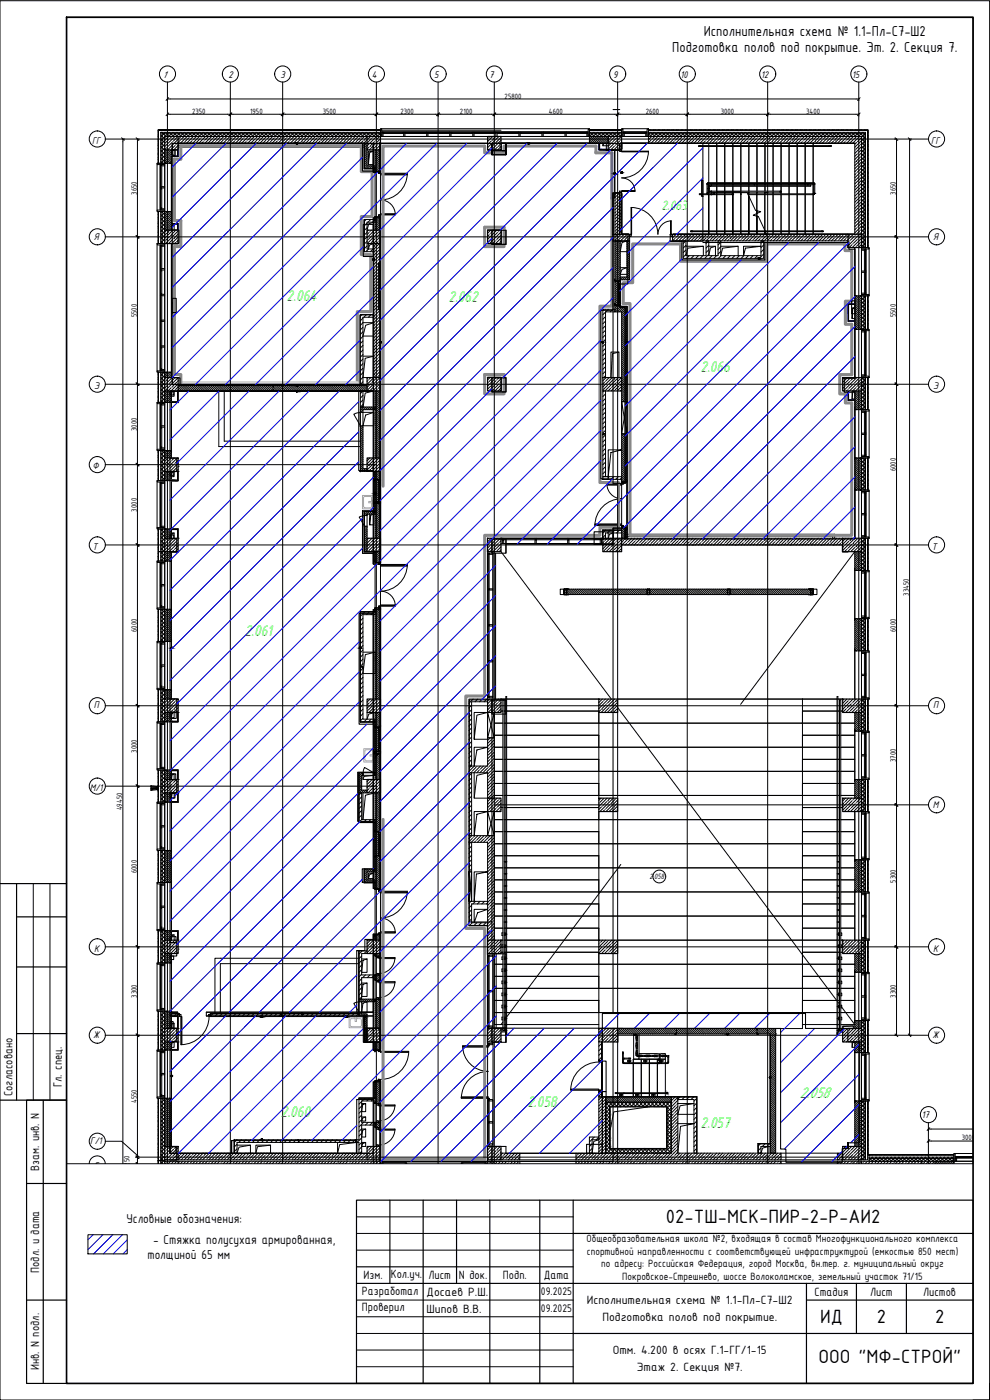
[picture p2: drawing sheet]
<svg xmlns="http://www.w3.org/2000/svg" width="297mm" height="420mm" viewBox="0 0 297 420" stroke-linecap="round" stroke-linejoin="round" font-family="sans-serif">
<defs><g id="words">
<g font-size="6.2">
<text x="199.8" y="367.2">02-ТШ-МСК-ПИР-2-Р-АИ2</text>
<text x="246.1" y="397.2">ИД</text>
<text x="263.1" y="397.2">2</text>
<text x="280.6" y="397.2">2</text>
<text x="245.6" y="409.1">ООО &quot;МФ-СТРОЙ&quot;</text>
</g>
<g font-size="5" fill="#0f0">
<text x="86" y="90.3">2.064</text>
<text x="134.6" y="90.6">2.062</text>
<text x="210.2" y="111.7">2.066</text>
<text x="73.4" y="191">2.061</text>
<text x="239.9" y="329.7">2.058</text>
<text x="84.2" y="335.2">2.060</text>
<text x="158.2" y="332.3">2.058</text>
<text x="210.2" y="338.6">2.057</text>
</g>
<g font-size="4.7">
<text x="211.1" y="10.7">Исполнительная схема № 1.1-Пл-С7-Ш2</text>
<text x="201.7" y="15.7">Подготовка полов под покрытие. Эт. 2. Секция 7.</text>
</g>
<text font-size="4.3" fill="#0f0" x="198.5" y="63.1">2.063</text>
<g font-size="4.2">
<text x="37.9" y="367.1">Условные обозначения:</text>
<text x="44.2" y="377.7">толщиной 65 мм</text>
<text x="45.9" y="373.2">- Стяжка полусухая армированная,</text>
</g>
<g font-size="3.9">
<text x="3.7" y="329" transform="rotate(-90 3.7 329)">Согласовано</text>
<text x="18.6" y="326.2" transform="rotate(-90 18.6 326.2)">Гл. спец.</text>
<text x="11.7" y="351.4" transform="rotate(-90 11.7 351.4)">Взам. инв. N</text>
<text x="11.7" y="382" transform="rotate(-90 11.7 382)">Подл. и дата</text>
<text x="109.1" y="383.9">Изм.</text>
<text x="117.2" y="383.5">Кол.уч.</text>
<text x="128.6" y="383.9">Лист</text>
<text x="137.7" y="383.9">N док.</text>
<text x="150.9" y="383.9">Подп.</text>
<text x="163.1" y="383.8">Дата</text>
<text x="108.6" y="388.5">Разработал</text>
<text x="128" y="388.9">Досаев Р.Ш.</text>
<text x="244.4" y="388.9">Стадия</text>
<text x="261.1" y="388.9">Лист</text>
<text x="277" y="388.9">Листов</text>
<text x="108.6" y="393.6">Проверил</text>
<text x="128" y="393.9">Шипов В.В.</text>
<text x="176.1" y="391.4">Исполнительная схема № 1.1-Пл-С7-Ш2</text>
<text x="180.7" y="396.4">Подготовка полов под покрытие.</text>
<text x="183.8" y="406.4">Отм. 4.200 в осях Г.1-ГГ/1-15</text>
<text x="11.7" y="411.2" transform="rotate(-90 11.7 411.2)">Инв. N подл.</text>
<text x="191.1" y="411.4">Этаж 2. Секция №7.</text>
</g>
<g font-size="3.6">
<text x="162.3" y="388.8">09.2025</text>
<text x="162.3" y="393.8">09.2025</text>
</g>
<g font-size="3.4">
<text x="176" y="372.8">Общеобразовательная школа №2, входящая в состав Многофункционального комплекса</text>
<text x="176.1" y="376.7">спортивной направленности с соответствующей инфраструктурой (емкостью 850 мест)</text>
<text x="180.4" y="380.3">по адресу: Российская Федерация, город Москва, вн.тер. г. муниципальный округ</text>
<text x="186.7" y="384">Покровское-Стрешнево, шоссе Волоколамское, земельный участок 71/15</text>
</g>
<g font-size="3.1">
<text x="48.9" y="23.4">1</text>
<text x="68.5" y="23.3">2</text>
<text x="84.2" y="23.3">3</text>
<text x="111.6" y="23.4">4</text>
<text x="130.2" y="23.4">5</text>
<text x="146.8" y="23.4">7</text>
<text x="183.9" y="23.4">9</text>
<text x="204.2" y="23.4">10</text>
<text x="228.4" y="23.4">12</text>
<text x="255.7" y="23.4">15</text>
<text x="27.6" y="43.1">ГГ</text>
<text x="279.4" y="43.1">ГГ</text>
<text x="28.2" y="71.9">Я</text>
<text x="280" y="71.9">Я</text>
<text x="28.2" y="116.7">Э</text>
<text x="280" y="116.7">Э</text>
<text x="27.8" y="140.8">Ф</text>
<text x="27.8" y="165">Т</text>
<text x="279.6" y="165">Т</text>
<text x="28.2" y="212.6">П</text>
<text x="280" y="212.6">П</text>
<text x="27" y="237.3">М/1</text>
<text x="279.9" y="242.4">М</text>
<text x="28.2" y="285.6">К</text>
<text x="280" y="285.6">К</text>
<text x="28" y="311.5">Ж</text>
<text x="279.8" y="311.5">Ж</text>
<text x="276.6" y="335.7">17</text>
<text x="27.1" y="343.4">Г/1</text>
<text x="28.3" y="350.7">Г</text>
</g>
<g font-size="2.5">
<text x="151.4" y="29.6">25800</text>
<text x="57.6" y="34.1">2350</text>
<text x="75.1" y="34.1">1950</text>
<text x="96.8" y="34.1">3500</text>
<text x="120.2" y="34.1">2300</text>
<text x="138" y="34.1">2100</text>
<text x="164.7" y="34.1">4600</text>
<text x="193.7" y="34.1">2600</text>
<text x="216.3" y="34.1">3000</text>
<text x="241.9" y="34.1">3400</text>
<text x="41.1" y="58.5" transform="rotate(-90 41.1 58.5)">3650</text>
<text x="268.8" y="58.5" transform="rotate(-90 268.8 58.5)">3650</text>
<text x="41.1" y="95.2" transform="rotate(-90 41.1 95.2)">5500</text>
<text x="268.8" y="95.2" transform="rotate(-90 268.8 95.2)">5500</text>
<text x="41.1" y="129.4" transform="rotate(-90 41.1 129.4)">3000</text>
<text x="268.8" y="141.5" transform="rotate(-90 268.8 141.5)">6000</text>
<text x="41.1" y="153.5" transform="rotate(-90 41.1 153.5)">3000</text>
<text x="272.7" y="178.8" transform="rotate(-90 272.7 178.8)">33450</text>
<text x="41.1" y="189.7" transform="rotate(-90 41.1 189.7)">6000</text>
<text x="268.8" y="189.7" transform="rotate(-90 268.8 189.7)">6000</text>
<text x="41.1" y="225.9" transform="rotate(-90 41.1 225.9)">3000</text>
<text x="268.8" y="228.7" transform="rotate(-90 268.8 228.7)">3700</text>
<text x="36.7" y="243.2" transform="rotate(-90 36.7 243.2)">49450</text>
<text x="41.1" y="262.1" transform="rotate(-90 41.1 262.1)">6000</text>
<text x="194.9" y="263.9">2.058</text>
<text x="268.8" y="264.9" transform="rotate(-90 268.8 264.9)">5300</text>
<text x="41.1" y="299.5" transform="rotate(-90 41.1 299.5)">3300</text>
<text x="268.8" y="299.5" transform="rotate(-90 268.8 299.5)">3300</text>
<text x="41.1" y="331.1" transform="rotate(-90 41.1 331.1)">4550</text>
<text x="288.6" y="342.3">3000</text>
<text x="38.8" y="349.8" transform="rotate(-90 38.8 349.8)">250</text>
</g>
</g></defs>
<g fill="none" stroke="#000" stroke-width=".3">
<path d="M47.6 39.4l-.2 .2M47.6 38.9l-.2 .2M48.1 38.9l-.2 .2M48.4 39.7l-.2 .3M48.6 39.8l1.2 1.2M48.6 39.7v.1M49 38.9l-.2 .2M49.5 38.9l-.2 .2M49.6 39.7l-1.4 1.4M49.7 39.7l1.2 1.3M50.4 38.9l-.2 .2M50.7 39.7l-1.2 1.3"/>
<path d="M50.8 38.9l-.1 .2M50.9 39.7l1.2 1.3M51.8 38.9l-.2 .2M51.9 39.7l-1.2 1.3M52 39.7l1.2 1.3M52.2 38.9l-.2 .2M53 39.7l-1.2 1.3M53.1 39.7l1.3 1.3M53.1 38.9l-.1 .2M53.6 38.9l-.2 .2M54.1 39.7l-1.2 1.3M54.3 39.7l1.2 1.3"/>
<path d="M54.5 38.9l-.2 .2M55 38.9l-.2 .2M55.3 39.7l-1.3 1.3M55.4 39.7l1.2 1.3M55.9 38.9l-.2 .2M56.3 38.9l-.1 .2M56.4 39.7l-1.2 1.3M56.6 39.7l1.1 1.3M57.3 38.9l-.2 .2M57.5 39.7l-1.2 1.3M57.7 39.7l1.2 1.3-.9 .8M57.7 38.9l-.2 .2"/>
<path d="M58.6 38.9l-.1 .2M58.7 39.7l-1.2 1.3M58.8 39.7l1.2 1.3M59.1 38.9l-.2 .2M59.8 39.7l-1.2 1.3M60 39.7l1.2 1.3M60 38.9l-.2 .2M60.5 38.9l-.2 .2M61 39.7l-1.2 1.3M61.1 39.7l1.2 1.3M61.4 38.9l-.2 .2M61.8 38.9l-.1 .2"/>
<path d="M62.1 39.7l-1.2 1.3M62.2 39.7l1.3 1.3M62.8 38.9l-.2 .2M63.2 39.7l-1.2 1.3M63.2 38.9l-.2 .2M63.4 39.7l1.2 1.3M64.1 38.9l-.1 .2M64.3 39.7l-1.2 1.3M64.5 39.7l1.2 1.3M64.6 38.9l-.2 .2M65.5 39.7l-1.2 1.3M65.5 38.9l-.2 .2"/>
<path d="M65.7 39.7l1.2 1.3M66 38.9l-.2 .2M66.6 39.7l-1.2 1.3M66.8 39.7l1.2 1.3M66.9 38.9l-.2 .2M67.3 38.9l-.1 .2M67.8 39.7l-1.2 1.3M67.9 39.7l1.2 1.3M68.3 38.9l-.2 .2M68.7 38.9l-.2 .2M68.9 39.7l-1.2 1.3M69.1 39.7l1.2 1.3"/>
<path d="M69.6 38.9l-.1 .2M70.1 39.7l-1.3 1.3M70.1 38.9l-.2 .2M70.2 39.7l1.2 1.3M71 38.9l-.2 .2M71.2 39.7l-1.2 1.3M71.3 39.7l1.2 1.3M71.5 38.9l-.2 .2M72.3 39.7l-1.2 1.3M72.4 38.9l-.2 .2M72.5 39.7l1.2 1.3M72.8 38.9l-.1 .2"/>
<path d="M73.4 39.7l-1.2 1.3M73.6 39.7l1.2 1.3M73.8 38.9l-.2 .2M74.2 38.9l-.2 .2M74.6 39.7l-1.2 1.3M74.8 39.7l1.2 1.3M75.1 38.9l-.1 .2M75.6 38.9l-.2 .2M75.7 39.7l-1.2 1.3M75.9 39.7l1.2 1.3M76.5 38.9l-.2 .2M76.9 39.7l-1.2 1.3"/>
<path d="M77 38.9l-.2 .2M77 39.7l1.2 1.3M77.9 38.9l-.2 .2M78 39.7l-1.2 1.3M78.2 39.7l1.2 1.3M78.4 38.9l-.2 .2M79.1 39.7l-1.2 1.3M79.3 38.9l-.2 .2M79.3 39.7l1.2 1.3M79.7 38.9l-.1 .2M80.3 39.7l-1.2 1.3M80.4 39.7l1.2 1.3"/>
<path d="M80.6 38.9l-.1 .2M81.1 38.9l-.2 .2M81.4 39.7l-1.2 1.3M81.6 39.7l1.2 1.3M82 38.9l-.2 .2M82.5 38.9l-.2 .2M82.6 39.7l-1.2 1.3M82.7 39.7l1.2 1.3M83.4 38.9l-.2 .2M83.7 39.7l-1.2 1.3M83.9 39.7l1.2 1.3M83.9 38.9l-.2 .2"/>
<path d="M84.7 38.9l-.1 .2M84.8 39.7l-3.2 3.3M85 39.7l1.2 1.3M85.2 38.9l-.1 .2M86 39.7l-1.2 1.3M86.1 39.7l1.2 1.3-2 2M86.1 38.9l-.1 .2M86.6 38.9l-.2 .2M87.1 39.7l-1.2 1.3M87.2 39.7l1.3 1.3M87.5 38.9l-.2 .2M87.9 38.9l-.1 .2"/>
<path d="M88.2 39.7l-1.2 1.3M88.4 39.7l1.2 1.3M88.9 38.9l-.2 .2M89.3 38.9l-.1 .2M89.4 39.7l-1.2 1.3M89.5 39.7l1.2 1.3M90.2 38.9l-.1 .2M90.5 39.7l-1.2 1.3M90.7 39.7l1.2 1.3M90.7 38.9l-.1 .2M91.6 38.9l-.1 .2M91.7 39.7l-1.2 1.3"/>
<path d="M91.8 39.7l1.2 1.3M92.1 38.9l-.2 .2M92.8 39.7l-1.2 1.3M93 39.7l1.2 1.3M93 38.9l-.1 .2M93.5 38.9l-.2 .2M93.9 39.7l-1.2 1.3M94.1 39.7l1.2 1.3M94.4 38.9l-.2 .2M94.8 38.9l-.1 .2M95.1 39.7l-1.3 1.3M95.2 39.7l1.2 1.3"/>
<path d="M95.7 38.9l-.1 .2M96.2 39.7l-1.2 1.3M96.2 38.9l-.1 .2M96.3 39.7l1.2 1.3M97.1 38.9l-.1 .2M97.3 39.7l-1.2 1.3M97.5 39.7l1.2 1.3M97.6 38.9l-.2 .2M98.5 39.7l-1.2 1.3M98.5 38.9l-.1 .2M98.6 39.7l1.2 1.3M99 38.9l-.2 .2"/>
<path d="M99.6 39.7l-1.2 1.3M99.8 39.7l1.2 1.3M99.9 38.9l-.2 .2M100.3 38.9l-.1 .2M100.8 39.7l-1.2 1.3M100.9 39.7l1.2 1.3M101.2 38.9l-.1 .2M101.7 38.9l-.1 .2M101.9 39.7l-1.2 1.3M102 39.7l1.3 1.3M102.6 38.9l-.1 .2M103 39.7l-1.2 1.3"/>
<path d="M103.1 38.9l-.2 .2M103.2 39.7l1.2 1.3M104 38.9l-.1 .2M104.2 39.7l-1.7 1.7M104.3 39.7l1.2 1.3M104.5 38.9l-.2 .2M105.3 39.7l-1.2 1.3M105.4 38.9l-.2 .2M105.4 39.7l1.2 1.3M105.8 38.9l-.1 .2M106.4 39.7l-1.2 1.3M106.6 39.7l1.2 1.3"/>
<path d="M106.8 38.9l-.2 .2M107.2 38.9l-.1 .2M107.6 39.7l-1.2 1.3M107.7 39.7l1.2 1.3M108.1 38.9l-.1 .2M108.6 38.9l-.2 .2M108.7 39.7l-3.2 3.3M108.9 39.7l1.2 1.3M109.5 38.9l-.1 .2M109.9 39.7l-1.2 1.3M110 38.9l-.2 .2M110 39.7l1.2 1.3"/>
<path d="M110.9 38.9l-.2 .2M111 39.7l-1.2 1.3M111.1 39.7l1.3 1.3M111.3 38.9l-.1 .2M112.1 39.7l-1.2 1.3M112.3 38.9l-.2 .2M112.3 39.7l1.2 1.3M112.7 38.9l-.1 .2M113.2 39.7l-1.2 1.3M113.4 39.7l.8 .8M113.6 38.9l-.1 .2M114.1 38.9l-.2 .2"/>
<path d="M114.2 40l-1 1M176.9 39.7l-.1 .1M176.9 38.9l-.1 .1M177.1 39.7l3.2 3.3M177.4 38.9l-.2 .2M178.1 39.7l-1.2 1.2M178.2 39.7l3.2 3.3M178.3 38.9l-.2 .2M178.8 38.9l-.2 .2M179.2 39.7l-1.2 1.3M179.4 39.7l3.1 3.2M179.7 38.9l-.2 .2"/>
<path d="M180.1 38.9l-.1 .2M180.3 39.7l-1.2 1.3M180.5 39.7l2 2M181 38.9l-.1 .2M181.5 39.7l-1.2 1.3M181.5 38.9l-.2 .2M181.6 39.7l1.2 1.3M182.4 38.9l-.2 .2M182.6 39.7l-1.2 1.3M182.8 39.7l1.2 1.3M182.9 38.9l-.2 .2M183.8 39.7l-1.2 1.3"/>
<path d="M183.8 38.9l-.2 .2M183.9 39.7l1.2 1.3M184.3 38.9l-.2 .2M184.9 39.7l-1.2 1.3M185 39.7l1.3 1.3M185.2 38.9l-.2 .2M185.6 38.9l-.1 .2M186 39.7l-1.2 1.3M186.2 39.7l.3 .4M186.5 39l-.1 .1M194.8 38.9l-.2 .2M195.1 39.7l-.5 .6"/>
<path d="M195.3 39.7l1.2 1.3M195.3 38.9l-.2 .2M196.2 38.9l-.2 .2M196.3 39.7l-1.2 1.3M196.4 39.7l1.2 1.3M196.6 38.9l-.1 .2M197.4 39.7l-1.2 1.3M197.6 39.7l1.2 1.3M197.6 38.9l-.2 .2M198 38.9l-.2 .2M198.5 39.7l-3.1 3.3M198.7 39.7l1.2 1.3"/>
<path d="M198.9 38.9l-.1 .2M199.4 38.9l-.2 .2M199.7 39.7l-1.2 1.3M199.8 39.7l1.2 1.3-2 2M200.3 38.9l-.2 .2M200.8 38.9l-.2 .2M200.8 39.7l-1.2 1.3M201 39.7l1.2 1.3M201.7 38.9l-.2 .2M201.9 39.7l-1.2 1.3M202.1 39.7l1.2 1.3M202.1 38.9l-.1 .2"/>
<path d="M203.1 38.9l-.2 .2M203.1 39.7l-1.2 1.3M203.2 39.7l1.2 1.3M203.5 38.9l-.2 .2M204.2 39.7l-1.2 1.3M204.4 39.7l1.2 1.3-.4 .4M204.4 38.9l-.1 .2M204.9 38.9l-.2 .2M205.4 39.7l-1.2 1.3M205.5 39.7l1.2 1.3M205.8 38.9l-.2 .2M206.3 38.9l-.2 .2"/>
<path d="M206.5 39.7l-1.2 1.3M206.7 39.7l1.2 1.3M207.2 38.9l-.2 .2M207.6 39.7l-1.2 1.3M207.6 38.9l-.1 .2M207.8 39.7l1.2 1.3M208.6 38.9l-.2 .2M208.8 39.7l-1.2 1.3M208.9 39.7l1.2 1.3M209 38.9l-.2 .2M209.9 39.7l-1.2 1.3M209.9 38.9l-.1 .2"/>
<path d="M210.1 39.7l1.2 1.3M210.4 38.9l-.2 .2M211 39.7l-1.2 1.3M211.2 39.7l1.2 1.3M211.3 38.9l-.2 .2M211.8 38.9l-.2 .2M212.2 39.7l-1.2 1.3M212.3 39.7l1.2 1.3M212.7 38.9l-.2 .2M213.1 38.9l-.1 .2M213.3 39.7l-1.2 1.3M213.5 39.7l1.2 1.3"/>
<path d="M214.1 38.9l-.2 .2M214.5 39.7l-1.2 1.3M214.5 38.9l-.2 .2M214.6 39.7l1.2 1.3M215.4 38.9l-.1 .2M215.6 39.7l-1.2 1.3M215.8 39.7l1.2 1.3M215.9 38.9l-.2 .2M216.7 39.7l-1.2 1.3M216.8 38.9l-.2 .2M216.9 39.7l1.2 1.3M217.3 38.9l-.2 .2"/>
<path d="M217.9 39.7l-1.2 1.3M218 39.7l1.2 1.3M218.2 38.9l-.2 .2M218.7 38.9l-.2 .2M219 39.7l-1.2 1.3M219.1 39.7l1.3 1.3M219.6 38.9l-.2 .2M220 38.9l-.1 .2M220.1 39.7l-1.2 1.3M220.3 39.7l1.2 1.3M220.9 38.9l-.1 .2M221.3 39.7l-1.2 1.3"/>
<path d="M221.4 38.9l-.2 .2M221.4 39.7l1.2 1.3M222.3 38.9l-.2 .2M222.4 39.7l-3.2 3.3M222.6 39.7l1.2 1.3M222.8 38.9l-.2 .2M223.6 39.7l-1.2 1.3M223.7 39.7l1.2 1.3-2.1 2M223.7 38.9l-.2 .2M224.1 38.9l-.1 .2M224.7 39.7l-1.2 1.3M224.9 39.7l1.2 1.3"/>
<path d="M225 38.9l-.1 .2M225.5 38.9l-.1 .2M225.8 39.7l-1.2 1.3M226 39.7l1.2 1.3M226.4 38.9l-.1 .2M226.9 38.9l-.2 .2M227 39.7l-2.1 2.1M227.1 39.7l1.2 1.3M227.8 38.9l-.2 .2M228.1 39.7l-1.2 1.3M228.2 39.7l1.2 1.3-1 1.1M228.2 38.9l-.1 .2"/>
<path d="M229.2 38.9l-.2 .2M229.2 39.7l-1.2 1.3M229.4 39.7l1.2 1.3M229.6 38.9l-.1 .2M230.4 39.7l-1.2 1.3M230.5 39.7l1.2 1.3M230.5 38.9l-.1 .2M231 38.9l-.1 .2M231.5 39.7l-1.2 1.3M231.7 39.7l1.2 1.3M231.9 38.9l-.1 .2M232.4 38.9l-.2 .2"/>
<path d="M232.7 39.7l-1.2 1.3M232.8 39.7l1.2 1.3-2 2M233.3 38.9l-.1 .2M233.8 38.9l-.2 .2M233.8 39.7l-1.2 1.3M233.9 39.7l1.3 1.3M234.7 38.9l-.2 .2M234.9 39.7l-1.2 1.3M235.1 39.7l1.2 1.3M235.1 38.9l-.1 .2M236 39.7l-1.2 1.3M236 38.9l-.1 .2"/>
<path d="M236.2 39.7l1.2 1.3M236.5 38.9l-.1 .2M237.2 39.7l-1.2 1.3M237.3 39.7l1.2 1.3M237.4 38.9l-.1 .2M237.9 38.9l-.2 .2M238.3 39.7l-1.2 1.3M238.5 39.7l1.2 1.3M238.8 38.9l-.1 .2M239.3 38.9l-.2 .2M239.5 39.7l-1.2 1.3M239.6 39.7l1.2 1.3"/>
<path d="M240.2 38.9l-.2 .2M240.6 39.7l-1.2 1.3M240.6 38.9l-.1 .2M240.8 39.7l1.2 1.3M241.5 38.9l-.1 .2M241.8 39.7l-1.3 1.3M241.9 39.7l1.2 1.3M242 38.9l-.1 .2M242.9 39.7l-1.2 1.3M242.9 38.9l-.1 .2M243 39.7l1.2 1.3M243.4 38.9l-.2 .2"/>
<path d="M244 39.7l-1.2 1.3M244.2 39.7l1.2 1.3M244.3 38.9l-.1 .2M244.8 38.9l-.2 .2M245.1 39.7l-1.2 1.3M245.3 39.7l1.2 1.3M245.7 38.9l-.2 .2M246.1 38.9l-.1 .2M246.3 39.7l-3.3 3.3M246.5 39.7l1.2 1.3M247.1 38.9l-.2 .2M247.4 39.7l-1.2 1.3"/>
<path d="M247.5 38.9l-.1 .2M247.6 39.7l1.2 1.3M248.4 38.9l-.1 .2M248.6 39.7l-1.2 1.3M248.7 39.7l1.2 1.3M248.9 38.9l-.2 .2M249.7 39.7l-1.2 1.3M249.8 38.9l-.1 .2M249.9 39.7l1.2 1.3M250.3 38.9l-.2 .2M250.8 39.7l-1.2 1.3M251 39.7l1.2 1.3"/>
<path d="M251.2 38.9l-.2 .2M251.6 38.9l-.1 .2M252 39.7l-1.2 1.3M252.1 39.7l1.2 1.3-.2 .1M252.6 38.9l-.2 .2M253 38.9l-.1 .2M253.1 39.7l-1.2 1.3M253.3 39.7l1.2 1.3M253.9 38.9l-.1 .2M254.2 39.7l-1.2 1.3M254.4 38.9l-.2 .2M254.4 39.7l1.2 1.3"/>
<path d="M255.3 38.9l-.1 .2M255.4 39.7l-3.2 3.3M255.6 39.7l1.2 1.3M255.8 38.9l-.2 .2M256.5 39.7l-1.2 1.3M256.7 39.7l1.2 1.3-2 2M256.7 38.9l-.2 .2M257.1 38.9l-.1 .2M257.7 39.7l-1.2 1.3M257.8 39.7l1.9 1.9M258.1 38.9l-.2 .2M258.5 38.9l-.1 .2"/>
<path d="M258.8 39.7l-1.2 1.3M258.9 39.7l.8 .8M259.4 38.9l-.1 .2M259.9 38.9l-.1 .2M260.5 39.3l-.2 .1M260.5 39.7l-.2 .2M47.6 46.3l-.2 .2M47.6 48.6l-.2 .2M47.6 41.7l-.2 .2M47.6 40.4l-.2 .1M47.6 43.1l-.2 .2M47.6 44.5l-.2 .1"/>
<path d="M47.6 45.9l-.2 .1M47.6 47.2l-.2 .2M47.6 40.8l-.2 .2M47.6 42.2l-.2 .1M47.6 43.6l-.2 .1M47.6 44.9l-.2 .2M47.6 47.7l-.2 .1M48.2 46.2l2.8 2.7M48.2 45l3.2 3.3M48.2 43.9l3.2 3.2M48.2 48.4l.6 .6M48.2 47.3l1.2 1.2"/>
<path d="M48.2 42.8l1.2 1.2M48.2 41.6l1.2 1.2M48.2 40.5l1.2 1.2M49.4 41l-1.2 1.2M49.4 44.4l-1.2 1.2M49.4 45.6l-1.2 1.2M49.4 42.2l-1.2 1.2M49.4 46.7l-1.2 1.2M49.4 48.5l.4 .4M49.4 47.9l1 1.1M49.4 46.8l2 2M49.4 45.7l2 2"/>
<path d="M49.4 43.3l-1.2 1.2M49.4 47.9l-1.1 1.1M49.8 45l1.6 1.6M50.4 45l1 1M51 45l.4 .4M54.1 42.1l-.7 .6M54.3 41l-.9 .8M54.4 41.8h.1M55.2 41l-.6 .6M55.3 42.7v.1M56.2 41l-2 2M56.7 41.4l-1.2 1.1"/>
<path d="M56.9 41.1h.1M57.6 42.3l-.7 .7M57.8 42.1h.1M58 41l-2 2M58.7 43h.1M59.8 41l-2 2M60.1 41.6l-1.2 1.2M60.3 41.3v.1M60.7 41l-.2 .1M61 42.5l-.4 .5M61.2 42.3h.1M61.7 41l-2 2"/>
<path d="M62.6 41l-1.1 1.1M63.5 41l-2 2M63.5 41.8l-1.1 1.2M63.7 41.6h.1M64.4 41l-.4 .4M64.5 42.8l-.3 .2M64.7 42.5h.1M65.3 41l-2 2M66 41.1l-1.1 1.2M67 42.1l-.9 .9M67.2 41l-2 2M67.2 41.8h.1"/>
<path d="M68.1 41l-.7 .6M68.1 42.7v.1M69 41l-2 2M69.5 41.4l-1.2 1.1M69.7 41.1h.1M70.4 42.3l-.7 .7M70.6 42.1h.1M70.8 41l-2 2M71.6 43h.1M71.8 41l-.9 .8M72.7 41l-2 2M72.9 41.6l-1.1 1.2"/>
<path d="M73.2 41.3v.1M73.6 41l-.2 .1M73.8 42.5l-.4 .5M74.1 42.3h.1M74.5 41l-2 2M75.4 41l-1.1 1.1M76.3 41l-2 2M76.4 41.8l-1.2 1.2M76.6 41.6h.1M77.3 41l-.5 .4M77.3 42.8l-.2 .2M77.5 42.5h.1"/>
<path d="M78.2 41l-2 2M78.9 41.1l-1.1 1.2M79.8 42.1l-.9 .9M80 41l-2 2M80 41.8h.1M80.9 41l-.6 .6M81 42.7l-.1 .1M81.8 41l-2 2M82.3 41.4l-1.1 1.1M82.6 41.1h.1M83.2 42.3l-.6 .7M83.5 42.1h.1"/>
<path d="M84.4 43h.1M84.6 41l-.9 .8M85.5 41l-2 2M85.8 41.6l-1.2 1.2M86 41.3v.1M86.4 41l-.2 .1M86.7 42.5l-.5 .5M86.9 42.3h.1M88.2 41l-1.1 1.1M89.1 41l-2 2M89.2 41.8l-1.1 1.2M89.4 41.6h.1"/>
<path d="M90.1 41l-.5 .4M90.1 42.8l-.2 .2M90.3 42.5h.1M91 41l-2 2M91.7 41.1l-1.1 1.2M92.6 42.1l-.9 .9M92.8 41l-2 2M92.9 41.8h.1M93.7 41l-.6 .6M93.8 42.7v.1M94.7 41l-2.1 2M95.1 41.4l-1.1 1.1"/>
<path d="M95.4 41.1h.1M96.1 42.3l-.7 .7M96.3 42.1h.1M96.5 41l-2 2M97.2 43h.1M97.4 41l-.9 .8M98.3 41l-2 2M98.6 41.6l-1.2 1.2M98.8 41.3v.1M99.2 41l-.1 .1M99.5 42.5l-.4 .5M99.8 42.3h-.1"/>
<path d="M100.2 41l-2.1 2M101.1 41l-1.1 1.1M102 41l-2 2M102 41.8l-1.1 1.2M102.3 41.6h.1M102.9 42.8l-.2 .2M103.2 42.5h.1M103.8 41l-2 2M104.6 41.1l-1.2 1.2M105.5 42.1l-.9 .9M105.7 41l-2.1 2M105.7 41.8h.1"/>
<path d="M106.6 41l-.7 .6M106.6 42.7v.1M108 41.4l-1.1 1.1M108.2 41.1h.1M108.9 42.3l-.7 .7M109.1 42.1h.1M109.3 41l-2 2M109.5 43l-.2 .1M110 43l-.7 .7M110.1 43h.1M110.1 44l-.8 .8M110.1 43.4l-.8 .8"/>
<path d="M110.1 44.6l-.8 .8M110.1 45.2l-.8 .7M110.1 45.7l-.8 .8M110.1 46.3l-.8 .8M110.1 46.8l-.8 .9M110.1 47.4l-.8 .8M110.1 48l-.8 .8M110.1 48.5l-.8 .9M110.1 49.1l-.8 .8M110.1 49.7l-.8 .8M110.1 42l-1 1M110.1 41.1l-.7 .7"/>
<path d="M110.6 49.8l-.8 .8M111.2 49.8l-.9 .8M111.7 49.8l-.8 .8M112.3 49.8l-.8 .8M112.5 50.2l1.2 1.2M112.5 45.7l1.7 1.6M112.5 50.1l-.4 .5M112.5 51.4h.1M112.5 50.8l.6 .6M112.5 49.7l1.7 1.6M112.5 49.1l1.7 1.6M112.5 48.5l1.7 1.6"/>
<path d="M112.5 48l1.7 1.6M112.5 47.4l1.7 1.6M112.5 46.8l1.7 1.6M112.5 46.2l1.7 1.7M112.5 45.1l1.7 1.6M113 45l1.2 1.1M113.5 45l.7 .6M114.1 45h.1M176.8 42.4l.6 .6M176.8 40.6l.3 .3M176.8 41.8l1.2 1.2M176.9 41.3l1.7 1.7"/>
<path d="M177.2 41l2 2M177.7 41l2 2M178.9 41l2 2M180 41l2 2M181.2 41l1.3 1.3M182.3 41l.2 .2M184.8 59.9h.1M185.1 57.8l-.6 .6M186 57.8l-1.5 1.5M186.2 58.6l-1.2 1.1M186.4 58.3h.1M186.5 40.4l-.6 .6"/>
<path d="M186.5 59.1l-2 2M194.6 40.1l.7 .9M195.3 42.1l-.7 .7M195.5 41l-.9 .9M195.6 41.8h.1M196.5 41l-.7 .6M196.5 42.7v.1M197.9 41.4l-1.2 1.1M198.1 41.1h.1M198.8 42.3l-.7 .7M199 42.1h.1M199.2 41l-2 2"/>
<path d="M200 43h.1M200.1 41l-.9 .8M201.3 41.6l-1.1 1.2M201.5 41.3v.1M202 41l-.2 .1M202.2 42.5l-.4 .5M202.5 42.3h.1M202.9 41l-2 2M203.8 41l-1.1 1.1M204.7 41l-2 2M204.8 41.8l-1.2 1.2M205 41.6h.1"/>
<path d="M205.7 42.8l-.2 .2M205.9 42.5h.1M206.6 41l-2.1 2M207.3 41.1l-1.2 1.2M208.2 42.1l-.9 .9M208.4 41l-2 2M208.4 41.8h.1M209.3 41l-.7 .6M209.3 42.7v.1M210.2 41l-2 2M210.7 41.4l-1.1 1.1M210.9 41.1h.1"/>
<path d="M211.6 42.3l-.6 .7M211.8 42.1h.1M212.1 41l-2.1 2M212.8 43h.1M213 41l-.9 .8M213.9 41l-2 2M214.1 41.6l-1.1 1.2M214.4 41.3v.1M214.8 41l-.2 .1M215.1 42.5l-.5 .5M215.3 42.3h.1M215.7 41l-2 2"/>
<path d="M216.6 41l-1.1 1.1M217.6 41l-2.1 2M217.6 41.8l-1.1 1.2M217.8 41.6h.1M218.5 41l-.4 .4M218.5 42.8l-.2 .2M218.7 42.5h.1M219.4 41l-2 2M220.1 41.1l-1.1 1.2M221 42.1l-.9 .9M221.3 41.8h-.1M222.1 41l-.6 .6"/>
<path d="M222.2 42.7l-.1 .1M223 41l-1.9 2M223.5 41.4l-1.1 1.1M223.8 41.1h.1M224.4 42.3l-.6 .7M224.7 42.1h.1M225.6 43h.1M226.7 41l-2 2M227 41.6l-1.2 1.2M227.2 41.3v.1M227.6 41l-.2 .1M227.9 42.5l-.5 .5"/>
<path d="M228.1 42.3h.1M228.5 41l-2 2M230.4 41l-2 2M230.4 41.8l-1.1 1.2M230.6 41.6h.1M231.3 41l-.4 .4M231.3 42.8l-.2 .2M231.6 42.5h.1M232.2 41l-2 2M232.9 41.1l-1.1 1.2M233.9 42.1l-1 .9M234.1 41.8h.1"/>
<path d="M235 41l-.7 .6M235 42.7v.1M235.9 41l-2 2M236.4 41.4l-1.2 1.1M236.6 41.1h.1M237.3 42.3l-.7 .7M237.5 42.1h.1M237.7 41l-2 2M238.4 43h.1M238.6 41l-.9 .8M239.5 41l-2 2M239.8 41.6l-1.1 1.2"/>
<path d="M240.1 41.3l-.1 .1M240.5 41l-.2 .1M240.7 42.5l-.4 .5M241 42.3h-.1M241.4 41l-2 2M242.3 41l-1.1 1.1M243.2 41l-2 2M243.2 41.8l-1.1 1.2M243.5 41.6h.1M244.1 41l-.4 .4M244.2 42.8l-.3 .2M244.4 42.5h.1"/>
<path d="M245.8 41.1l-1.2 1.2M246.7 42.1l-.9 .9M246.9 41l-2 2M246.9 41.8h.1M247.8 41l-.6 .6M247.9 42.7l-.1 .1M248.7 41l-2 2M249.2 41.4l-1.1 1.1M249.4 41.1h.1M250.1 42.3l-.7 .7M250.4 42.1h.1M250.5 41l-2 2"/>
<path d="M251.3 43h.1M251.5 41l-.9 .8M252.4 41l-2 2M252.7 41.6l-1.2 1.2M252.9 41.3v.1M253.6 42.5l-.5 .5M253.8 42.3h.1M255.1 41l-1.1 1.1M256 41l-2 2M256.1 41.8l-1.1 1.2M256.3 41.6h.1M256.5 48.7v.1"/>
<path d="M256.6 45h-.1M256.6 57.9h-.1M256.8 48.5h.1M256.8 52.1l-.3 .4M257 41l-.5 .4M257 42.8l-.5 .5M257 55.6l-.5 .5M257 51.9h.1M257.2 42.5h.1M257.2 59l-.7 .8M257.2 46.2l-.7 .8M257.2 55.3v.1"/>
<path d="M257.5 49.6l-1 1M257.5 55.1l1-1 1.2 1.1M257.5 58.8h.1M257.5 45.9v.1M257.7 49.4h.1M257.7 53.1l-1.2 1.1M257.7 45.7l.8-.8 1.2 1.2M257.9 43.7l-1.1 1.1M257.9 56.5l-1.1 1.1M258 52.8h-.1M258.2 43.4h.1M258.2 47.1l-1.2 1.2"/>
<path d="M258.2 56.2v.1M258.2 59.9l-1.2 1.2M258.4 50.6l-1.2 1.1M258.4 59.7h.1M258.4 46.8v.1M258.5 41.3l-1 1M258.5 44l-2 2M258.5 52.3l-.3 .3M258.5 55l-2 2M258.5 57.8l-.8 .8M258.5 43.1l-.1 .1M258.5 45.9l-2 2"/>
<path d="M258.5 48.6l-.6 .6M258.5 51.4l-2 2M258.5 56.9l-2 2M258.5 57.4l1.2 1.3M258.5 52.9l1.2 1.2M258.5 48.4l1.2 1.2M258.5 43.8l1.2 1.2M258.5 42.7l1.2 1.2M258.5 59.7l1.2 1.2M258.5 58.6l1.2 1.2M258.5 56.3l1.2 1.2M258.5 55.2l1.2 1.2"/>
<path d="M258.5 51.8l1.2 1.2M258.5 50.6l1.2 1.2M258.5 47.2l1.2 1.2M258.5 46.1l1.2 1.2M258.5 41.5l1.2 1.2M258.5 42.2l-2 2M258.5 47.7l-2 2M258.5 53.2l-2 2M258.5 58.7l-2 2M259.7 50.7l-1.2-1.2-2 2M259.7 52.5l-1.2 1.2M259.7 59.3l-3.2 3.2"/>
<path d="M259.7 57l-1.2 1.3M259.7 40l-1.2 1.2M259.7 41.1l-1.2 1.2M259.7 42.3l-1.2 1.2M259.7 43.4l-1.2 1.2M259.7 44.6l-1.2 1.2M259.7 45.7l-1.2 1.2M259.7 46.8l-1.2 1.2M259.7 47.9l-1.2 1.3M259.7 49.1l-1.2 1.2M259.7 50.2l-1.2 1.2M259.7 51.4l-1.2 1.2"/>
<path d="M259.7 53.7l-1.2 1.2M259.7 54.8l-1.3 1.3M259.7 55.9l-1.2 1.2M259.7 58.2l-1.2 1.2M260.5 40.6l-.2 .2M260.5 42l-.2 .2M260.5 43.4l-.2 .2M260.5 44.8l-.2 .1M260.5 46.1l-.2 .2M260.5 47.5l-.2 .2M260.5 48.9l-.2 .2M260.5 50.3l-.2 .1"/>
<path d="M260.5 51.6l-.2 .2M260.5 53l-.2 .2M260.5 54.4l-.2 .2M260.5 55.8l-.2 .2M260.5 57.1l-.2 .2M260.5 58.5l-.2 .2M260.5 59.9l-.2 .2M260.5 41.1l-.2 .2M260.5 42.5l-.2 .2M260.5 43.9l-.2 .1M260.5 45.2l-.2 .2M260.5 46.6l-.2 .2"/>
<path d="M260.5 48l-.2 .2M260.5 49.4l-.2 .1M260.5 50.7l-.2 .2M260.5 52.1l-.2 .2M260.5 53.5l-.2 .2M260.5 54.9l-.2 .1M260.5 56.2l-.2 .2M260.5 57.6l-.2 .2M260.5 59l-.2 .2M47.6 72.5l-.2 .1M47.6 64.2l-.2 .1M47.6 70.6l-.2 .2"/>
<path d="M47.6 67.9l-.2 .1M47.6 63.7l-.2 .2M47.6 65.1l-.2 .2M47.6 66.5l-.2 .1M47.6 69.3l-.2 .1M47.6 72l-.2 .1M47.6 65.6l-.2 .1M47.6 67l-.2 .1M47.6 68.3l-.2 .2M47.6 69.7l-.2 .1M47.6 71.1l-.2 .1M48.2 67.8l1.3 1.3"/>
<path d="M48.2 66.6l2.5 2.5M48.2 65.5l3.2 3.2M48.2 64.4l3.2 3.2M48.2 72.3l.8 .8M48.2 71.2l1.2 1.2M48.2 70.1l1.2 1.2M48.2 68.9l1.2 1.2M48.4 63.5l3 3M48.6 63.5l-.4 .4M49.4 63.8l-1.2 1.2M49.4 64.9l-1.2 1.2M49.4 68.3l-1.2 1.2"/>
<path d="M49.4 69.5l-1.2 1.2M49.4 70.6l-1.2 1.2M49.4 71.7l-1.2 1.3M49.4 68.4l.7 .7M49.4 67.3l1.8 1.8M49.4 66.1l2 2.1M49.4 65l2 2M49.4 63.9l2 2M49.4 66l-1.2 1.2M49.4 67.2l-1.2 1.2M49.4 72.9l-.2 .2M49.6 63.5l1.8 1.8"/>
<path d="M50.1 63.5l1.3 1.2M50.7 63.5l.7 .7M51.3 63.5l.1 .1M109.9 65.9l-.6 .5M110.1 67l-.8 .8M110.1 68.3l-.8 .8M110.1 69.7l-.8 .8M110.1 71.1l-.8 .8M110.1 72.4l-.8 .8M110.1 73.8l-.8 .8M110.6 74.7l-.8 .8M111.2 65.9l-.8 .8"/>
<path d="M111.9 74.7l-.8 .8M112.1 73.9h.1M112.4 77.3v.1M112.5 69l.1 .1M112.5 68.4l.7 .7M112.5 67.9l1.3 1.2M112.5 67.3l1.7 1.6M112.5 66.7l1.7 1.6M112.5 66.1l1.7 1.7M112.5 65.6l1.7 1.6M112.5 65.9l-.7 .8M112.6 65.1l1.6 1.5"/>
<path d="M112.8 75.1l-.7 .6M112.9 73.1l-.5 .6M113 74.8h.1M113 78.5l-.9 .9M113.1 65.1l1.1 1M113.3 78.2v.1M113.6 79.8l-.8 .8M113.7 76l-1.1 1.1M113.8 65.1l.4 .4M113.8 73.1l-1.7 1.7M113.9 75.7h.1M114.2 74.6l-2.1 2.1"/>
<path d="M114.2 76.5l-2.1 2M114.2 78.3l-2.1 2M114.2 73.7l-.9 .9M114.2 77.4l-.7 .6M184.5 79.6l1.6 1.6M184.5 79l1.6 1.6M184.5 78.4l1.6 1.6M184.5 77.9l1.6 1.5M184.5 77.3l1.6 1.6M184.5 76.7l1.6 1.6M184.5 76.1l1.6 1.7M184.5 75.6l1.6 1.6"/>
<path d="M184.5 75l1.6 1.6M184.5 74.4l1.6 1.7M184.5 73.9l1.6 1.6M184.5 73.3l1.6 1.6M184.5 72.7l1.6 1.6M184.6 69.3h.1M184.6 60.1l-.1 .1M184.6 72.3l1.5 1.5M184.8 63.6l-.3 .3M185 63.4h.1M185 67l-.5 .6M185.2 72.3l.9 .9"/>
<path d="M185.2 70.5l-.7 .7M185.3 66.8h-.1M185.5 70.2h.1M185.5 61.1l-1 1M185.7 64.5l-1.1 1.2M185.7 60.8v.1M185.8 72.3l.3 .3M185.9 64.3h.1M185.9 67.9l-1.1 1.2M186.2 71.4l-.9 .9M186.2 67.7h.1M186.4 71.2h.1"/>
<path d="M186.4 62l-1.2 1.1M186.5 63.7l-.3 .4M186.5 64.6l-2 2M186.5 66.5l-2 2M186.5 70.1l-2 2M186.5 67.4l-.1 .1M186.5 61l-2 2M186.5 62.8l-2 2M186.5 68.3l-2 2M186.5 60l-.6 .6M186.5 65.5l-1 1.1M186.5 69.2l-.8 .8"/>
<path d="M187.3 70.3l-.7 .6M187.3 72.1h.1M188.1 72.3h.1M188.2 70.3l-2 2M188.7 72.3l-.6 .6M188.7 70.7l-1.2 1.2M188.9 70.5h.1M188.9 73.2l-.8 .8M188.9 74.4l-.8 .8M188.9 75.5l-.8 .8M188.9 77.8l-.8 .8M188.9 78.9l-.8 .8"/>
<path d="M188.9 76.1l-.8 .8M188.9 72.7l-.8 .8M188.9 73.8l-.8 .8M188.9 74.9l-.8 .8M188.9 76.7l-.8 .7M188.9 77.2l-.8 .8M188.9 78.4l-.8 .8M188.9 79.5l-.8 .8M188.9 71.4l-.9 .9M202.5 71.6l-.7 .7M202.7 71.4h.1M202.9 70.3l-1.1 1.1"/>
<path d="M203.6 72.3h.1M203.8 70.3l-.9 .9M204.7 70.3l-2 2M205 70.9l-1.2 1.2M205.2 70.7h.1M205.6 70.3l-.2 .2M205.8 72.3l-.8 .8M205.8 73.6l-.8 .8M205.8 75l-.8 .8M205.8 76.4l-.8 .8M205.9 71.9l-.4 .4M206.1 71.6h.1"/>
<path d="M206.6 70.3l-2.1 2M206.8 76.7l-.8 .8M207.4 70.3l-1.1 1.1M208.2 76.7l-.8 .8M208.4 70.3l-2 2M208.4 71.2l-1.1 1.1M208.7 70.9h-.1M209.3 70.3l-.4 .4M209.3 72.1l-.2 .2M209.6 76.7l-.9 .8M209.6 71.8v.1M210.2 70.3l-2 2"/>
<path d="M210.9 76.7l-.8 .8M210.9 70.5l-1.1 1.1M211.8 71.4l-.9 .9M212 70.3l-2 2M212.1 71.2h.1M212.6 72.3l-.8 .8M212.7 73.6l-.9 .8M212.7 76.3l-1.2 1.2M212.7 75l-.9 .8M212.9 70.3l-.6 .6M213 72.1h.1M213.6 76.7l-.8 .8"/>
<path d="M213.9 70.3l-2.1 2M214.4 70.7l-1.2 1.2M214.6 70.4v.1M215 76.7l-.8 .8M215.3 71.6l-.7 .7M215.5 71.4h.1M215.7 70.3l-2 2M216.3 75.5l-.9 .8M216.3 74.1l-.9 .8M216.3 72.7l-.9 .8M216.4 76.7l-.9 .8M216.4 72.3h.1"/>
<path d="M216.6 70.3l-.8 .9M217.5 70.3l-2 2M217.7 76.7l-.8 .8M217.8 70.9l-1.1 1.2M218.1 70.7h.1M218.4 70.3l-.1 .2M218.7 71.9l-.4 .4M219 71.6h.1M219.1 76.7l-.8 .8M219.4 70.3l-2.1 2M220.3 70.3l-1.1 1.1M220.5 76.7l-.9 .8"/>
<path d="M221.2 70.3l-2 2M221.2 71.2l-1.1 1.1M221.5 70.9h.1M221.8 76.7l-.8 .8M222.1 70.3l-.4 .4M222.1 72.1l-.2 .2M222.4 71.8v.1M223 70.3l-2 2M223.2 76.7l-.8 .8M223.8 70.5l-1.2 1.1M224.5 76.7l-.8 .8M224.7 71.4l-.9 .9"/>
<path d="M224.9 70.3l-2.1 2M224.9 71.2h.1M225.8 70.3l-.7 .6M225.8 72.1h.1M225.9 76.7l-.8 .8M226.7 70.3l-2 2M227.2 70.7l-1.1 1.2M227.3 76.7l-.8 .8M227.4 70.4v.1M228.1 71.6l-.7 .7M228.4 71.4h.1M228.5 70.3l-2 2"/>
<path d="M229 72.3l-.7 .7M229.1 73.5l-.8 .8M229.1 74.9l-.8 .8M229.1 76.2l-1.3 1.3M229.3 72.3h.1M229.4 70.3l-.8 .9M230.4 70.3l-2 2M230.6 70.9l-1.1 1.2M230.9 70.7h.1M231.3 70.3l-.2 .2M231.6 71.9l-.5 .4M231.8 71.6h.1"/>
<path d="M232.2 70.3l-2 2M233.1 70.3l-1.1 1.1M234 70.3l-2 2M234.1 71.2l-1.2 1.1M234.3 70.9h.1M235 70.3l-.5 .4M235 72.1l-.2 .2M235.2 71.8v.1M235.9 70.3l-2 2M236.6 70.5l-1.2 1.1M237.5 71.4l-.9 .9M237.7 70.3l-2 2"/>
<path d="M237.7 71.2h.1M238.6 70.3l-.6 .6M238.7 72.1h.1M239.5 70.3l-2 2M240 70.7l-1.1 1.2M240.3 70.4v.1M240.9 71.6l-.6 .7M241.2 71.4h.1M241.4 70.3l-2 2M242.1 72.3h.1M242.3 70.3l-.9 .9M243.2 70.3l-2 2"/>
<path d="M243.5 70.9l-1.2 1.2M243.7 70.7h.1M244.1 70.3l-.2 .2M244.4 71.9l-.5 .4M244.6 71.6h.1M245 70.3l-2 2M246 70.3l-1.1 1.1M246.9 70.3l-2 2M246.9 71.2l-1.1 1.1M247.2 70.9h.1M247.8 70.3l-.4 .4M247.8 72.1l-.2 .2"/>
<path d="M248.1 71.8v.1M248.7 70.3l-2 2M249.4 70.5l-1.1 1.1M250.4 71.4l-1 .9M250.5 70.3l-2 2M250.6 71.2h.1M251.5 70.3l-.7 .6M251.5 72.1h.1M252.4 70.3l-2 2M252.9 70.7l-1.2 1.2M253.1 70.4v.1M253.8 71.6l-.7 .7"/>
<path d="M254 71.4h.1M254.2 70.3l-2 2M254.5 71.9l-.5 .4M254.5 71l-.3 .2M256.5 61.5v.1M256.8 65l-.3 .3M256.8 61.3h.1M257 64.7h.1M257 68.4l-.5 .6M257.2 68.2h.1M257.5 62.4l-1 1.1M257.7 62.2h.1"/>
<path d="M257.7 65.9l-1.2 1.1M257.9 65.7h.1M257.9 69.3l-.9 1M258.2 69.1h.1M258.4 63.4l-1.2 1.1M258.5 66l-2 2.1M258.5 62.4l-2 2M258.5 67.9l-2 2M258.5 73.4l.9 .9 .3-.2M258.5 68.8l1.2 1.2M258.5 66.5l1.2 1.2M258.5 72.2l1.2 1.2"/>
<path d="M258.5 71.1l1.2 1.2M258.5 70l1.2 1.2M258.5 67.7l1.2 1.2M258.5 65.4l1.2 1.2M258.5 64.3l1.2 1.2M258.5 63.1l1.2 1.2M258.5 62l1.2 1.2M258.5 60.9l1.2 1.2M258.5 64.2l-2 2M258.5 69.7l-.6 .6M258.5 61.5l-.6 .5M258.5 67l-1 .9"/>
<path d="M258.5 68.8l-.1 .1M259.7 63.9l-1.5 1.5M259.7 71.8l-1.2 1.3M259.7 60.5l-1.2 1.2M259.7 61.6l-1.2 1.2M259.7 62.8l-1.2 1.2M259.7 65l-1.2 1.2M259.7 66.1l-1.2 1.2M259.7 67.3l-1.2 1.2M259.7 68.4l-1.2 1.2M259.7 69.6l-1.2 1.2M259.7 70.7l-1.2 1.2"/>
<path d="M259.7 73l-1.2 1.2M260.5 61.3l-.2 .2M260.5 62.7l-.2 .1M260.5 64l-.2 .2M260.5 65.4l-.2 .2M260.5 66.8l-.2 .2M260.5 68.2l-.2 .1M260.5 69.5l-.2 .2M260.5 70.9l-.2 .2M260.5 72.3l-.2 .2M260.5 73.7l-.2 .1M260.5 60.4l-.2 .1"/>
<path d="M260.5 61.7l-.2 .2M260.5 63.1l-.2 .2M260.5 64.5l-.2 .2M260.5 65.9l-.2 .1M260.5 67.2l-.2 .2M260.5 68.6l-.2 .2M260.5 70l-.2 .2M260.5 71.4l-.2 .1M260.5 72.7l-.2 .2M260.5 74.1l-.2 .2M108.6 94.4l-.5 .5M108.9 95.5l-.8 .8"/>
<path d="M108.9 96.8l-.8 .8M108.9 98.2l-.8 .8M108.9 99.6l-.8 .8M110 94.4l-.8 .8M111.3 94.4l-.8 .8M112.1 86.7h.1M112.1 99.6h.1M112.1 95l-.2 .2M112.4 90.2h.1M112.4 81l-.3 .2M112.4 93.9l-.3 .2M112.6 80.8h.1"/>
<path d="M112.6 84.5l-.5 .4M112.6 93.6h.1M112.6 97.3l-.5 .5M112.8 84.2h.1M112.8 97v.1M112.8 87.9l-.7 .7M113 87.7h.1M113 91.3l-.9 1M113.3 91.1h.1M113.3 82l-1.2 1.1M113.3 94.8l-1.2 1.1M113.5 81.7h.1"/>
<path d="M113.5 85.4l-1.1 1.1M113.5 94.5h.1M113.5 98.2l-1.1 1.2M113.6 80.7l-1.5 1.5M113.6 82.5l-1.5 1.5M113.6 84.4l-1.5 1.4M113.6 86.2l-1.5 1.5M113.6 88.1l-1.5 1.4M113.6 89.9l-1.5 1.4M113.6 91.7l-1.5 1.5M113.6 83.5l-.6 .5M113.6 87.1l-.3 .4"/>
<path d="M113.6 89l-1 1M113.6 90.8l-.1 .1M113.6 92.6l-.8 .8M113.7 98h.1M114.2 93l-2.1 2M114.2 94.8l-2.1 2M114.2 96.7l-2.1 2M114.2 98.5l-2.1 2M114.2 93.9l-.5 .4M114.2 95.7l-1.2 1.1M114.2 97.6l-.3 .2M114.2 99.4l-.9 .9"/>
<path d="M181.2 92.8l-.3 .3M181.7 93.7l-.8 .8M181.7 95l-.8 .8M181.7 96.4l-.8 .8M181.7 97.8l-.8 .8M181.7 99.1l-.8 .8M182.5 92.8l-.7 .8M183.9 92.8l-.8 .8M184.5 81.8l1.6 1.6 .3-.3M184.5 93.6h.1M184.5 91.5h.1M184.5 90.9l.6 .6"/>
<path d="M184.5 90.3l1.2 1.2M184.5 89.8l1.1 1M184.5 89.2l1.1 1.1M184.5 88.7l1.1 1M184.5 88.1l1.1 1M184.5 87.5l1.1 1M184.5 87l1.1 1M184.5 86.4l1.1 1M184.5 85.8l1.1 1.1M184.5 85.2l1.1 1.1M184.5 84.7l1.1 1M184.5 84.1l1.1 1.1"/>
<path d="M184.5 83.5l1.1 1.1M184.5 83l1.6 1.6M184.5 82.4l1.6 1.6M184.5 81.3l1.6 1.6M184.5 80.7l1.6 1.6M184.5 80.1l1.6 1.6M184.5 93.2l.4 .4M184.5 92.6l1 1M184.5 92.1l1.6 1.5M184.6 91.6l3.5 3.5M185.2 91.6l2.9 2.9M185.7 91.6l.4 .4"/>
<path d="M186.1 91.4h.1M186.1 92l2 2M186.5 99.8l1.6 1.6M186.5 99.2l1.6 1.6M186.5 98.6l1.6 1.6M186.5 98.1l1.6 1.6M186.5 97.5l1.6 1.6M186.5 96.9l1.6 1.6M186.5 96.3l1.6 1.7M186.5 95.8l1.6 1.6M186.5 95.2l1.6 1.6M186.5 94.7l1.6 1.5"/>
<path d="M186.5 94.1l1.6 1.6M186.7 92l1.4 1.4M187 83.1l-.8 .9M187.3 92l.8 .9M187.5 83.1l-.8 .9M187.9 92l.2 .3M188.9 80l-.8 .9M188.9 82.3l-1.6 1.7M188.9 83.5l-.5 .5M188.9 80.6l-.8 .8M188.9 81.2l-.8 .8M188.9 81.8l-.8 .7"/>
<path d="M188.9 82.9l-1 1.1M256.5 98.6l.1 .2M256.5 98.1l.7 .7M256.5 97.5l1.3 1.3M256.5 96.9l1.8 1.9M256.5 96.4l2.4 2.4M256.5 95.8l2 2M256.5 95.2l3.2 3.3M256.5 94.7l2 2M256.5 94.1l3.2 3.2M256.5 93.5l2 2M256.5 93l3.2 3.2"/>
<path d="M256.5 92.4l2 2M256.5 91.8l3.2 3.2M256.5 91.3l2 2M256.5 90.7l3.2 3.2M256.5 90.1l2 2M256.5 89.5l3.2 3.3M256.5 89l2 2M256.9 88.8l2.8 2.8M257.4 88.8l1.1 1.1M258 88.8l.5 .5M258.5 89.3l1.2 1.2M258.7 88.8l-.2 .1"/>
<path d="M259.1 88.8l.6 .6M259.7 95.7l-1.2 1.2M259.7 88.9l-1.2 1.2M259.7 90l-1.2 1.2M259.7 91.2l-1.2 1.2M259.7 92.3l-1.2 1.2M259.7 93.5l-1.2 1.2M259.7 94.6l-1.2 1.2M259.7 96.8l-1.2 1.3M259.7 98l-.9 .8M260.5 88.8l-.2 .1M260.5 90.2l-.2 .1"/>
<path d="M260.5 89.3l-.2 .1M260.5 90.6l-.2 .2M260.5 95.7l-.2 .1M260.5 91.5l-.2 .2M260.5 92.9l-.2 .2M260.5 94.3l-.2 .1M260.5 97l-.2 .2M260.5 98.4l-.2 .2M260.5 92l-.2 .1M260.5 93.4l-.2 .1M260.5 94.8l-.2 .1M260.5 96.1l-.2 .2"/>
<path d="M260.5 97.5l-.2 .1M47.6 111.9l-.2 .1M47.6 113.2l-.2 .2M47.6 114.6l-.2 .2M47.6 116l-.2 .2M47.6 117.4l-.2 .1M47.6 118.7l-.2 .2M47.6 112.3l-.2 .2M47.6 113.7l-.2 .2M47.6 115.1l-.2 .2M47.6 116.5l-.2 .1M47.6 117.8l-.2 .2"/>
<path d="M47.6 119.2l-.2 .2M48.2 119l1.2 1.2M48.2 117.8l2.9 2.9M48.2 116.7l3.2 3.2M48.2 114.4l1.2 1.2M48.2 115.5l1.2 1.2M48.2 113.3l1.2 1.2M48.2 112.1l1.2 1.2M48.9 111.7l.5 .4M49.2 111.7l-1 1M49.4 119.6l1.2 1.2M49.4 112.8l.6 .5"/>
<path d="M49.4 112.2l1.1 1.1M49.4 118.5l2 2M49.4 117.3l2 2M49.4 112.7l-1.2 1.2M49.4 113.8l-1.2 1.2M49.4 114.9l-1.2 1.2M49.4 116.1l-1.2 1.2M49.4 117.2l-1.2 1.2M49.4 118.4l-1.2 1.2M49.4 119.5l-1.2 1.2M49.5 111.8l1.6 1.5M50 117.3l1.4 1.4"/>
<path d="M50.1 111.7l1.3 1.4M50.6 117.3l.8 .9M50.6 111.7l.8 .8M51.2 117.3l.2 .3M51.3 111.8l.1 .1M53.4 116.8l.6 .5M53.4 116.2l1.1 1.1M53.5 115.7l1.6 1.6M54.1 115.7l1.6 1.6M54.6 115.7l1.7 1.6M55.2 115.7l1.6 1.6M55.8 115.7l1.6 1.6"/>
<path d="M56.3 115.7l1.7 1.6M56.9 115.7l1.6 1.6M57.5 115.7l1.6 1.6M58.1 115.7l1.6 1.6M58.6 115.7l1.6 1.6M59.2 115.7l1.6 1.6M59.8 115.7l1.6 1.6M60.3 115.7l1.6 1.6M60.9 115.7l1.6 1.6M61.5 115.7l1.6 1.6M62.1 115.7l1.5 1.6M62.6 115.7l1.6 1.6"/>
<path d="M63.2 115.7l1.6 1.6M63.7 115.7l1.7 1.6M64.3 115.7l1.6 1.6M64.9 115.7l1.6 1.6M65.4 115.7l1.7 1.6M66 115.7l1.6 1.6M66.6 115.7l1.6 1.6M67.2 115.7l1.6 1.6M67.7 115.7l1.6 1.6M68.3 115.7l1.6 1.6M68.9 115.7l1.6 1.6M69.4 115.7l1.6 1.6"/>
<path d="M70 115.7l1.6 1.6M70.6 115.7l1.6 1.6M71.1 115.7l1.6 1.6M71.7 115.7l1.6 1.6M72.3 115.7l1.6 1.6M72.8 115.7l1.6 1.6M73.4 115.7l1.6 1.6M74 115.7l1.6 1.6M74.5 115.7l1.7 1.6M75.1 115.7l1.6 1.6M75.7 115.7l1.6 1.6M76.2 115.7l1.7 1.6"/>
<path d="M76.8 115.7l1.6 1.6M77.4 115.7l1.6 1.6M78 115.7l1.6 1.6M78.5 115.7l1.7 1.6M79.1 115.7l1.6 1.6M79.7 115.7l1.6 1.6M80.2 115.7l1.6 1.6M80.8 115.7l1.2 1.1M81.4 115.7l1.6 1.6M82 115.8l1.5 1.5M82 116.9l.4 .4M82.5 115.7l1.6 1.6"/>
<path d="M83.1 115.7l1.6 1.6M83.6 115.7l1.7 1.6M84.2 115.7l1.6 1.6M84.8 115.7l1.6 1.6M85.3 115.7l1.7 1.6M85.9 115.7l1.6 1.6M86.5 115.7l1.6 1.6M87.1 115.7l1.6 1.6M87.6 115.7l1.6 1.6M88.2 115.7l1.6 1.6M88.8 115.7l1.6 1.6M89.3 115.7l1.6 1.6"/>
<path d="M89.9 115.7l1.6 1.6M90.5 115.7l1.6 1.6M91.1 115.7l1.5 1.6M91.6 115.7l1.6 1.6M92.2 115.7l1.6 1.6M92.7 115.7l1.6 1.6M93.3 115.7l1.6 1.6M93.9 115.7l1.6 1.6M94.4 115.7l1.7 1.6M95 115.7l1.6 1.6M95.6 115.7l1.6 1.6M96.2 115.7l1.6 1.6"/>
<path d="M96.7 115.7l1.6 1.6M97.3 115.7l1.6 1.6M97.9 115.7l1.5 1.6M98.4 115.7l1.6 1.6M99 115.7l1.6 1.6M99.6 115.7l1.6 1.6M100.1 115.7l1.6 1.6M100.7 115.7l1.6 1.6M101.3 115.7l1.6 1.6M101.8 115.7l1.6 1.6M102.4 115.7l1.6 1.6M103 115.7l1.6 1.6"/>
<path d="M103.5 115.7l1.7 1.6M104.1 115.7l1.6 1.6M104.7 115.7l1.6 1.6M105.2 115.7l1.7 1.6M105.8 115.7l1.6 1.6M106.4 115.7l1.6 1.6M107 115.7l1.5 1.6M107.5 115.7l1.6 1.6M108.1 115.7l1.6 1.6M108.7 115.7l1.4 1.5M108.9 100.9l-.8 .8M108.9 102.3l-.8 .8"/>
<path d="M108.9 103.6l-.8 .9M108.9 105l-.8 .8M108.9 106.4l-.8 .8M108.9 107.7l-.8 .8M108.9 109.1l-.8 .8M108.9 110.5l-.8 .8M108.9 111.8l-.8 .8M108.9 113.2l-.8 .8M108.9 114.6l-.8 .8M108.9 117.3l-.8 .8M108.9 118.7l-.8 .8M109.2 115.7l.9 .9"/>
<path d="M109.8 115.7l.3 .4M112.1 112.4h.1M112.4 103h.1M112.4 106.7l-.3 .2M112.5 119l1.7 1.6M112.5 118.5l1.7 1.6M112.5 119.6l1.7 1.6M112.5 117.9l1.7 1.6M112.5 117.3l1.7 1.6M112.6 106.5h.1M112.6 110.1l-.5 .5M112.8 109.9h.1"/>
<path d="M112.8 100.8l-.7 .6M113 100.5h.1M113 104.2l-.9 .9M113.1 117.3l1.1 1.1M113.3 103.9v.1M113.3 107.6l-1.2 1.2M113.5 107.4h.1M113.5 111.1l-1.1 1.1M113.7 117.3l.5 .5M113.7 110.8h.1M113.7 101.7l-1.1 1.1M113.9 101.4h.1"/>
<path d="M113.9 105.1l-1.1 1.2M114.2 100.3l-2.1 2M114.2 102.2l-2.1 2M114.2 104l-2.1 2M114.2 105.8l-2.1 2M114.2 107.7l-2.1 2M114.2 109.5l-2.1 2M114.2 111.3l-2 2M114.2 113.2l-.2 .1M114.2 103.1l-.7 .6M114.2 106.8l-.5 .4M114.2 108.6l-1.2 1.1"/>
<path d="M114.2 110.4l-.3 .2M114.2 112.3l-.9 .8M181.2 117.3l-.3 .4M181.7 110l-.8 .8M181.7 118.2l-.8 .8M181.7 119.6l-.8 .8M181.7 101.8l-.8 .9M181.7 104.6l-.8 .8M181.7 111.4l-.8 .8M181.7 100.5l-.8 .8M181.7 103.2l-.8 .8M181.7 105.9l-.8 .9"/>
<path d="M181.7 107.3l-.8 .8M181.7 108.7l-.8 .8M181.7 112.7l-.5 .6M186.5 119.7l.9 .8M186.5 119.1l1.5 1.4M186.5 118.5l1.6 1.6M186.5 118l1.6 1.6M186.5 117.4l1.6 1.6M186.5 116.8l1.6 1.6M186.5 116.2l1.6 1.7M186.5 115.7l1.6 1.6M186.5 115.1l1.6 1.6"/>
<path d="M186.5 114.5l1.6 1.6M186.5 114l1.6 1.6M186.5 113.4l1.6 1.6M186.5 112.9l1.6 1.5M186.5 112.3l1.6 1.6M186.5 111.7l1.6 1.6M186.5 111.1l1.6 1.6M186.5 110.6l1.6 1.6M186.5 110l1.6 1.6M186.5 109.4l1.6 1.6M186.5 108.9l1.6 1.6M186.5 108.3l1.6 1.6"/>
<path d="M186.5 107.7l1.6 1.6M186.5 107.1l1.6 1.7M186.5 106.6l1.6 1.6M186.5 106l1.6 1.6M186.5 105.4l1.6 1.7M186.5 104.9l1.6 1.6M186.5 104.3l1.6 1.6M186.5 103.8l1.6 1.5M186.5 103.2l1.6 1.6M186.5 102.6l1.6 1.6M186.5 102l1.6 1.6M186.5 101.5l1.6 1.6"/>
<path d="M186.5 100.9l1.6 1.6M186.5 100.3l1.6 1.7M256.5 119.1l3.2 3.2M256.5 118l3.2 3.2M256.5 119.7l2 2M256.5 118.5l2 2M256.5 117.4l2 2M257 117.3l2.7 2.8M257.5 117.3l1 1M258.1 117.3l1.6 1.6M258.5 116.6l1.2 1.2M258.5 115.4l1.2 1.2"/>
<path d="M258.5 114.3l1.2 1.2M258.6 113.3l1.1 1.1M259.2 113.3l-.7 .7M259.7 113.9l-1.2 1.2M259.7 115l-1.2 1.2M259.7 116.2l-1.2 1.2M259.7 117.3l-1.2 1.2M259.7 118.5l-1.2 1.2M259.7 119.6l-1.2 1.2M260.5 113.6l-.2 .1M260.5 114.9l-.2 .2M260.5 116.3l-.2 .2"/>
<path d="M260.5 117.7l-.2 .1M260.5 119.1l-.2 .1M260.5 114l-.2 .2M260.5 115.4l-.2 .1M260.5 116.8l-.2 .1M260.5 118.1l-.2 .2M260.5 119.5l-.2 .2M47.6 120.1l-.2 .2M47.6 135.3l-.2 .1M47.6 136.6l-.2 .2M47.6 138l-.2 .2M47.6 139.4l-.2 .2"/>
<path d="M47.6 120.6l-.2 .2M47.6 135.7l-.2 .2M47.6 137.1l-.2 .2M47.6 138.5l-.2 .1M47.6 139.8l-.2 .2M48.2 138.3l1.2 1.2M48.2 136l1.4 1.4M48.2 139.4l1.2 1.2M48.2 137.2l1.2 1.2M48.2 120.1l.7 .7M48.5 135.2l-.3 .3M48.6 135.2l2.2 2.2"/>
<path d="M49.4 120.7l-.1 .1M49.4 135.5l-1.2 1.1M49.4 136.6l.8 .8M49.4 135.5l1.9 1.9M49.4 120.2l.6 .6M49.4 136.6l-1.2 1.2M49.4 137.7l-1.2 1.2M49.4 138.8l-1.2 1.2M49.4 139.9l-1.2 1.3M49.7 135.3l1.7 1.6M50.3 135.2l1.1 1.2M50.8 135.2l.6 .6"/>
<path d="M108.2 127.8l-.1 .1M108.7 122.2l-.6 .6M108.8 127.8l-.7 .6M108.9 138.5l-.8 .7M108.9 133.9l-.8 .8M108.9 121.4l-.8 .8M108.9 120l-.8 .8M108.9 123.1l-.6 .7M108.9 123.7l-.1 .1M108.9 128.2l-.8 .8M108.9 128.8l-.8 .8M108.9 129.4l-.8 .8"/>
<path d="M108.9 129.9l-.8 .8M108.9 130.5l-.8 .8M108.9 131.1l-.8 .8M108.9 131.6l-.8 .8M108.9 132.2l-.8 .8M108.9 132.8l-.8 .8M108.9 133.3l-.8 .8M108.9 134.5l-.8 .8M108.9 135l-.8 .9M108.9 135.6l-.8 .8M108.9 136.2l-.8 .8M108.9 136.7l-.8 .8"/>
<path d="M108.9 137.3l-.8 .8M108.9 137.9l-.8 .8M108.9 139l-.8 .8M108.9 139.6l-.8 .8M109.3 122.2l-1.2 1.1M109.9 122.2l-.8 .7M110.5 122.2l-.9 .7M111 122.2l-.8 .7M111.6 122.2l-.8 .7M112.1 122.2l-.8 .7M112.5 134.9l1.7 1.7M112.5 134.4l1.7 1.6"/>
<path d="M112.5 133.2l1.7 1.7M112.5 129.8l1.7 1.6M112.5 128.1l1.7 1.7M112.5 125.3l1.7 1.6M112.5 124.7l1.7 1.6M112.5 123.6l1.7 1.6M112.5 120.2l1.7 1.6M112.5 122.3l-.6 .6M112.5 122.9h.1M112.5 137.2l.2 .2M112.5 136.7l.8 .7M112.5 136.1l1.4 1.3"/>
<path d="M112.5 135.5l1.7 1.6M112.5 133.8l1.7 1.6M112.5 132.7l1.7 1.6M112.5 132.1l1.7 1.6M112.5 131.6l1.7 1.5M112.5 131l1.7 1.6M112.5 130.4l1.7 1.6M112.5 129.3l1.7 1.6M112.5 128.7l1.7 1.6M112.5 127.6l1.7 1.6M112.5 127l1.7 1.6M112.5 126.4l1.7 1.6"/>
<path d="M112.5 125.8l1.7 1.7M112.5 124.1l1.7 1.7M112.5 123l1.7 1.6M112.5 122.4l1.7 1.6M112.5 121.9l1.7 1.6M112.5 121.3l1.7 1.6M112.5 120.7l1.7 1.6M181.6 130.5l-.7 .8M181.7 126.4l-.8 .8M181.7 127.8l-.8 .8M181.7 131.9l-.8 .8M181.7 136l-.8 .8"/>
<path d="M181.7 120.9l-.8 .8M181.7 122.3l-.8 .8M181.7 123.7l-.8 .8M181.7 125.1l-.8 .7M181.7 129.2l-.8 .7M181.7 133.2l-.8 .8M181.7 134.6l-.8 .8M181.7 137.3l-.8 .8M181.7 138.7l-.8 .8M186.5 139.6l1.6 1.6M186.5 139l1.6 1.6M186.5 138.4l1.6 1.6"/>
<path d="M186.5 137.9l1.6 1.6M186.5 137.3l1.6 1.6M186.5 136.7l1.6 1.6M186.5 136.1l1.6 1.7M186.5 135.6l1.6 1.6M186.5 135l1.6 1.6M186.5 134.4l1.6 1.7M186.5 133.9l1.6 1.6M186.5 133.3l1.6 1.6M186.5 132.8l1.6 1.5M186.5 132.2l1.6 1.6M186.5 131.6l1.6 1.6"/>
<path d="M186.5 131l1.6 1.6M186.5 130.5l1.6 1.6M186.5 120.2l.3 .3M186.8 130.2l1.3 1.3M187.4 130.2l.7 .8M188 130.2l.1 .2M256.5 139.6l3.2 3.2M256.5 138.4l3.2 3.3M256.5 120.3l2.7 2.6M256.5 139l2 2M256.5 137.9l2 2M256.5 122.5l.4 .4"/>
<path d="M256.5 122l1 .9M256.5 121.4l1.5 1.5M256.5 120.8l2 2M256.6 137.5l3.1 3M257.1 137.4l1.4 1.3M257.7 137.4l2 2M258.3 137.5l.2 .1M258.9 137.4l.8 .9M258.9 137.4l-.4 .4M259.7 120.7l-1.2 1.3M259.7 121.9l-1.1 1M259.7 137.8l-1.2 1.2"/>
<path d="M259.7 138.9l-1.2 1.2M260.5 137.4l-.2 .1M260.5 120.4l-.2 .2M260.5 121.8l-.2 .2M260.5 138.3l-.2 .2M260.5 139.7l-.2 .1M260.5 120.9l-.2 .1M260.5 122.3l-.2 .1M260.5 138.8l-.2 .1M47.5 158.7l-.1 .1M47.6 140.8l-.2 .1M47.6 142.1l-.2 .2"/>
<path d="M47.6 143.5l-.2 .2M47.6 141.2l-.2 .2M47.6 142.6l-.2 .2M47.6 144l-.2 .1M47.6 159.1l-.2 .2M48.2 142.8l1.4 1.4M48.2 159.9l1.7 1.6M48.2 158.7l2.8 2.8M48.2 141.7l2.6 2.6M48.2 140.5l3.2 3.3M48.8 158.7l-.6 .6M49.4 158.7l2 2.1"/>
<path d="M49.4 159.3l-1.2 1.2M49.4 143.5l.8 .8M49.4 159.4l2 2M49.4 142.3l1.9 1.9M49.4 141.1l-1.2 1.2M49.4 142.2l-1.2 1.2M49.4 143.4l-.9 .9-.3-.3M49.7 141.5l1.7 1.7M50 158.8l1.4 1.5M50.2 141.5l1.2 1.1M50.5 158.7l.9 1M50.8 141.5l.6 .6"/>
<path d="M51.1 158.8l.3 .3M51.4 141.5h.1M108.9 140.2l-.8 .8M109 140.7l-.8 .8M109.3 157.9h.1M109.6 140.7l-.8 .8M109.8 153.5l-.5 .5M109.9 157.9l-.6 .6M110.1 154.3l-.4 .4M110.1 154.3h.1M110.1 140.7l-.8 .8M110.1 158.9l-.8 .8"/>
<path d="M110.1 158.3l-.8 .8M110.1 159.4l-.8 .8M110.1 160l-.8 .8M110.1 141.2l-.2 .3M110.3 153.5l-.9 1M110.9 153.5l-.8 .8M111.5 153.5l-.8 .8M112 153.5l-.7 .8M112.5 154.2l-.1 .1M112.5 144l1.1 1.1M112.5 142.3l1.7 1.6M112.5 153.6l-.7 .7"/>
<path d="M112.5 159.9l1.6 1.6M112.5 159.4l1.7 1.6M112.5 158.8l1.7 1.6M112.5 158.3l1.7 1.6M112.5 157.7l1.7 1.6M112.5 157.1l1.7 1.6M112.5 156.6l1.7 1.6M112.5 156l1.7 1.6M112.5 155.4l1.7 1.6M112.5 154.8l1.7 1.7M112.5 154.3l1.7 1.6M112.5 153.7l1.7 1.6"/>
<path d="M112.5 153.1l1.7 1.7M112.5 152.6l1.7 1.6M112.5 152l1.7 1.6M112.5 151.4l1.7 1.6M112.5 150.9l1.7 1.6M112.5 150.3l.8 .8M112.5 149.7l1.1 1.1M112.5 149.2l1.1 1M112.5 148.6l1.1 1M112.5 148l1.1 1.1M112.5 147.5l1.1 1M112.5 146.9l1.1 1.1"/>
<path d="M112.5 146.3l1.1 1.1M112.5 145.8l1.1 1M112.5 145.2l1.1 1M112.5 144.6l1.1 1.1M112.5 143.5l1.1 1M112.5 142.9l1.2 1.2M112.5 141.8l1.7 1.6M112.8 141.5l1.4 1.3M113.3 151.1l.9 .8M113.3 141.5l.9 .7M113.7 150.8l.1 .3M113.9 151.1l.3 .2"/>
<path d="M113.9 141.5l.3 .2M181.7 140.1l-.8 .8M181.7 141.4l-.8 .8M181.7 142.8l-.3 .3M181.7 159.1l-.8 .8M182.8 143.1l-.3 .2M183.1 159.1l-.9 .8M184.2 143.1l-.9 .8M184.4 159.1l-.8 .8M185.5 143.1l-.8 .8M185.8 159.1l-.8 .8M186.5 159.8l-.1 .1"/>
<path d="M186.5 143.4l-.4 .5M186.5 159.5l1.6 1.6M186.5 158.9l1.6 1.6M186.5 144.1l.5 .5M186.5 143.5l1.1 1.1M186.5 143l1.6 1.6M186.5 142.4l1.6 1.6M186.5 141.9l1.6 1.5M186.5 141.3l1.6 1.6M186.5 140.7l1.6 1.6M186.5 140.1l1.6 1.6M186.6 158.4l1.5 1.5"/>
<path d="M187.1 144.7h.1M187.1 158.3l1 1M187.7 158.4l.4 .4M256.5 144.1l2.9 3M256.5 143l3.2 3.2M256.5 141.9l3.2 3.2M256.5 140.7l3.2 3.2M256.5 147h.1M256.5 146.4l.6 .7M256.5 145.8l1.2 1.3M256.5 145.3l1.7 1.7M256.5 144.7l2 2"/>
<path d="M256.5 143.5l2 2.1M256.5 142.4l2 2M256.5 141.3l2 2M256.5 140.2l2 2M259.7 140.1l-1.2 1.2M259.7 141.2l-1.2 1.2M259.7 142.3l-1.2 1.2M259.7 143.5l-1.2 1.2M259.7 144.6l-1.2 1.2M259.7 145.7l-1.2 1.2M259.7 146.9l-.2 .2M260.5 143.8l-.2 .2"/>
<path d="M260.5 141l-.2 .2M260.5 142.4l-.2 .2M260.5 145.2l-.2 .1M260.5 146.5l-.2 .2M260.5 140.2l-.2 .1M260.5 141.5l-.2 .2M260.5 142.9l-.2 .2M260.5 144.3l-.2 .1M260.5 145.6l-.2 .2M260.5 147l-.1 .1M47.6 166.9l-.2 .2M47.6 160l-.2 .2"/>
<path d="M47.6 161.4l-.2 .2M47.6 162.8l-.2 .1M47.6 164.1l-.2 .2M47.6 165.5l-.2 .2M47.6 160.5l-.2 .2M47.6 161.9l-.2 .1M47.6 163.2l-.2 .2M47.6 164.6l-.2 .2M47.6 166l-.2 .2M47.6 168.3l-.2 .1M47.6 167.4l-.2 .1M48.2 161l1.2 1.2"/>
<path d="M48.2 166.7l1.2 1.2M48.2 165.6l2.8 2.7M48.2 164.4l3.2 3.2M48.2 163.3l1.2 1.2M48.2 162.2l1.2 1.2M48.2 167.9l.6 .5M49.4 167.3l-1.1 1.1M49.4 160.5l1 1M49.4 167.9l.4 .4M49.4 167.4l1 1M49.4 166.2l2 2M49.4 160.4l-1.2 1.2"/>
<path d="M49.4 161.6l-1.2 1.2M49.4 162.7l-1.2 1.2M49.4 163.8l-1.2 1.2M49.4 165l-1.2 1.2M49.4 166.1l-1.2 1.2M49.9 165.6l1.5 1.5M50.5 165.6l.9 .9M51 165.6l.4 .3M110.1 161.1l-.8 .8M110.1 163.4l-.8 .8M110.1 160.5l-.8 .9M110.1 161.7l-.8 .8"/>
<path d="M110.1 162.3l-.8 .8M110.1 162.8l-.8 .8M110.1 164l-.8 .8M110.1 164.5l-.8 .8M110.1 165.1l-.5 .5M112.5 168.5l.3 .2M112.5 167.9l.9 .9M112.5 167.4l1.4 1.3M112.5 166.8l1.7 1.6M112.5 166.2l1.7 1.6M112.5 165.7l1.7 1.6M112.5 161.1l.5 .4"/>
<path d="M112.5 160.5l1.1 1M113 165.6l1.2 1.1M113.6 165.6l.6 .5M169.2 178l.5 .4M169.2 177.4l1.1 1M169.2 176.8l1.6 1.6M169.8 176.8l1.6 1.6M170.3 176.8l1.6 1.6M170.9 176.8l1.6 1.6M171.5 176.8l1.6 1.6M172 176.8l1.6 1.6M172.6 176.8l1.6 1.6"/>
<path d="M173.2 176.8l1.6 1.6M173.7 176.8l1.7 1.6M174.3 176.8l1.6 1.6M174.9 176.8l1.6 1.6M175.4 176.8l1.7 1.6M176 176.8l1.6 1.6M176.6 176.8l1.6 1.6M177.2 176.8l1.6 1.6M177.7 176.8l1.6 1.6M178.3 176.8l1.6 1.6M178.9 176.8l1.6 1.6M179.4 176.8l1.6 1.6"/>
<path d="M180 176.8l1.6 1.6M180.6 176.8l1.6 1.6M181.2 176.8l1.5 1.6M181.7 160.5l-.8 .8M181.7 176.8l1.6 1.6M182.3 176.8l1.6 1.6M182.8 176.8l1.7 1.6M183.4 176.8l1.6 1.6M184 176.8l1.6 1.6M184.5 176.8l1.7 1.6M185.1 176.8l1.6 1.6M185.7 176.8l1.6 1.6"/>
<path d="M186.3 176.8l1.6 1.6M186.5 160l1.5 1.5M186.5 161.1l.4 .4M186.5 160.6l1 .9M186.8 161.5l-.3 .4M186.8 176.8l1.6 1.6M187.1 162.2l-.6 .6M187.3 161.9v.1M187.4 176.8l1.6 1.6M187.7 161.5l-.2 .2M188 176.8l1.6 1.6M188 163.1l-.5 .4"/>
<path d="M188.2 162.8v.1M188.5 176.8l1.6 1.6M188.6 161.5l-2 2M189.1 176.8l1.6 1.6M189.5 161.5l-1 1.1M189.7 176.8l1.6 1.6M190.2 176.8l1.6 1.6M190.5 161.5l-2 2M190.5 162.4l-1.1 1.1M190.7 162.2h.1M190.8 176.8l1.6 1.6M191.4 176.8l1.6 1.6"/>
<path d="M191.4 161.5l-.4 .5M191.5 163.3l-.3 .2M191.7 163.1h.1M191.9 176.8l1.6 1.6M192.3 161.5l-2 2M192.5 176.8l1.6 1.6M193 161.7l-1.1 1.2M193.1 176.8l1.6 1.6M193.6 176.8l1.7 1.6M194 162.6l-1 .9M194.1 161.5l-2 2M194.2 176.8l1.6 1.6"/>
<path d="M194.2 162.4h.1M194.8 176.8l1.6 1.6M194.9 163.5h.1M195.1 161.5l-.7 .7M195.1 163.3h.1M195.3 176.8l1.7 1.6M195.9 176.8l1.6 1.6M196 161.5l-2 2M196.5 176.8l1.6 1.6M196.5 162l-1.2 1.1M196.7 161.7h.1M197.1 176.8l1.5 1.6"/>
<path d="M197.4 162.9l-.7 .6M197.6 176.8l1.6 1.6M197.6 162.6h.1M197.8 161.5l-2 2M198.2 176.8l1.6 1.6M198.5 163.5h.1M198.7 161.5l-.8 .9M198.8 176.8l1.6 1.6M199.3 176.8l1.6 1.6M199.6 161.5l-2 2M199.9 176.8l1.6 1.6M199.9 162.2l-1.1 1.1"/>
<path d="M200.2 161.9v.1M200.5 176.8l1.6 1.6M200.6 161.5l-.2 .2M200.8 163.1l-.4 .4M201 176.8l1.6 1.6M201.1 162.8v.1M201.5 161.5l-2 2M201.6 176.8l1.6 1.6M202.2 176.8l1.6 1.6M202.4 161.5l-1.1 1.1M202.7 176.8l1.7 1.6M203.3 176.8l1.6 1.6"/>
<path d="M203.3 161.5l-2 2M203.4 162.4l-1.2 1.1M203.6 162.2h.1M203.9 176.8l1.6 1.6M204.2 161.5l-.4 .5M204.3 163.3l-.3 .2M204.4 176.8l1.7 1.6M204.5 163.1h.1M205 176.8l1.6 1.6M205.1 161.5l-2 2M205.6 176.8l1.6 1.6M205.9 161.7l-1.1 1.2"/>
<path d="M206.2 176.8l1.6 1.6M206.7 176.8l1.6 1.6M206.8 162.6l-.9 .9M207 161.5l-2 2M207 162.4h.1M207.3 176.8l1.6 1.6M207.7 163.5h.1M207.9 176.8l1.6 1.6M207.9 161.5l-.6 .7M208 163.3h.1M208.4 176.8l1.6 1.6M208.8 161.5l-2 2"/>
<path d="M209 176.8l1.6 1.6M209.3 162l-1.1 1.1M209.6 176.8l1.6 1.6M209.6 161.7h.1M210.1 176.8l1.6 1.6M210.3 162.9l-.7 .6M210.5 162.6h.1M210.6 161.5l-2 2M210.7 176.8l1.6 1.6M211.3 176.8l1.6 1.6M211.4 163.5h.1M211.6 161.5l-.9 .9"/>
<path d="M211.8 176.8l1.6 1.6M212.4 176.8l1.6 1.6M212.5 161.5l-2 2M212.8 162.2l-1.2 1.1M213 176.8l1.6 1.6M213 161.9v.1M213.4 161.5l-.2 .2M213.5 176.8l1.7 1.6M213.7 163.1l-.5 .4M213.9 162.8v.1M214.1 176.8l1.6 1.6M214.3 161.5l-2 2"/>
<path d="M214.7 176.8l1.6 1.6M215.2 161.5l-1.1 1.1M215.3 176.8l1.6 1.6M215.8 176.8l1.6 1.6M216.1 161.5l-2 2M216.2 162.4l-1.1 1.1M216.4 176.8l1.6 1.6M216.4 162.2h.1M217 176.8l1.5 1.6M217.1 161.5l-.4 .5M217.1 163.3l-.2 .2M217.3 163.1h.1"/>
<path d="M217.5 176.8l1.6 1.6M218 161.5l-2 2M218.1 176.8l1.6 1.6M218.7 176.8l1.6 1.6M218.7 161.7l-1.1 1.2M219.2 176.8l1.6 1.6M219.6 162.6l-.9 .9M219.8 176.8l1.6 1.6M219.8 161.5l-2 2M219.9 162.4h.1M220.4 176.8l1.6 1.6M220.6 163.5h.1"/>
<path d="M220.7 161.5l-.6 .7M220.8 163.3h.1M220.9 176.8l1.6 1.6M221.5 176.8l1.6 1.6M221.7 161.5l-2.1 2M222.1 176.8l1.6 1.6M222.1 162l-1.1 1.1M222.4 161.7h.1M222.6 176.8l1.7 1.6M223.1 162.9l-.7 .6M223.2 176.8l1.6 1.6M223.3 162.6h.1"/>
<path d="M223.5 161.5l-2 2M223.8 176.8l1.6 1.6M224.2 163.5h.1M224.3 176.8l1.7 1.6M224.4 161.5l-.9 .9M224.9 176.8l1.6 1.6M225.3 161.5l-2 2M225.5 176.8l1.6 1.6M225.6 162.2l-1.2 1.1M225.8 161.9v.1M226.1 176.8l1.5 1.6M226.2 161.5l-.1 .2"/>
<path d="M226.5 163.1l-.4 .4M226.6 176.8l1.6 1.6M226.8 162.8l-.1 .1M227.2 161.5l-2.1 2M227.2 176.8l1.6 1.6M227.8 176.8l1.6 1.6M228.1 161.5l-1.1 1.1M228.3 176.8l1.6 1.6M228.9 176.8l1.6 1.6M229 161.5l-2 2M229 162.4l-1.1 1.1M229.3 162.2h.1"/>
<path d="M229.4 176.8l1.7 1.6M229.9 161.5l-.4 .5M229.9 163.3l-.2 .2M230 176.8l1.6 1.6M230.2 163.1h.1M230.6 176.8l1.6 1.6M230.8 161.5l-2 2M231.2 176.8l1.6 1.6M231.6 161.7l-1.2 1.2M231.7 176.8l1.6 1.6M232.3 176.8l1.6 1.6M232.5 162.6l-.9 .9"/>
<path d="M232.7 161.5l-2.1 2M232.7 162.4h.1M232.9 176.8l1.6 1.6M233.4 163.5h.1M233.4 176.8l1.7 1.6M233.6 161.5l-.7 .7M233.6 163.3h.1M234 176.8l1.6 1.6M234.5 161.5l-2 2M234.6 176.8l1.6 1.6M235 162l-1.1 1.1M235.2 176.8l1.5 1.6"/>
<path d="M235.2 161.7h.1M235.7 176.8l1.6 1.6M235.9 162.9l-.7 .6M236.1 162.6h.1M236.3 176.8l1.6 1.6M236.3 161.5l-2 2M236.9 176.8l1.6 1.6M237.1 163.5h.1M237.2 161.5l-.8 .9M237.4 176.8l1.6 1.6M238 176.8l1.6 1.6M238.2 161.5l-2.1 2"/>
<path d="M238.4 162.2l-1.1 1.1M238.5 176.8l1.7 1.6M238.7 161.9v.1M239.1 161.5l-.2 .2M239.1 176.8l1.6 1.6M239.4 163.1l-.5 .4M239.6 162.8v.1M239.7 176.8l1.6 1.6M240 161.5l-2 2M240.3 176.8l1.6 1.6M240.8 176.8l1.6 1.6M240.9 161.5l-1.1 1.1"/>
<path d="M241.4 176.8l1.6 1.6M241.8 161.5l-2 2M241.9 162.4l-1.2 1.1M242 176.8l1.6 1.6M242.1 162.2h.1M242.5 176.8l1.5 1.5M242.7 161.5l-.4 .5M242.8 163.3l-.2 .2M243 163.1h.1M243.1 176.8l.9 .9M243.7 176.8l.3 .4M243.7 161.5l-2 2"/>
<path d="M244.4 161.7l-1.2 1.2M245.3 162.6l-.9 .9M245.5 161.5l-2 2M245.6 162.4h-.1M246.2 163.5h.1M246.4 161.5l-.6 .7M246.5 163.3h.1M247.3 161.5l-2 2M247.8 162l-1.1 1.1M248.1 161.7h.1M248.7 162.9l-.6 .6M249 162.6h.1"/>
<path d="M249.2 161.5l-2 2M249.9 163.5h.1M250.1 161.5l-.9 .9M251 161.5l-2 2M251.3 162.2l-1.2 1.1M251.5 161.9v.1M251.9 161.5l-.2 .2M252.2 163.1l-.5 .4M252.4 162.8v.1M252.8 161.5l-2 2M252.8 163.4l-.1 .1M252.8 162.5l-.1 .1"/>
<path d="M256.5 168l3.1 3.2M256.5 166.9l3.2 3.2M256.5 165.7l3.2 3.2M256.5 170.9l.3 .3M256.5 170.3l.9 .9M256.5 169.7l1.4 1.5M256.5 169.2l2 2M256.5 168.6l2 2M256.5 167.4l2 2M256.5 166.3l2 2M256.9 165.6l1.6 1.6M257.4 165.6l2.3 2.2"/>
<path d="M258 165.6l.5 .5M258.5 165.5l1.2 1.2M258.5 164.3l1.2 1.2M258.5 163.2l1.2 1.2M258.5 162.1l1.2 1.2M258.7 161.5l-.2 .2M259.1 161.5l.6 .6M259.3 171.2h.1M259.7 161.7l-1.2 1.2M259.7 162.8l-1.2 1.2M259.7 163.9l-1.2 1.2M259.7 165.1l-1.2 1.2"/>
<path d="M259.7 166.2l-1.2 1.2M259.7 167.4l-1.2 1.2M259.7 168.5l-1.2 1.2M259.7 169.6l-1.2 1.2M259.7 170.8l-.4 .4M260.5 167.6l-.2 .2M260.5 161.7l-.2 .2M260.5 163.1l-.2 .1M260.5 164.4l-.2 .2M260.5 165.8l-.2 .2M260.5 167.2l-.2 .2M260.5 168.6l-.2 .1"/>
<path d="M260.5 169.9l-.2 .2M260.5 162.1l-.2 .2M260.5 163.5l-.2 .2M260.5 164.9l-.2 .2M260.5 166.3l-.2 .1M260.5 169l-.2 .2M260.5 170.4l-.2 .2M47.6 190.7l-.2 .2M47.6 183.4l-.2 .2M47.6 186.2l-.2 .1M47.6 184.8l-.2 .1M47.6 187.5l-.2 .2"/>
<path d="M47.6 188.9l-.2 .2M47.6 190.3l-.2 .1M47.6 191.7l-.2 .1M47.6 183.9l-.2 .1M47.6 185.2l-.2 .2M47.6 186.6l-.2 .2M47.6 188l-.2 .1M47.6 189.4l-.2 .1M47.6 192.1l-.2 .2M48.2 190.6l1.9 1.9M48.2 189.4l3 3.1M48.2 188.3l3.2 3.2"/>
<path d="M48.2 187.2l3.2 3.2M48.2 186.1l3.2 3.2M48.2 184.9l3.2 3.2M48.2 183.8l3.2 3.2M48.2 191.7l.8 .8M48.4 182.8l3 3M48.6 182.8l-.4 .4M49.4 183.2l-1.2 1.2M49.4 192.3l-.2 .2M49.4 186.6l-1.2 1.2M49.4 188.8l-1.2 1.3M49.4 192.4l.1 .1"/>
<path d="M49.4 191.2l1.3 1.3M49.4 190.1l2 2M49.4 188.9l2 2.1M49.4 187.8l2 2M49.4 186.7l2 2M49.4 185.5l2 2M49.4 184.4l2 2M49.4 183.3l2 2M49.4 187.7l-1.2 1.2M49.4 184.3l-1.2 1.2M49.4 185.5l-1.2 1.2M49.4 190l-1.2 1.2"/>
<path d="M49.4 191.1l-1.2 1.2M49.6 182.9l1.8 1.8M50.2 182.8l1.2 1.3M50.7 182.8l.7 .8M51.3 182.9l.1 .1M108.9 196.5l-.8 .7M108.9 185.5l-.8 .8M108.9 186.9l-.8 .8M108.9 188.2l-.8 .9M108.9 189.6l-.8 .8M108.9 191l-.8 .8M108.9 192.3l-.8 .8"/>
<path d="M108.9 193.7l-.8 .8M108.9 195.1l-.8 .8M108.9 197.8l-.8 .8M108.9 199.2l-.8 .8M109.4 183.7l-1.3 1.3M110.8 183.7l-.8 .8M112.1 183.7l-.8 .8M112.5 199.8l1.7 1.6M112.5 199.2l1.7 1.6M112.5 198.6l1.7 1.6M112.5 198l1.7 1.7M112.5 197.5l1.7 1.6"/>
<path d="M112.5 196.9l1.7 1.6M112.5 196.4l1.7 1.5M112.5 195.8l1.7 1.6M112.5 195.2l1.7 1.6M112.5 194.7l1.7 1.6M112.5 194.1l1.7 1.6M112.5 193.5l1.7 1.6M112.5 192.9l1.7 1.7M112.5 192.4l1.7 1.6M112.5 191.8l1.7 1.6M112.5 191.2l1.7 1.6M112.5 190.7l1.7 1.6"/>
<path d="M112.5 190.1l1.7 1.6M112.5 189.5l1.7 1.6M112.5 188.9l1.7 1.7M112.5 188.4l1.7 1.6M112.5 187.8l1.7 1.6M112.5 187.3l1.7 1.6M112.5 186.7l1.7 1.6M112.5 186.1l1.7 1.6M112.5 185.6l1.7 1.5M112.5 185l1.7 1.6M112.5 184.4l1.7 1.6M112.5 183.8l1.7 1.7"/>
<path d="M112.5 183.3l1.7 1.6M112.5 182.7l1.7 1.6M112.9 182.5l1.3 1.3M113.4 182.5l.8 .7M114.1 182.5l.1 .1M256.5 194.7l.5 .6M256.5 193l2.3 2.3M256.5 191.9l3.2 3.2M256.5 190.7l3.2 3.3M256.5 189.6l3.2 3.2M256.5 188.5l3.2 3.2M256.5 187.3l3.2 3.3"/>
<path d="M256.5 186.2l3.2 3.2M256.5 194.2l1.1 1.1M256.5 193.6l1.6 1.7M256.5 192.4l2 2.1M256.5 191.3l2 2M256.5 190.2l2 2M256.5 189.1l2 2M256.5 187.9l2 2M256.5 186.8l2 2M256.5 185.7l2 1.9M257.1 185.7l2.6 2.6M257.6 185.7l.9 .8"/>
<path d="M258.3 185.7l1.4 1.4M259.3 185.7l.4 .3M259.5 185.7l-1 1.1M259.7 186.7l-1.2 1.2M259.7 187.8l-1.2 1.2M259.7 188.9l-1.2 1.3M259.7 190.1l-1.2 1.2M259.7 191.2l-1.2 1.2M259.7 192.4l-1.2 1.2M259.7 193.5l-1.2 1.2M259.7 194.6l-.7 .7M260.4 185.7h-.1"/>
<path d="M260.5 186.4l-.2 .2M260.5 187.8l-.2 .2M260.5 189.2l-.2 .2M260.5 190.6l-.2 .1M260.5 191.9l-.2 .2M260.5 193.3l-.2 .2M260.5 194.7l-.2 .2M260.5 186.9l-.2 .2M260.5 188.3l-.2 .2M260.5 189.7l-.2 .1M260.5 191l-.2 .2M260.5 192.4l-.2 .2"/>
<path d="M260.5 193.8l-.2 .2M260.5 195.2l-.2 .1M47.6 215.5l-.2 .2M47.6 212.8l-.2 .1M47.6 207.3l-.2 .1M47.6 210l-.2 .1M47.6 208.2l-.2 .1M47.6 208.6l-.2 .2M47.6 209.5l-.2 .2M47.6 210.9l-.2 .2M47.6 212.3l-.2 .1M47.6 213.7l-.2 .1"/>
<path d="M47.6 215.1l-.2 .1M47.6 216.4l-.2 .2M47.6 211.4l-.2 .1M47.6 214.1l-.2 .2M48.2 216.2l1.2-1.2 1.5 1.6M48.2 215.6l1 1M48.2 214.5l2.2 2.1M48.2 213.3l3.2 3.2M48.2 212.2l1.2 1.2M48.2 211.1l1.2 1.2M48.2 209.9l1.2 1.2M48.2 208.8l1.2 1.2"/>
<path d="M48.2 207.6l2.2 2.2M48.4 207l-.2 .1M48.7 207l2.7 2.7M49.4 216.2l-.5 .4M49.4 207.1l-1.2 1.1M49.4 209.3l-1.2 1.2M49.4 210.5l-1.2 1.2M49.4 211.6l-1.2 1.2M49.4 212.7l-1.2 1.2M49.4 213.9l-1.2 1.2M49.4 209.4l.4 .4M49.4 208.3l1.5 1.5"/>
<path d="M49.4 207.2l2 2M49.4 216.3l.3 .3M49.4 214l2 2M49.4 208.2l-1.2 1.2M49.8 213.8l1.6 1.6M49.9 207l1.5 1.6M50.4 207l1 1M50.4 213.8l1 1M51 213.8l.4 .5M51 207l.4 .4M108.9 200.6l-.8 .7M108.9 204.6l-.8 .8"/>
<path d="M108.9 207.4l-.8 .8M108.9 201.9l-.8 .8M108.9 203.3l-.8 .8M108.9 206l-.8 .8M108.9 208.7l-.8 .8M108.9 210.1l-.8 .8M108.9 211.5l-.8 .8M108.9 212.8l-.8 .8M108.9 214.2l-.8 .8M108.9 215.5l-.8 .9M110 215.8l-.8 .8M111.4 215.8l-.8 .8"/>
<path d="M112.5 219.7l1.1 1M112.5 219.1l1.1 1M112.5 218.5l1.1 1.1M112.5 217.9l1.1 1.1M112.5 217.4l1.1 1.1M112.5 216.8l1.7 1.6M112.5 216.3l1.7 1.6M112.5 215.7l1.7 1.6M112.5 215.1l1.7 1.6M112.5 214.6l1.7 1.5M112.5 214l1.7 1.6M112.5 209.4l.4 .4"/>
<path d="M112.5 208.8l1 1M112.5 208.3l1.6 1.5M112.5 207.7l1.7 1.6M112.5 207.2l1.7 1.6M112.5 206.6l1.7 1.6M112.5 206l1.7 1.6M112.5 205.5l1.7 1.5M112.5 204.9l1.7 1.6M112.5 204.3l1.7 1.6M112.5 203.7l1.7 1.7M112.5 203.2l1.7 1.6M112.5 202.6l1.7 1.6"/>
<path d="M112.5 202l1.7 1.7M112.5 201.5l1.7 1.6M112.5 200.9l1.7 1.6M112.5 200.3l1.7 1.6M112.5 216l-.6 .6M113 213.8l1.2 1.2M113.5 213.8l.7 .7M114.1 213.8l.1 .1M141.5 215.7l-.8 .8M141.5 217.1l-.8 .8M141.5 211.6l-.8 .8M141.5 213l-.8 .8"/>
<path d="M141.5 214.4l-.8 .8M141.5 218.5l-.8 .8M141.5 219.8l-.8 .8M142 209.8l-1.3 1.3M143.3 209.8l-.8 .8M144.7 209.8l-.8 .8M146.1 209.8l-.9 .8M256.5 214.1l2 2M256.5 217.5l1.9 1.9M256.5 215.8l3.2 3.2M256.5 214.6l3.2 3.2M256.5 219.2l.2 .2"/>
<path d="M256.5 218.6l.8 .8M256.5 218.1l1.3 1.3M256.5 216.9l2 2M256.5 216.3l2 2M256.5 215.2l2 2M256.8 213.8l2.9 2.9M257.4 213.8l1.1 1.1M257.9 213.8l1.8 1.8M258.5 213.2l1.2 1.2M258.5 212.1l1.2 1.2M258.5 211l1.2 1.2M258.5 209.8l1.2 1.2"/>
<path d="M258.5 219l.5 .4M259.3 209.8l-.8 .8M259.6 209.8l.1 .1M259.7 210.6l-1.2 1.2M259.7 211.7l-1.2 1.2M259.7 212.8l-1.2 1.2M259.7 214l-1.2 1.2M259.7 215.1l-1.2 1.2M259.7 216.3l-1.2 1.2M259.7 217.4l-1.2 1.2M259.7 218.5l-.9 .9M260.5 209.8l-.2 .2"/>
<path d="M260.5 211.2l-.2 .2M260.5 212.6l-.2 .2M260.5 214l-.2 .1M260.5 215.3l-.2 .2M260.5 216.7l-.2 .2M260.5 218.1l-.2 .2M260.5 210.3l-.2 .2M260.5 211.7l-.2 .1M260.5 213l-.2 .2M260.5 214.4l-.2 .2M260.5 215.8l-.2 .2M260.5 217.2l-.2 .1"/>
<path d="M260.5 218.5l-.2 .2M47.6 238.4l-.2 .2M47.6 235.7l-.2 .1M47.6 232.9l-.2 .2M47.6 231.6l-.2 .1M47.6 234.3l-.2 .2M47.6 237.1l-.2 .1M47.6 239.8l-.2 .2M47.6 232l-.2 .2M47.6 233.4l-.2 .1M47.6 234.8l-.2 .1M47.6 236.1l-.2 .2"/>
<path d="M47.6 237.5l-.2 .2M47.6 238.9l-.2 .1M48.2 239.5l1.2 1.1M48.2 238.3l2.4 2.4M48.2 237.2l3.2 3.2M48.2 236.1l1.2 1.2M48.2 234.9l1.2 1.2M48.2 233.8l1.2 1.2M48.2 232.7l1.3 1.2M48.2 231.5l2.4 2.4M48.9 231.1l2.5 2.5M49.2 231.1l-1 1"/>
<path d="M49.4 232.1l-1.2 1.2M49.4 233.2l-1.2 1.2M49.4 234.4l-1.2 1.1M49.4 235.5l-1.2 1.2M49.4 236.6l-1.2 1.2M49.4 237.7l-1.2 1.3M49.4 238.9l-1.2 1.2M49.4 233.3l.6 .6M49.4 232.2l1.8 1.7M49.4 239l1.8 1.7M49.5 237.9l1.9 2M49.5 231.1l1.9 1.9"/>
<path d="M50.1 231.1l1.3 1.4M50.1 237.9l1.3 1.4M50.6 231.1l.8 .8M50.7 237.9l.7 .8M51.2 237.9l.2 .3M51.3 231.1l.1 .2M108.1 231.9l-.4 .4M108.5 233.2l-.8 .8M108.5 233.8l-.8 .8M108.5 234.4l-.8 .8M108.5 234.9l-.8 .8M108.5 235.5l-.8 .8"/>
<path d="M108.5 236.1l-.8 .8M108.5 236.6l-.8 .9M108.5 239.1l-.8 .9M108.6 237.1l-.8 .8M108.7 231.9l-1 1M108.9 232.3l-1.2 1.2M109.2 237.1l-1.5 1.5M109.7 237.1l-.8 .8M110.1 237.3l-.6 .6M110.1 237.9h.1M112.5 232.1l-.4 .3M112.5 232.6v.1"/>
<path d="M112.5 239.6l1.7 1.6M112.5 239l1.7 1.6M112.5 238.4l1.7 1.6M112.5 233.9h.1M112.5 233.3l.6 .6M112.5 232.7l1.2 1.2M112.5 232.2l1.7 1.6M112.5 231.6l1.7 1.6M112.5 231l1.7 1.7M112.5 230.5l1.7 1.6M112.5 229.9l1.7 1.6M112.5 229.3l1.7 1.6"/>
<path d="M112.5 228.8l1.7 1.6M112.5 228.2l1.7 1.6M112.5 227.6l1.7 1.6M112.5 227l1.7 1.7M112.5 226.5l1.7 1.6M112.5 225.9l1.7 1.6M112.5 225.4l.2 .1M112.5 224.8l.7 .6M112.5 224.2l1.3 1.2M112.5 223.6l1.1 1.1M112.5 223.1l1.1 1M112.5 222.5l1.1 1.1"/>
<path d="M112.5 221.9l1.1 1.1M112.5 221.4l1.1 1M112.5 220.8l1.1 1.1M112.5 220.2l1.1 1.1M112.6 237.9l1.6 1.6M112.7 225.5l1.5 1.4M113.2 237.9l1 1M113.2 225.5l1 .9M113.8 237.9l.4 .4M113.8 225.5l.4 .3M114.1 225.2h.1M141.3 231.9h-.1"/>
<path d="M141.4 229.9l-.6 .6M141.5 231.6h.1M141.5 238.9l-.8 .8M141.5 228l-.8 .8M141.5 236.2l-.8 .8M141.5 237.6l-.8 .8M141.5 221.2l-.8 .8M141.5 222.6l-.8 .7M141.5 223.9l-.8 .8M141.5 225.3l-.8 .8M141.5 226.7l-.8 .7M141.5 229.4l-.5 .5"/>
<path d="M141.5 232.1l-.8 .8M141.5 233.5l-.8 .8M141.5 234.8l-.8 .9M142.3 229.9l-1.6 1.6M142.8 230.3l-1.1 1.1M143.1 230h.1M143.8 231.2l-.7 .7M144 230.9v.1M144.1 229.9l-2 2M144.9 231.8v.1M145.1 229.9l-.9 .8M146 229.9l-2 2"/>
<path d="M146.3 230.5l-1.2 1.1M146.5 233.9l-.2 .2M146.5 230.3h.1M146.8 224.5l-.5 .5M146.8 233.7h.1M146.8 237.4l-.5 .4M147 228l-.7 .6M147 224.3h.1M147 237.1h.1M147.1 221.4l-.8 .8M147.2 227.7v.1M147.2 231.4l-.9 .9"/>
<path d="M147.4 222l-1.1 1.1M147.4 231.2h.1M147.4 234.8l-1.1 1.2M147.7 221.8h.1M147.7 234.6h.1M147.7 225.5l-1.2 1.1M147.7 238.3l-1.2 1.1M147.9 225.2h.1M147.9 228.9l-1.1 1.1M147.9 238.1h.1M148 221.4l-.1 .1M148.1 228.6v.1"/>
<path d="M148.1 232.3l-1.1 1.2M148.3 227.5l-2 2.1M148.3 226.6l-.9 .9M148.3 229.4l-2.5 2.5M148.3 234.9l-2 2M148.3 222l-2 2M148.3 223.9l-2 2M148.3 225.7l-2 2M148.3 231.2l-2 2M148.3 233l-2 2.1M148.3 236.7l-2 2M148.3 238.5l-1 1"/>
<path d="M148.3 223l-1.1 1.1M148.3 224.8l-.2 .2M148.3 230.3l-.6 .7M148.3 234l-.4 .4M148.3 235.8l-1.1 1.1M148.3 237.6l-.2 .2M148.3 239.5h-.1M256.5 237.9l1.6 1.6M256.5 236.8l2 2M256.5 234.5l2 2M256.5 239.1l.4 .4M256.5 237.4l3.2 3.2"/>
<path d="M256.5 236.2l3.2 3.3M256.5 235.1l3.2 3.2M256.5 234l3.2 3.2M256.5 238.5l1 1M256.5 235.7l2 2M257 234l1.5 1.4M257.6 233.9l2.1 2.1M258.2 234l.3 .3M258.7 233.9l1 1M259.1 233.9l-.6 .6M259.7 234.5l-1.2 1.2M259.7 235.6l-1.2 1.2"/>
<path d="M259.7 236.7l-1.2 1.2M259.7 237.8l-1.2 1.3M259.7 239l-1.2 1.2M260.5 234.6l-.2 .1M260.5 236l-.2 .1M260.5 237.3l-.2 .2M260.5 238.7l-.2 .2M260.5 235.1l-.2 .1M260.5 236.4l-.2 .2M260.5 237.8l-.2 .1M260.5 239.2l-.2 .1M47.6 256.3l-.2 .2"/>
<path d="M47.6 257.7l-.2 .1M47.6 259l-.2 .2M47.6 240.3l-.2 .1M47.6 255.4l-.2 .2M47.6 256.8l-.2 .1M47.6 258.1l-.2 .2M47.6 259.5l-.2 .2M48.2 260l3.2 3.2M48.2 258.8l3.2 3.2M48.2 257.7l3.2 3.2M48.2 256.5l3.2 3.3M48.2 255.4l3.2 3.2"/>
<path d="M48.2 240.6l.1 .1M49 255.2l-.8 .8M49.2 255.2l.2 .2M49.4 240.7h.1M49.4 255.9l-1.2 1.2M49.4 240l-.7 .7M49.4 257.1l-1.2 1.2M49.4 258.2l-1.2 1.2M49.4 259.4l-1.2 1.2M49.4 259.5l2 2M49.4 258.3l2 2M49.4 257.2l2 2"/>
<path d="M49.4 256l2 2.1M49.4 255.5l2 2M49.4 240.1l.7 .6M49.8 255.3l1.6 1.6M50.3 255.2l1.1 1.2M50.9 255.2h.1M50.9 255.3l.5 .5M108.5 240.5l-.8 .8M108.5 241.9l-.8 .8M108.5 243.2l-.8 .9M108.5 244.6l-.8 .8M108.5 246l-.8 .8"/>
<path d="M109.9 246l-.8 .8M111.2 246l-.8 .8M112.5 246l-.7 .8M112.5 259.5l1.7 1.6M112.5 258.9l1.7 1.6M112.5 258.3l1.7 1.6M112.5 257.7l1.7 1.7M112.5 257.2l1.7 1.6M112.5 256.6l.2 .2M112.5 256l1.7 1.7M112.5 255.5l1.4 1.3M112.5 254.9l1.1 1.1"/>
<path d="M112.5 254.4l1.1 1M112.5 253.8l1.1 1M112.5 253.2l1.1 1M112.5 252.6l1.1 1.1M112.5 252.1l1.1 1M112.5 251.5l1.1 1.1M112.5 250.9l1.1 1.1M112.5 250.4l1.1 1M112.5 249.8l1.1 1M112.5 249.2l.4 .4M112.5 248.7l1 .9M112.5 248.1l1.5 1.5"/>
<path d="M112.5 247.5l1.7 1.6M112.5 246.9l1.7 1.7M112.5 246.4l1.7 1.6M112.5 245.8l1.7 1.6M112.5 245.3l1.7 1.5M112.5 244.7l1.7 1.6M112.5 244.1l1.7 1.6M112.5 243.6l1.7 1.5M112.5 243l1.7 1.6M112.5 242.4l1.7 1.6M112.5 241.8l1.7 1.7M112.5 241.3l1.7 1.6"/>
<path d="M112.5 240.7l1.7 1.6M112.5 240.1l1.7 1.6M112.8 256.9l1.4 1.3M113 249.6l.6 .7M113.5 249.6l.2 .2M113.9 256.9l.3 .2M114.1 249.6l.1 .1M141.3 252.8l-.6 .6M141.5 245.7l-.8 .9M141.5 253.9l-.8 .8M141.5 255.3l-.8 .8M141.5 258l-.8 .8"/>
<path d="M141.5 259.4l-.8 .8M141.5 240.3l-.8 .8M141.5 241.7l-.8 .8M141.5 247.1l-.8 .8M141.5 249.8l-.8 .8M141.5 256.7l-.8 .8M141.5 243l-.8 .8M141.5 244.4l-.8 .8M141.5 248.5l-.8 .8M141.6 250.8l-.9 .9M141.7 251.6l-1 1M141.9 251.4h.1"/>
<path d="M142.5 250.8l-.3 .3M142.6 252.5l-.3 .3M142.8 252.3h.1M143.4 250.8l-2 2M144.2 250.9l-1.1 1.2M145.1 251.8l-1 1M145.2 250.8l-2 2M145.4 251.6h.1M146.1 252.7l-.1 .1M146.2 250.8l-.6 .6M146.3 252.5h.1M146.5 255.9h.1"/>
<path d="M146.5 259.6l-.2 .2M146.8 259.4h.1M147 253.6l-.7 .7M147.1 250.8l-2 2M147.2 253.4h.1M147.2 257.1l-.9 .9M147.4 256.9h.1M147.7 251.1l-1.2 1.2M147.9 250.9h.1M147.9 254.6l-1.1 1.1M148.1 254.3v.1M148.1 258l-1.1 1.2"/>
<path d="M148.3 251.4l-2 2M148.3 253.2l-2 2M148.3 258.7l-2 2M148.3 255.1l-2 2M148.3 256.9l-2 2M148.3 252.3l-.9 .9M148.3 256l-.6 .6M148.3 259.6l-.4 .5M256.5 259l3.2 3.2M256.5 259.5l2 2M256.5 258.4l2 2M256.7 258.1l3 3"/>
<path d="M257.2 258l1.3 1.3M257.8 258l1.9 1.9M258.4 258.1h.1M258.5 242.8l.8 .8M258.5 241.7l1.2 1.2M258.5 240.5l1.2 1.2M258.8 258l-.3 .3M258.9 258l.8 .8M259.7 240.1l-1.2 1.2M259.7 241.3l-1.2 1.2M259.7 242.4l-1.2 1.2M259.7 258.3l-1.2 1.2"/>
<path d="M259.7 259.5l-1.2 1.2M259.7 243.5l-.1 .1M260.4 258l-.1 .1M260.5 240.1l-.2 .1M260.5 241.5l-.2 .1M260.5 242.9l-.2 .1M260.5 259.4l-.2 .1M260.5 240.6l-.2 .1M260.5 241.9l-.2 .2M260.5 243.3l-.2 .2M260.5 258.4l-.2 .2M260.5 259.8l-.2 .2"/>
<path d="M47.6 260.4l-.2 .2M47.6 261.8l-.2 .2M47.6 263.2l-.2 .1M47.6 264.5l-.2 .2M47.6 279.7l-.2 .2M47.6 260.9l-.2 .2M47.6 262.3l-.2 .1M47.6 263.6l-.2 .2M48.2 263.3l1.2 1.2M48.2 262.2l2.7 2.7M48.2 261.1l3.2 3.2M48.2 264.5l.4 .4"/>
<path d="M48.3 279.3l2.8 2.9M48.8 279.3l-.6 .6M49.4 279.9l-1.2 1.1M49.4 260.5l-1.2 1.2M49.4 261.6l-1.2 1.2M49.4 262.8l-1.2 1.2M49.4 263.9l-1 1M49.4 279.9l2 2M49.4 264.6l.3 .2M49.4 264l.9 .9M49.4 262.9l2 1.9M49.4 261.7l2 2"/>
<path d="M49.4 260.6l2 2M49.5 279.4l1.9 2M50 279.3l1.4 1.5M50.6 279.3l.8 .9M51.2 279.4l.2 .2M109.3 260.8h.1M109.9 260.8l-.6 .6M110.1 262.3l-.8 .8M110.1 263.5l-.8 .8M110.1 261.8l-.8 .8M110.1 262.9l-.8 .8M110.1 264l-.8 .8"/>
<path d="M110.5 260.8l-1.2 1.2M110.7 264.1l-.8 .8M111 260.8l-.8 .9M111.2 264.1l-.8 .8M111.6 260.8l-.8 .9M111.8 264.1l-.8 .8M112.2 260.8l-.8 .9M112.4 264.1l-.9 .8M112.5 266.3l.6 .6M112.5 265.7l1.2 1.1M112.5 265.1l1.7 1.7M112.5 264.6l1.7 1.6"/>
<path d="M112.5 264l1.7 1.6M112.5 263.5l1.7 1.5M112.5 262.9l1.7 1.6M112.5 262.3l1.7 1.6M112.5 261.7l1.7 1.6M112.5 261.2l1.7 1.6M112.5 260.6l1.7 1.6M112.5 260l1.7 1.7M112.5 261.1l-.6 .6M112.5 261.6v.1M112.5 264.5l-.4 .4M141.3 270.5l-.6 .6"/>
<path d="M141.5 275.8l-.8 .8M141.5 260.8l-.8 .7M141.5 271.7l-.8 .8M141.5 273l-.8 .9M141.5 274.4l-.8 .8M141.7 276.9l-.8 .8M142.7 270.5l-.8 .8M143.1 276.9l-.9 .8M144 270.5l-.8 .8M144.4 276.9l-.8 .8M145.4 270.5l-.8 .8M145.8 276.9l-.8 .8"/>
<path d="M146.3 270.9l-.4 .4M146.5 268.8h.1M146.5 272.5l-.2 .2M146.8 272.2h.1M146.8 263.1l-.5 .4M146.8 275.9l-.5 .4M147 262.8h.1M147 266.5l-.7 .7M147 275.7h.1M147 279.3l-.7 .7M147.2 266.2v.1M147.2 279.1h.1"/>
<path d="M147.2 269.9l-.9 .9M147.4 260.5l-1.1 1.2M147.4 269.7h.1M147.4 273.4l-1.1 1.1M147.7 260.3h.1M147.7 273.1v.1M147.7 264l-1.2 1.1M147.7 276.8l-1.2 1.2M147.9 263.7h.1M147.9 267.4l-1.1 1.2M147.9 276.6h.1M148.1 267.2h.1"/>
<path d="M148.1 280h.1M148.1 270.9l-1.1 1.1M148.3 277.1l-2 2M148.3 267.9l-2 2M148.3 260.6l-2 2M148.3 262.4l-2 2M148.3 264.2l-2 2M148.3 266.1l-2 2M148.3 269.7l-2 2M148.3 271.6l-2 2M148.3 273.4l-2 2M148.3 275.2l-2 2"/>
<path d="M148.3 278.9l-2 2M148.3 261.5l-1.1 1.1M148.3 263.3l-.2 .2M148.3 265.1l-.9 .9M148.3 268.8l-.6 .7M148.3 272.5l-.4 .4M148.3 274.3l-1.1 1.1M148.3 276.2l-.2 .2M148.3 278l-.9 .9M256.5 264.7l3 3M256.5 263.5l3.2 3.2M256.5 262.4l3.2 3.2"/>
<path d="M256.5 261.2l3.2 3.3M256.5 260.1l3.2 3.2M256.5 267.5l.1 .2M256.5 266.9l.7 .8M256.5 266.4l1.3 1.3M256.5 265.8l1.8 1.9M256.5 265.2l2 2M256.5 264.1l2 2M256.5 263l2 2M256.5 261.8l2 2M256.5 260.7l2 2M259.7 260.6l-1.2 1.2"/>
<path d="M259.7 261.7l-1.2 1.2M259.7 262.9l-1.2 1.2M259.7 264l-1.2 1.2M259.7 265.1l-1.2 1.2M259.7 266.3l-1.2 1.1M259.7 267.4l-.3 .3M260.5 260.7l-.2 .2M260.5 262.1l-.2 .2M260.5 263.5l-.2 .1M260.5 264.9l-.2 .1M260.5 266.2l-.2 .2M260.5 267.6l-.1 .1"/>
<path d="M260.5 261.2l-.2 .1M260.5 262.6l-.2 .1M260.5 263.9l-.2 .2M260.5 265.3l-.2 .2M260.5 266.7l-.2 .1M47.6 281.1l-.2 .1M47.6 282.4l-.2 .2M47.6 283.8l-.2 .2M47.6 285.2l-.2 .2M47.6 286.6l-.2 .1M47.6 287.9l-.2 .2M47.6 280.1l-.2 .2"/>
<path d="M47.6 281.5l-.2 .2M47.6 282.9l-.2 .2M47.6 284.3l-.2 .1M47.6 285.6l-.2 .2M47.6 287l-.2 .2M47.6 288.4l-.2 .2M48.2 288.4l.6 .6M48.2 287.2l1.2 1.2M48.2 286.1l2.8 2.9M48.2 285l3.2 3.2M48.2 283.8l1.2 1.2M48.2 282.7l1.2 1.2"/>
<path d="M48.2 281.6l1.2 1.2M48.2 280.4l1.8 1.8M49.4 289h.1M49.4 281l-1.2 1.2M49.4 282.1l-1.2 1.2M49.4 283.2l-1.2 1.2M49.4 284.4l-1.2 1.2M49.4 285.5l-1.2 1.2M49.4 286.6l-1.2 1.3M49.4 287.8l-1.2 1.2M49.4 281.1l1.1 1.1M49.4 288.4l.5 .6"/>
<path d="M49.4 287.9l1.1 1.1M49.4 286.7l2 2M50 286.2l1.4 1.4M50.6 286.2l.8 .9M51.1 286.2l.3 .3M108.4 299.9l-.7 .7M108.5 293.7l-.8 .8M108.5 296.4l-.8 .9M108.5 286.9l-.8 .8M108.5 288.3l-.8 .8M108.5 289.6l-.8 .8M108.5 291l-.8 .8"/>
<path d="M108.5 292.3l-.8 .9M108.5 295.1l-.8 .8M108.5 297.8l-.8 .8M108.5 299.2l-.8 .8M108.7 285.4l-1 .9M109 299.9l-.8 .7M109.6 299.9l-.8 .7M109.6 292.6l-.8 .8M110 285.4l-.7 .8M110.1 299.9l-.8 .7M110.7 299.9l-.8 .7M111 292.6l-.8 .8"/>
<path d="M111.3 299.9l-.8 .7M111.8 299.9l-.8 .7M112.4 292.6l-.9 .8M112.4 299.9l-.8 .7M112.5 294.1l.1 .1M112.5 293.6l.7 .6M112.5 293l1.2 1.2M112.5 286.7l.2 .2M112.5 286.2l.8 .8M112.5 281.6l.6 .6M112.5 281.1l1.1 1.1M112.6 299.9l1.6 1.5"/>
<path d="M112.6 280.6l1.6 1.5M112.7 292.7l1.5 1.3M113.1 286.2l.7 .7M113.1 299.9l1.1 1M113.2 280.6l1 1M113.3 292.6l.9 .9M113.7 286.2l.5 .5M113.7 299.9l.5 .4M113.8 280.6l.4 .4M113.9 292.7l.3 .2M146.5 281.6h.1M147.9 280.2l-1.1 1.2"/>
<path d="M148.3 280.7l-1.4 1.5M148.3 281.7l-.5 .5M256.5 289.7l2.1 2.1M256.5 288.5l3.2 3.2M256.5 287.4l3.2 3.2M256.5 286.3l3.2 3.2M256.5 286.8l2 2.1M256.5 291.4l.3 .3M256.5 290.8l1 1M256.5 290.2l1.5 1.5M256.5 289.1l2 2M256.5 288l2 2"/>
<path d="M256.9 286.2l1.6 1.5M257.5 286.2l2.2 2.2M258.1 286.2l.4 .4M258.5 286l1.2 1.2M258.5 284.9l1.2 1.2M258.5 283.7l1.2 1.2M258.5 282.6l1.2 1.2M258.6 282.2l-.1 .1M259.2 282.2l.5 .4M259.7 282.2l-1.2 1.2M259.7 283.4l-1.2 1.2M259.7 284.5l-1.2 1.2"/>
<path d="M259.7 285.6l-1.2 1.2M259.7 286.7l-1.2 1.3M259.7 287.9l-1.2 1.2M259.7 289l-1.2 1.2M259.7 290.2l-1.2 1.1M259.7 291.3l-.5 .5M260.5 282.8l-.2 .1M260.5 284.1l-.2 .2M260.5 285.5l-.2 .1M260.5 286.9l-.2 .1M260.5 288.3l-.2 .1M260.5 289.6l-.2 .2"/>
<path d="M260.5 291l-.2 .1M260.5 283.2l-.2 .2M260.5 284.6l-.2 .1M260.5 286l-.2 .1M260.5 287.3l-.2 .2M260.5 288.7l-.2 .2M260.5 290.1l-.2 .1M260.5 291.4l-.2 .2M47.6 304.4l-.2 .2M47.6 305.8l-.2 .2M47.6 307.2l-.2 .2M47.6 308.6l-.2 .2"/>
<path d="M47.6 310l-.2 .1M47.6 311.3l-.2 .2M47.6 312.7l-.2 .2M47.6 314.1l-.2 .2M47.6 303.5l-.2 .2M47.6 304.9l-.2 .2M47.6 306.3l-.2 .2M47.6 307.7l-.2 .1M47.6 309l-.2 .2M47.6 310.4l-.2 .2M47.6 311.8l-.2 .2M47.6 313.2l-.2 .1"/>
<path d="M47.6 314.5l-.2 .2M48.2 308.3l1.2-1.2 1.5 1.6M48.2 314.5l.6 .6M48.2 313.4l1.2 1.1M48.2 312.2l2.8 2.9M48.2 311.1l1.2 1.2M48.2 310l1.2 1.2M48.2 308.9l1.2 1.2M48.2 307.7l1.2 1.2M48.2 306.6l2.1 2.1M48.2 305.4l3.2 3.2M48.2 304.3l3.2 3.2"/>
<path d="M48.2 303.8l.3-.3 2.9 2.9M49.4 315.1h.1M49.4 303.7l-1.2 1.2M49.4 304.8l-1.2 1.2M49.4 306l-1.2 1.2M49.4 308.3l-1.2 1.2M49.4 309.4l-1.2 1.2M49.4 310.5l-1.2 1.2M49.4 311.7l-1.2 1.2M49.4 312.8l-1.2 1.2M49.4 313.9l-1.2 1.2M49.4 314.6l.5 .5"/>
<path d="M49.4 308.4l.4 .3M49.4 306.1l2 2M49.4 304.9l2 2.1M49.4 303.8l2 2M49.4 314l1.1 1.1M49.4 312.9l2 2M49.7 303.5l1.7 1.7M49.8 312.7l1.6 1.6M50.2 303.5l1.2 1.2M50.4 312.7l1 1.1M50.8 303.5l.6 .6M50.9 312.7l.5 .5"/>
<path d="M51.4 303.5h.1M51.6 304.3l-.2 .1M53 304.3l-.9 .8M53.8 304.8l-.2 .2M63.9 304.3l-.8 .7M65.2 304.3l-.8 .8M66.6 304.3l-.8 .8M67.9 304.3l-.7 .8M69.3 304.3l-.8 .8M70.7 304.3l-.8 .8M72 304.3l-.7 .8M73.4 304.3l-.8 .8"/>
<path d="M74.8 304.3l-.8 .8M76.1 304.3l-.7 .8M77.5 304.3l-.8 .8M78.9 304.3l-.8 .8M80.2 304.3l-.8 .8M81.6 304.3l-.8 .8M83 304.3l-.8 .8M84.3 304.3l-.8 .8M85.7 304.3l-.8 .8M87.1 304.3l-.8 .8M88.4 304.3l-.8 .8M89.8 304.3l-.8 .8"/>
<path d="M91.2 304.3l-.9 .8M92.5 304.3l-.8 .8M93.9 304.3l-.8 .8M95.3 304.3l-.9 .8M96.6 304.3l-.8 .8M98 304.3l-.8 .8M99.3 304.3l-.8 .8M100.7 304.3l-.8 .8M102.1 304.3l-.8 .8M103.4 304.3l-.8 .8M104.8 304.3l-.8 .8M106.2 304.3l-.8 .8"/>
<path d="M107.5 304.3l-.8 .8M107.8 303.9l-.1 .1M108.4 303.9l-.7 .7M108.5 304.3l-.8 .8M109.1 304.3l-.8 .8M109.7 304.3l-.8 .8M110.1 304.4l-.8 .8M110.1 305l-.8 .8M110.1 305.5l-.8 .9M110.1 306.1l-.8 .8M110.1 306.7l-.8 .8M110.1 307.2l-.8 .8"/>
<path d="M110.1 307.8l-.8 .8M110.1 308.4l-.8 .8M110.1 309l-.8 .7M110.1 309.5l-.8 .8M110.1 310.1l-.8 .8M110.1 310.7l-.8 .8M110.1 311.2l-.8 .8M110.1 311.8l-.8 .8M110.1 312.3l-.3 .4M112.5 300.3l-.3 .3M112.5 314.6l.6 .5M112.5 314l1.1 1.1"/>
<path d="M112.5 313.5l1.7 1.6M112.5 312.9l1.7 1.6M112.5 308.4l.4 .3M112.5 307.8l1 .9M112.5 307.2l1.5 1.5M112.5 306.6l1.7 1.7M112.5 306.1l1.7 1.6M112.5 305.5l1.7 1.6M112.5 304.9l1.7 1.7M112.5 304.4l1.7 1.6M112.5 303.8l1.7 1.6M112.5 303.2l1.7 1.6"/>
<path d="M112.5 302.7l1.7 1.6M112.5 302.1l1.7 1.6M112.5 301.5l1.7 1.6M112.5 301l1.7 1.6M112.5 300.4l1.7 1.6M112.9 312.7l1.3 1.2M113.5 312.7l.7 .7M114.1 312.7l.1 .1M180.5 313.2l-.8 .8M180.5 314.5l-.8 .8M180.5 315.9l-.8 .8M180.5 317.3l-.8 .7"/>
<path d="M185.3 310.1l.3 .2M185.3 309.5l.8 .8M185.3 308.9l1.4 1.4M185.6 308.7l1.7 1.6M186.2 308.7l1.6 1.6M186.8 308.7l1.6 1.6M187.4 308.7l1.5 1.6M187.9 308.7l1.6 1.6M188.5 308.7l1.6 1.6M189.1 308.7l1.6 1.6M189.6 308.7l1.6 1.6M190.2 308.7l1.6 1.6"/>
<path d="M190.7 308.7l1.7 1.6M191.3 308.7l1.6 1.6M191.9 308.7l1.6 1.6M192.5 308.7l1.6 1.6M193 308.7l1.6 1.6M193.6 308.7l1.6 1.6M194.2 308.7l1.6 1.6M194.7 308.7l1.7 1.6M195.3 308.7l1.6 1.6M195.9 308.7l1.6 1.6M196.5 308.7l1.5 1.6M197 308.7l1.6 1.6"/>
<path d="M197.6 308.7l1.6 1.6M198.2 308.7l1.6 1.6M198.7 308.7l1.6 1.6M199.3 308.7l1.6 1.6M199.8 308.7l1.7 1.6M200.4 308.7l1.6 1.6M201 308.7l1.6 1.6M201.6 308.7l1.6 1.6M202.1 308.7l1.6 1.6M202.7 308.7l1.6 1.6M203.3 308.7l1.6 1.6M203.8 308.7l1.7 1.6"/>
<path d="M204.4 308.7l1.6 1.6M205 308.7l1.6 1.6M205.5 308.7l1.7 1.6M206.1 308.7l1.6 1.6M206.7 308.7l1.6 1.6M207.3 308.7l1.5 1.6M207.8 308.7l1.6 1.6M208.4 308.7l1.6 1.6M209 308.7l1.6 1.6M209.5 308.7l1.6 1.6M210.1 308.7l1.6 1.6M210.6 308.7l1.7 1.6"/>
<path d="M211.2 308.7l1.6 1.6M211.8 308.7l1.6 1.6M212.4 308.7l1.6 1.6M212.9 308.7l1.7 1.6M213.5 308.7l1.6 1.6M214.1 308.7l1.6 1.6M214.6 308.7l1.7 1.6M215.2 308.7l1.6 1.6M215.8 308.7l1.6 1.6M216.4 308.7l1.5 1.6M216.9 308.7l1.6 1.6M217.5 308.7l1.6 1.6"/>
<path d="M218.1 308.7l1.6 1.6M218.6 308.7l1.6 1.6M219.2 308.7l1.6 1.6M219.7 308.7l1.7 1.6M220.3 308.7l1.6 1.6M220.9 308.7l1.6 1.6M221.5 308.7l1.6 1.6M222 308.7l1.6 1.6M222.6 308.7l1.6 1.6M223.2 308.7l1.6 1.6M223.7 308.7l1.7 1.6M224.3 308.7l1.6 1.6"/>
<path d="M224.9 308.7l1.6 1.6M225.5 308.7l1.5 1.6M226 308.7l1.1 1.1M226.6 308.7l1.6 1.6M227.2 309.8l.4 .5M227.2 308.7l1.5 1.6M227.7 308.7l1.6 1.6M228.3 308.7l1.6 1.6M228.8 308.7l1.7 1.6M229.4 308.7l1.6 1.6M230 308.7l2.7 2.7M230.6 308.7l2.1 2.2"/>
<path d="M231.1 319.5l1.6 1.6M231.1 315.5l1.6 1.6M231.1 315l1.6 1.5M231.1 311l1.6 1.6M231.1 310.4l1.6 1.6M231.1 308.7l1.6 1.6M231.1 318.9l1.6 1.6M231.1 318.3l1.6 1.7M231.1 317.8l1.6 1.6M231.1 317.2l1.6 1.6M231.1 316.7l1.6 1.6M231.1 316.1l1.6 1.6"/>
<path d="M231.1 314.4l1.6 1.6M231.1 313.8l1.6 1.6M231.1 313.2l1.6 1.7M231.1 312.7l1.6 1.6M231.1 312.1l1.6 1.6M231.1 311.5l1.6 1.7M231.7 308.7l1 1M232.3 308.7l.4 .5M232.7 310.3h.1M256.5 315.8v.1M256.5 307.9l.8 .8M256.5 307.3l1.3 1.4"/>
<path d="M256.5 315.3l.6 .6M256.5 314.7l1.2 1.2M256.5 314.1l1.7 1.8M256.5 313.5l2 2.1M256.5 313l2 2M256.5 308.4l.2 .3M256.5 306.7l1.9 2M256.6 306.3l1.9 1.9M256.8 312.7l2.9 2.9M257.1 306.3l2.6 2.5M257.3 312.7l1.2 1.2M257.7 306.3l.8 .7"/>
<path d="M257.9 312.7l1.8 1.8M258.3 306.3l1.4 1.4M258.4 312.7h.1M258.5 312.1l1.2 1.3M258.5 311l1.2 1.2M258.5 309.9l1.2 1.2M258.5 308.8l1.2 1.2M258.5 315.6l.3 .3M259.7 306.5l-.2-.2-1 1M259.7 307.2l-1.2 1.2M259.7 308.4l-1.2 1.2M259.7 309.5l-1.2 1.2"/>
<path d="M259.7 310.6l-1.2 1.2M259.7 311.7l-1.2 1.3M259.7 312.9l-1.2 1.2M259.7 314l-1.2 1.2M259.7 315.2l-.8 .7M260.3 306.3h.1M260.5 314.4l-.2 .1M260.5 307.5l-.2 .2M260.5 308.9l-.2 .1M260.5 310.2l-.2 .2M260.5 311.6l-.2 .2M260.5 313l-.2 .2"/>
<path d="M260.5 315.7l-.2 .2M260.5 306.6l-.2 .1M260.5 307.9l-.2 .2M260.5 309.3l-.2 .2M260.5 310.7l-.2 .2M260.5 312.1l-.2 .1M260.5 313.4l-.2 .2M260.5 314.8l-.2 .2M47.6 335.2l-.2 .1M47.6 337.5l-.2 .1M47.6 334.7l-.2 .2M47.6 330.6l-.2 .2"/>
<path d="M47.6 332l-.2 .1M47.6 333.3l-.2 .2M47.6 336.1l-.2 .1M47.6 338.8l-.2 .2M47.6 329.7l-.2 .1M47.6 331l-.2 .2M47.6 332.4l-.2 .2M47.6 333.8l-.2 .1M47.6 336.5l-.2 .2M47.6 337.9l-.2 .2M47.6 339.3l-.2 .1M48.2 339.5l3.2 3.3"/>
<path d="M48.2 338.4l3.2 3.2M48.2 337.3l3.2 3.2M48.2 336.1l3.2 3.2M48.2 335l3.2 3.2M48.2 333.9l3.2 3.2M48.2 332.7l3.2 3.3M48.2 331.6l3.2 3.2M48.2 330.4l3.2 3.3M48.2 329.9l.3-.3 2.9 2.9M49.4 329.9l-1.2 1.1M49.4 331l-1.2 1.2M49.4 332.1l-1.2 1.2"/>
<path d="M49.4 333.3l-1.2 1.2M49.4 334.4l-1.2 1.2M49.4 335.5l-1.2 1.3M49.4 336.7l-1.2 1.2M49.4 337.8l-1.2 1.2M49.4 338.9l-1.2 1.2M49.4 339.1l2 2M49.4 337.9l2 2M49.4 336.8l2 2M49.4 335.6l2 2M49.4 334.5l2 2M49.4 333.4l2 2"/>
<path d="M49.4 332.2l2 2M49.4 331.1l2 2M49.4 330l2 2M49.7 329.6l1.7 1.8M50.2 329.6l1.2 1.2M50.8 329.6l.6 .6M51.4 329.6v.1M108.1 329.6l-.4 .4M108.5 330.6l-.8 .8M108.5 331.9l-.8 .8M108.5 333.3l-.8 .8M108.5 334.6l-.8 .9"/>
<path d="M108.5 336l-.8 .8M108.5 338.8l-.8 .7M109.1 336.8l-1.4 1.4M109.5 329.6l-.8 .8M110.5 336.8l-.9 .8M110.8 329.6l-.7 .8M111.8 336.8l-.8 .8M112.2 329.6l-.8 .8M112.5 337.9l.5 .5M112.5 337.4l1.1 1M112.5 331.1l.1 .1M112.5 330.5l.7 .7"/>
<path d="M112.5 330l1.2 1.2M112.5 329.4l1.7 1.6M112.5 328.8l1.7 1.6M112.5 328.3l1.7 1.5M112.5 327.7l1.7 1.6M112.5 327.1l1.7 1.6M112.5 326.6l1.7 1.6M112.5 326l1.7 1.6M112.5 325.4l1.7 1.6M112.5 324.8l1.7 1.7M112.5 337.5l-.1 .1M112.6 336.9l1.6 1.5"/>
<path d="M112.7 324.4l1.5 1.5M113.2 336.8l1 1M113.2 324.4l1 .9M113.8 336.9l.4 .4M113.8 324.4l.4 .3M179.7 330.9h.1M179.7 334.6h.1M180 334.3v.1M180 338l-.3 .3M180.2 337.8h.1M180.4 332.1l-.7 .7M180.5 328.2l-.8 .8"/>
<path d="M180.6 329.2l-.9 .9M180.7 331.8h.1M180.7 335.5l-1 1M180.9 335.2v.1M180.9 338.9l-1.2 1.2M181.1 329.5l-1.1 1.2M181.1 338.7h.1M181.4 329.3h.1M181.4 333l-1.2 1.1M181.6 332.7h.1M181.6 336.4l-1.2 1.2M181.7 330.3l.5 .5"/>
<path d="M181.7 329.7l2.2 2.3M181.7 329.9l-2 2M181.7 331.7l-2 2M181.7 333.6l-2 2M181.7 335.4l-2 2M181.7 337.2l-2 2M181.7 339.1l-2 2M181.7 330.8l-.8 .8M181.7 334.5l-.6 .5M181.7 338.1l-.3 .4M181.7 337.7l1.2 1.2M181.7 336.6l1.2 1.2"/>
<path d="M181.7 333.2l1.2 1.2M181.7 338.8l1.2 1.2M181.7 335.4l1.2 1.3M181.7 334.3l1.2 1.2M181.7 332l1.2 1.2M181.7 330.9l1.2 1.2M181.7 329.2l1.6 1.6M182.3 329.2l2.8 2.8M182.6 330.8l-.9 1M182.8 329.2l1.6 1.6M182.9 334l-1.2 1.2M182.9 338.5l-1.2 1.2"/>
<path d="M182.9 339.7l-3.2 3.2M182.9 332.8l-1.2 1.2M182.9 335.1l-1.2 1.2M182.9 336.2l-1.2 1.3M182.9 337.4l-1.2 1.2M183.4 329.2l2.8 2.8M183.8 330.8l-2.1 2.1M184 329.2l1.6 1.6M184.5 329.2l2.9 2.8M184.9 330.8l-1.2 1.2M185.1 329.2l1.6 1.6M185.7 329.2l2.8 2.8"/>
<path d="M186.1 330.8l-1.2 1.2M186.3 329.2l1.6 1.6M186.8 329.2l2.8 2.8M187.2 330.8l-1.2 1.2M187.4 329.2l1.6 1.6M188 329.2l2.8 2.8M188.3 330.8l-1.2 1.2M188.5 329.2l1.6 1.6M189.1 329.2l2.8 2.8M189.5 330.8l-1.2 1.2M189.7 329.2l1.6 1.6M190.2 329.2l2.8 2.8"/>
<path d="M190.6 330.8l-1.2 1.2M190.8 329.2l1.6 1.6M191.4 329.2l2.8 2.8M191.7 330.8l-1.2 1.2M191.9 329.2l1.6 1.6M192.5 329.2l2.8 2.8M192.9 330.8l-1.2 1.2M193.1 329.2l1.6 1.6M193.6 329.2l2.9 2.8M194 330.8l-1.2 1.2M194.2 329.2l1.6 1.6M194.8 329.2l2.8 2.8"/>
<path d="M195.2 330.8l-1.2 1.2M195.3 329.2l1.7 1.6M195.9 329.2l2.8 2.8M196.3 330.8l-1.2 1.2M196.5 329.2l1.6 1.6M197.1 329.2l2.7 2.8M197.4 330.8l-1.2 1.2M197.6 329.2l1.6 1.6M198.2 329.2l3.2 3.2M198.6 330.8l-1.3 1.2M198.8 329.2l1.6 1.6M199.3 329.2l2.1 2.1"/>
<path d="M199.7 330.8l-1.2 1.2M199.9 329.2l1.5 1.5M200.2 339.2l1.2 1.2M200.2 338l1.2 1.2M200.2 336.9l1.2 1.2M200.2 335.7l1.2 1.2M200.2 334.6l1.2 1.2M200.2 333.4l1.2 1.3M200.2 332.3l1.2 1.2M200.4 329.2l1 .9M200.8 330.8l-1.2 1.2M201 329.2l.4 .3"/>
<path d="M201.4 331.4l-1.2 1.2M201.4 332.5l-1.2 1.2M201.4 333.7l-1.2 1.2M201.4 334.8l-1.2 1.2M201.4 336l-1.2 1.1M201.4 337.1l-1.2 1.2M201.4 338.2l-1.2 1.2M201.4 339.4l-1.2 1.2M201.5 336.6v.1M201.6 329.2l-.2 .3M201.8 330.9l-.4 .4M202 330.7h.1"/>
<path d="M202 334.4l-.6 .6M202.2 334.1h.1M202.2 337.8l-.8 .8M202.5 337.5v.1M202.6 329.2l-1.2 1.2M202.7 331.8l-1.2 1.2M202.9 331.6h.1M202.9 335.3l-1.1 1.1M203.1 335h.1M203.1 338.7l-1.1 1.2M203.4 330.2l-2 2M203.4 332l-2 2"/>
<path d="M203.4 333.9l-2 2M203.4 335.7l-2 2M203.4 337.5l-2 2M203.4 339.4l-2 2M203.4 329.3l-1.2 1.1M203.4 331.1l-.3 .3M203.4 333l-.9 .9M203.4 334.8h.1M203.4 338.5h.1M203.4 336.6l-.7 .7M204 329.2l-.6 .6M205.4 329.2l-.8 .8"/>
<path d="M206.8 329.2l-.8 .8M208.1 329.2l-.8 .8M209 339.2l-.8 .8M209 335.1l-.8 .9M209 329.7l-.8 .8M209 331l-.8 .9M209 332.4l-.8 .8M209 333.8l-.8 .8M209 336.5l-.8 .8M209 337.9l-.8 .8M231.1 340l1.6 1.6M231.1 338.2l1.6 1.7"/>
<path d="M231.1 334.9l1.6 1.5M231.1 330.3l1.6 1.6M231.1 325.2l1.6 1.6M231.1 320.6l1.6 1.6M231.1 320.1l1.6 1.6M231.1 339.4l1.6 1.6M231.1 338.8l1.6 1.6M231.1 337.7l1.6 1.6M231.1 337.1l1.6 1.6M231.1 336.5l1.6 1.7M231.1 336l1.6 1.6M231.1 335.4l1.6 1.6"/>
<path d="M231.1 334.3l1.6 1.6M231.1 333.7l1.6 1.6M231.1 333.1l1.6 1.7M231.1 332.6l1.6 1.6M231.1 332l1.6 1.6M231.1 331.4l1.6 1.7M231.1 330.9l1.6 1.6M231.1 329.7l1.6 1.6M231.1 329.2l1.6 1.6M231.1 328.6l1.6 1.6M231.1 328l1.6 1.6M231.1 327.4l1.6 1.7"/>
<path d="M231.1 326.9l1.6 1.6M231.1 326.3l1.6 1.6M231.1 325.8l1.6 1.6M231.1 324.6l1.6 1.6M231.1 324.1l1.6 1.5M231.1 323.5l1.6 1.6M231.1 322.9l1.6 1.6M231.1 322.3l1.6 1.7M231.1 321.8l1.6 1.6M231.1 321.2l1.6 1.6M256.5 339.1l2 2M256.5 338l2 2"/>
<path d="M256.5 336.3l3.2 3.2M256.5 339.7l3.2 3.2M256.5 338.6l3.2 3.2M256.5 337.4l3.2 3.2M256.5 335.2l3.2 3.2M256.5 334l3.2 3.3M256.5 332.9l3.2 3.2M256.5 331.8l3.2 3.2M256.5 330.6l3.2 3.2M256.5 336.9l2 2M256.5 335.7l2 2M256.5 334.6l2 2"/>
<path d="M256.5 333.4l2 2.1M256.5 332.3l2 2M256.5 331.2l2 2M256.9 330.4l1.6 1.7M257.4 330.4l2.3 2.3M258 330.4l.5 .5M258.5 330.4l1.2 1.1M259.2 330.4l-.7 .8M259.6 330.4h.1M259.7 331.1l-1.2 1.2M259.7 332.2l-1.2 1.2M259.7 333.4l-1.2 1.2"/>
<path d="M259.7 334.5l-1.2 1.2M259.7 335.6l-1.2 1.3M259.7 336.8l-1.2 1.2M259.7 337.9l-1.2 1.2M259.7 339.1l-1.2 1.2M260.5 330.9l-.2 .1M260.5 332.2l-.2 .2M260.5 333.6l-.2 .2M260.5 335l-.2 .2M260.5 336.4l-.2 .1M260.5 337.7l-.2 .2M260.5 339.1l-.2 .2"/>
<path d="M260.5 331.3l-.2 .2M260.5 332.7l-.2 .2M260.5 334.1l-.2 .2M260.5 335.5l-.2 .1M260.5 336.8l-.2 .2M260.5 338.2l-.2 .2M260.5 339.6l-.2 .2M47.6 340.2l-.2 .2M47.6 348.5l-.2 .1M47.6 345.7l-.2 .2M47.6 341.6l-.2 .1M47.6 343l-.2 .1"/>
<path d="M47.6 344.3l-.2 .2M47.6 347.1l-.2 .1M47.6 340.7l-.2 .1M47.6 342.1l-.2 .1M47.6 343.4l-.2 .2M47.6 344.8l-.2 .1M47.6 346.2l-.2 .1M47.6 347.6l-.2 .1M47.6 348.9l-.2 .2M48.2 347.5l1.2 1.2M48.2 346.4l1.2 1.2M48.2 345.2l1.2 1.2"/>
<path d="M48.2 344.1l1.2 1.2M48.2 343l1.2 1.2M48.2 341.8l2.2 2.3M48.2 340.7l3.2 3.2M48.2 348.7l.6 .5M49.4 340.1l-1.2 1.2M49.4 341.2l-1.2 1.2M49.4 342.4l-1.2 1.2M49.4 343.5l-1.2 1.2M49.4 344.6l-1.2 1.2M49.4 345.8l-1.2 1.2M49.4 346.9l-1.2 1.2"/>
<path d="M49.4 348.1l-1.2 1.1M49.4 343.6l.5 .5M49.4 342.5l1.6 1.6M49.4 341.3l2 2M49.4 340.2l2 2M49.4 349.2h.1M53.4 349h.1M53.6 346.1l-.2 .2M53.9 346.7l-.5 .5M54 348.5l-.3 .3M54.1 346.5h.1M54.5 346.1l-.1 .2"/>
<path d="M54.8 347.7l-.4 .4M54.9 348.5l-.7 .7M55 347.4h.1M55.5 346.1l-2.1 2M55.7 348.6l-.6 .6M56.4 346.1l-1.1 1.1M56.7 348.5l-.7 .7M57.3 346.1l-2 2M57.3 347l-1.1 1.1M57.6 346.7h.1M57.6 348.5l-.5 .5M58.2 346.1l-.4 .4"/>
<path d="M58.2 347.9l-.2 .2M58.5 347.6v.1M58.6 348.5l-.8 .7M59.1 346.1l-2 2M59.2 348.8l-.5 .4M59.4 348.5v.1M59.9 346.3l-1.2 1.1M60.4 348.5l-.7 .7M60.8 347.2l-.9 .9M61 346.1l-2.1 2M61 347h.1M61.3 348.5l-.7 .7"/>
<path d="M61.9 346.1l-.7 .6M61.9 347.9h.1M62.2 348.5l-.7 .7M62.6 349l-.2 .2M62.8 346.1l-2 2M62.8 348.8h.1M63.1 348.5v.1M63.3 346.5l-1.1 1.2M63.5 346.3h.1M64.1 348.5l-.8 .7M64.2 347.4l-.7 .7M64.5 347.2h.1"/>
<path d="M64.6 346.1l-2 2M65 348.5l-.8 .7M65.4 348.1h.1M65.5 346.1l-.8 .9M65.9 348.5l-.7 .7M66.3 349h.1M66.5 346.1l-2 2M66.7 346.7l-1.1 1.2M66.8 348.5l-.3 .3M67 346.5h.1M67.4 346.1l-.2 .2M67.7 347.7l-.5 .4"/>
<path d="M67.7 348.5l-.7 .7M67.9 347.4h.1M68.3 346.1l-2 2M68.6 348.6l-.7 .6M69.2 346.1l-1.1 1.1M69.6 348.5l-.8 .7M70.1 346.1l-2 2M70.2 347l-1.2 1.1M70.4 346.7h.1M70.5 348.5l-.5 .5M71 346.1l-.4 .4M71.1 347.9l-.2 .2"/>
<path d="M71.1 342.1l-.8 .7M71.1 344.8l-.8 .8M71.1 343.4l-.8 .8M71.3 347.6v.1M71.4 348.5l-.7 .7M72 346.1l-2 2M72 348.8l-.4 .4M72.2 348.5v.1M72.5 342.1l-.9 .8M72.7 346.3l-1.2 1.1M73.2 348.5l-.7 .7M73.6 347.2l-.9 .9"/>
<path d="M73.8 346.1l-2 2M73.8 342.1l-.8 .8M73.8 347h.1M74.2 348.5l-.8 .7M74.7 346.1l-.6 .6M74.8 347.9h.1M75.1 348.5l-.8 .7M75.2 342.1l-.8 .8M75.5 349l-.3 .2M75.6 346.1l-2 2M75.7 348.8h.1M76 348.5l-.1 .1"/>
<path d="M76.1 346.5l-1.1 1.2M76.4 346.3h.1M76.6 342.1l-.9 .8M76.9 348.5l-.7 .7M77 347.4l-.6 .7M77.3 347.2h.1M77.5 346.1l-2 2M77.8 348.5l-.7 .7M77.9 342.1l-.8 .8M78.2 348.1h.1M78.4 346.1l-.9 .9M78.7 348.5l-.7 .7"/>
<path d="M79.1 349h.1M79.3 342.1l-.8 .8M79.3 346.1l-2 2M79.6 346.7l-1.2 1.2M79.7 348.5l-.4 .3M79.8 346.5h.1M80.2 346.1l-.2 .2M80.5 347.7l-.5 .4M80.6 348.5l-.8 .7M80.6 342.1l-.8 .8M80.7 347.4h.1M81.1 346.1l-2 2"/>
<path d="M81.4 348.6l-.6 .6M82 342.1l-.8 .8M82.1 346.1l-1.2 1.1M82.4 348.5l-.7 .7M83 346.1l-2 2M83 347l-1.1 1.1M83.3 346.7h-.1M83.3 348.5l-.5 .5M83.4 342.1l-.8 .8M83.9 346.1l-.4 .4M83.9 347.9l-.2 .2M84.2 347.6l-.1 .1"/>
<path d="M84.2 348.5l-.7 .7M84.7 342.1l-.8 .8M84.8 346.1l-2 2M84.8 348.8l-.4 .4M85.1 348.5v.1M85.5 346.3l-1.1 1.1M86.1 348.5l-.8 .7M86.1 342.1l-.8 .8M86.4 347.2l-.9 .9M86.6 346.1l-2 2M86.7 347h.1M87 348.5l-.7 .7"/>
<path d="M87.5 342.1l-.8 .8M87.6 346.1l-.7 .6M87.6 347.9h.1M87.9 348.5l-.7 .7M88.3 349l-.2 .2M88.5 346.1l-2 2M88.5 348.8h.1M88.8 342.1l-.7 .8M88.8 348.5l-.1 .1M89 346.5l-1.2 1.2M89.2 346.3h.1M89.7 348.5l-.7 .7"/>
<path d="M89.9 347.4l-.7 .7M90.1 347.2h.1M90.2 342.1l-.8 .7M90.3 346.1l-2 2M90.7 348.5l-.8 .7M91.1 348.1h.1M91.2 346.1l-.9 .9M91.5 348.5l-.7 .7M91.6 342.1l-.8 .8M92 349h-.1M92.1 346.1l-2 2M92.4 346.7l-1.1 1.2"/>
<path d="M92.5 348.5l-.3 .3M92.6 346.5h.1M92.9 342.1l-.8 .8M93.1 346.1l-.2 .2M93.3 347.7l-.4 .4M93.4 348.5l-.8 .7M93.6 347.4h.1M94 346.1l-2 2M94.2 348.6l-.6 .6M94.3 342.1l-.8 .8M94.9 346.1l-1.1 1.1M95.2 348.5l-.7 .7"/>
<path d="M95.7 342.1l-.8 .8M95.8 346.1l-2 2M95.8 347l-1.1 1.1M96.1 346.7h.1M96.1 348.5l-.5 .5M96.7 346.1l-.4 .4M96.8 347.9l-.2 .2M97 347.6v.1M97 342.1l-.8 .8M97 348.5l-.7 .7M97.6 346.1l-2 2M97.7 348.8l-.5 .4"/>
<path d="M97.9 348.5v.1M98.4 346.3l-1.2 1.1M98.4 342.1l-.8 .8M98.9 348.5l-.8 .7M99.3 347.2l-.9 .9M99.5 346.1l-2 2M99.5 347h.1M99.8 342.1l-.8 .8M99.8 348.5l-.7 .7M100.4 346.1l-.7 .6M100.4 347.9h.1M100.7 348.5l-.7 .7"/>
<path d="M101.1 349l-.2 .2M101.1 342.1l-.8 .8M101.3 346.1l-2 2M101.4 348.8h.1M101.6 348.5v.1M101.8 346.5l-1.2 1.2M102.1 346.3h-.1M102.5 342.1l-.8 .8M102.6 348.5l-.8 .7M102.7 347.4l-.6 .7M103 347.2h-.1M103.2 346.1l-2.1 2"/>
<path d="M103.5 348.5l-.8 .7M103.9 342.1l-.9 .8M103.9 348.1h.1M104.1 346.1l-.9 .9M104.4 348.5l-.8 .7M104.8 349h.1M105 346.1l-2 2M105.2 342.1l-.8 .8M105.2 346.7l-1.1 1.2M105.3 348.5l-.3 .3M105.5 346.5h.1M105.9 346.1l-.2 .2"/>
<path d="M106.2 347.7l-.5 .4M106.2 348.5l-.7 .7M106.4 347.4h.1M106.6 342.1l-.8 .8M106.8 346.1l-2 2M107.1 348.6l-.7 .6M107.7 346.1l-1.1 1.1M108.1 348.5l-.8 .7M108.5 340.1l-.8 .8M108.5 341.5l-1.4 1.4M108.5 342.9l-.8 .7M108.5 344.2l-.8 .8"/>
<path d="M108.5 345.6l-.5 .5M108.7 346.1l-2.1 2M108.7 347l-1.1 1.1M108.9 346.7h.1M109 348.5l-.6 .5M109.6 346.1l-.5 .4M109.6 347.9l-.2 .2M109.9 347.6l-.1 .1M109.9 348.5l-.8 .7M110.1 346.4l-1.6 1.7M110.1 347.3v.1M110.5 348.8l-.4 .4"/>
<path d="M110.8 348.5l-.1 .1M111.7 348.5l-.7 .7M112.6 348.5l-.7 .7M113.6 348.5l-.8 .7M113.9 349l-.2 .2M146.6 348.5l-.3 .3M147.5 348.5l-.5 .5M148.4 348.5l-.7 .7M149 348.8l-.4 .4M149.3 348.5v.1M150.2 348.5l-.7 .7M150.6 347.2l-.3 .3"/>
<path d="M150.8 346.1l-.5 .5M150.8 347h.1M151.2 348.5l-.8 .7M151.7 346.1l-.6 .6M151.8 347.9h.1M152.1 348.5l-.8 .7M152.5 349l-.2 .2M152.6 346.1l-2 2M152.7 348.8h.1M153 348.5l-.1 .1M153.1 346.5l-1.1 1.2M153.4 346.3h.1"/>
<path d="M153.9 348.5l-.7 .7M154.1 347.4l-.7 .7M154.3 347.2h.1M154.5 346.1l-2 2M154.8 348.5l-.7 .7M155.2 348.1h.1M155.4 346.1l-.9 .9M155.8 348.5l-.8 .7M156 346.5l-1.7 1.6M156 347.4l-.6 .5M172.9 347h-.1M173.1 346.7h.1"/>
<path d="M173.2 348.5l-.4 .3M173.7 346.1l-.4 .4M173.8 347.9l-.2 .2M174 347.6v.1M174.1 348.5l-.7 .7M174.7 346.1l-1.9 1.8M174.7 348.8l-.4 .4M174.9 348.5v.1M175.4 346.3l-1.2 1.1M175.9 348.5l-.7 .7M176.3 347.2l-.9 .9M176.5 346.1l-2 2"/>
<path d="M176.5 347h.1M176.8 348.5l-.7 .7M177 341.2l-.2 .2M177.4 346.1l-.6 .6M177.4 347.9h.1M177.7 343.3l-.9 .8M177.7 344.7l-.9 .8M177.7 346l-.1 .1M177.8 348.5l-.8 .7M178.2 349l-.3 .2M178.3 346.1l-2 2M178.3 341.2l-1.5 1.5"/>
<path d="M178.4 348.8h.1M178.7 348.5l-.1 .1M178.8 346.5l-1.1 1.2M179.1 346.3h.1M179.6 348.5l-.7 .7M179.7 341.3l-.8 .8M179.7 347.4l-.6 .7M179.7 343.7h.1M180 347.2h.1M180.2 341.5l-.5 .5M180.4 341.2h.1M180.4 344.9l-.7 .8"/>
<path d="M180.5 348.5l-.7 .7M180.7 341l1-1 1.2 1.2M180.7 344.7h.1M180.9 348.1h.1M181.1 342.4l-1.1 1.1M181.4 345.8l-1.2 1.2M181.4 342.1v.1M181.4 348.5l-.7 .7M181.6 345.6h.1M181.7 342.7l-2 2M181.7 344.6l-3.5 3.5M181.7 341.8l-.1 .1"/>
<path d="M181.7 343.6l-.8 .9M181.7 344.5l1.5 1.6M181.7 343.4l1.2 1.2M181.7 342.3l1.2 1.2M181.7 341.1l1.2 1.2M181.8 349h.1M182 346.1l-2 2M182.3 346.7l-1.2 1.2M182.4 348.5l-.4 .3M182.5 346.5h.1M182.9 343.1l-1.2 1.2M182.9 344.2l-1.2 1.2"/>
<path d="M182.9 340.8l-1.2 1.2M182.9 341.9l-1.2 1.2M182.9 346.1l-.2 .2M183.2 344.9l1.2 1.2M183.2 347.7l-.5 .4M183.3 348.5l-.8 .7M183.4 344.9l-1.3 1.2-.4-.4M183.4 347.4h.1M183.8 346.1l-2 2M184.1 348.6l-.7 .6M184.3 344.9l1.2 1.2M184.5 344.9l-1.2 1.2"/>
<path d="M184.7 346.1l-1 1.1M185.1 348.5l-.7 .7M185.5 344.9l1.2 1.2M185.6 344.9l-1.2 1.2M185.7 346.1l-2 2M185.7 347l-1.1 1.1M185.9 346.7h.1M186 348.5l-.5 .5M186.6 344.9l1.2 1.2M186.6 346.1l-.4 .4M186.6 347.9l-.2 .2M186.8 344.9l-1.2 1.2"/>
<path d="M186.9 347.6v.1M186.9 348.5l-.7 .7M187.5 346.1l-2 2M187.5 348.8l-.4 .4M187.7 344.9l1.3 1.2 1.2-1.2M187.8 348.5v.1M187.9 344.9l-1.2 1.2M188.2 346.3l-1.1 1.1M188.8 348.5l-.8 .7M188.8 344.9l1.3 1.2 1.2-1.2M189.1 344.9l-1.2 1.2M189.2 347.2l-1 .9"/>
<path d="M189.3 346.1l-2 2M189.4 347h.1M189.7 348.5l-.8 .7M190 344.9l1.2 1.2-2 2M190.3 346.1l-.7 .6M190.3 347.9h.1M190.6 348.5l-.7 .7M191 349l-.2 .2M191.1 344.9l1.2 1.2M191.2 348.8h.1M191.5 348.5v.1M191.7 346.5l-1.2 1.2"/>
<path d="M191.9 346.3h.1M192.3 344.9l1.2 1.2M192.4 344.9l-1.2 1.2M192.4 348.5l-.7 .7M192.6 347.4l-.7 .7M192.8 347.2h.1M193 346.1l-2 2M193.4 348.5l-.8 .7M193.4 344.9l1.2 1.2M193.6 344.9l-1.2 1.2M193.7 348.1h.1M193.9 346.1l-.9 .9"/>
<path d="M194.3 348.5l-.8 .7M194.5 344.9l1.3 1.2M194.7 349h.1M194.7 344.9l-1.2 1.2M194.8 346.1l-2 2M195.1 346.7l-1.1 1.2M195.2 348.5l-.3 .3M195.3 346.5h.1M195.7 344.9l1.2 1.2 1.3-1.2M195.8 346.1l-.2 .2M195.9 344.9l-1.2 1.2M196 347.7l-.4 .4"/>
<path d="M196.1 348.5l-.7 .7M196.3 347.4h.1M196.7 346.1l-2 2M196.8 344.9l1.2 1.2M197 348.6l-.7 .6M197 344.9l-1.2 1.2M197.6 346.1l-1.1 1.1M197.9 344.9l1.2 1.2M197.9 348.5l-.7 .7M198.5 346.1l-2 2M198.5 347l-1.1 1.1M198.8 346.7h.1"/>
<path d="M198.9 348.5l-.6 .5M199.1 344.9l1.2 1.2M199.3 344.9l-1.2 1.2M199.4 346.1l-.4 .4M199.5 347.9l-.3 .2M199.7 347.6v.1M199.8 348.5l-.8 .7M200.2 344.8l1.2 1.2M200.2 343.7l1.2 1.2M200.2 342.5l1.2 1.2M200.2 341.4l1.2 1.2M200.2 340.3l1.2 1.2"/>
<path d="M200.4 348.8l-.4 .4M200.6 348.5v.1M201.1 346.3l-1.2 1.1M201.4 343.9l-2.2 2.2M201.4 341.6l-1.2 1.2M201.4 342.8l-1.2 1.2M201.5 340.3l-1.3 1.4M201.6 348.5l-.7 .7M201.8 340.1h.1M201.8 343.7l-.4 .4M202 343.5h.1M202 347.2l-.9 .9"/>
<path d="M202.2 347h.1M202.5 341.2l-1.1 1.1M202.5 348.5l-.7 .7M202.7 341h.1M202.7 344.7l-1.2 1.1M202.9 344.4v.1M203.1 347.9h.1M203.4 343l-5.1 5.1M203.4 341.2l-2 2M203.4 344.9l-3.2 3.2M203.4 340.3l-.5 .5M203.4 342.2l-1.2 1.1"/>
<path d="M203.4 344l-.3 .2M203.4 345.8l-.9 .9M203.4 348.5l-.7 .7M203.8 349l-.2 .2M204 346.1l-2 2M204 348.8h.1M204.4 348.5l-.1 .1M204.5 346.5l-1.1 1.2M204.8 346.3h.1M205.3 348.5l-.8 .7M205.4 347.4l-.6 .7M205.7 347.2h.1"/>
<path d="M205.8 346.1l-2 2M206.2 348.5l-.7 .7M206.6 348.1h.1M206.8 346.1l-.9 .9M207.1 348.5l-.7 .7M207.5 349h.1M207.7 346.1l-2 2M208 346.7l-1.2 1.2M208 348.5l-.3 .3M208.2 346.5h.1M208.6 346.1l-.2 .2M208.9 347.7l-.5 .4"/>
<path d="M209 348.5l-.8 .7M209 341.9l-.8 .9M209 340.6l-.8 .8M209 343.3l-.8 .8M209 344.7l-.8 .8M209 346v.1M209.1 347.4h.1M209.5 346.1l-2 2M209.8 348.6l-.7 .6M210.4 346.1l-1.1 1.1M210.8 348.5l-.8 .7M211.3 346.1l-2 2"/>
<path d="M211.4 347l-1.1 1.1M211.6 346.7h.1M211.7 348.5l-.5 .5M212.3 346.1l-.5 .4M212.3 347.9l-.2 .2M212.5 347.6v.1M212.6 348.5l-.7 .7M213.2 346.1l-2 2M213.2 348.8l-.4 .4M213.5 348.5v.1M213.9 346.3l-1.1 1.1M214.5 348.5l-.8 .7"/>
<path d="M214.8 347.2l-.9 .9M215 346.1l-2 2M215.1 347h.1M215.4 348.5l-.8 .7M215.9 346.1l-.6 .6M216 347.9h.1M216.3 348.5l-.8 .7M216.7 349l-.2 .2M216.9 346.1l-2.1 2M216.9 348.8h.1M217.2 348.5l-.1 .1M217.3 346.5l-1.1 1.2"/>
<path d="M217.6 346.3h.1M218.1 348.5l-.7 .7M218.3 347.4l-.7 .7M218.5 347.2h.1M218.7 346.1l-2 2M219 348.5l-.7 .7M219.4 348.1h.1M219.6 346.1l-.9 .9M220 348.5l-.8 .7M220.3 349h.1M220.5 346.1l-2 2M220.8 346.7l-1.2 1.2"/>
<path d="M220.9 348.5l-.3 .3M221 346.5h.1M221.4 346.1l-.2 .2M221.7 347.7l-.4 .4M221.8 348.5l-.7 .7M221.9 347.4h.1M222.4 346.1l-2.1 2M222.6 348.6l-.6 .6M223.3 346.1l-1.2 1.1M223.6 348.5l-.7 .7M224.2 346.1l-2 2M224.2 347l-1.1 1.1"/>
<path d="M224.5 346.7h-.1M224.5 348.5l-.5 .5M225.1 346.1l-.4 .4M225.1 347.9l-.2 .2M225.4 347.6v.1M225.5 348.5l-.8 .7M226 346.1l-2 2M226.1 348.8l-.5 .4M226.3 348.5v.1M226.7 346.3l-1.1 1.1M227.3 348.5l-.7 .7M227.6 347.2l-.8 .9"/>
<path d="M227.9 346.1l-2.1 2M227.9 347h.1M228.2 343.3l-.7 .6M228.2 348.5l-.7 .7M228.3 344.5l-.8 .8M228.3 345.9l-.2 .2M228.8 346.1l-.7 .6M228.8 347.9h.1M229.1 348.5l-.7 .7M229.5 349l-.2 .2M229.6 343.3l-.9 .8M229.7 346.1l-2 2"/>
<path d="M229.7 348.8h.1M230 348.5l-.1 .1M230.2 346.5l-1.2 1.2M230.4 346.3h.1M230.9 343.3l-.8 .8M231 348.5l-.8 .7M231.1 347.4l-.7 .7M231.1 344.5l1.6 1.6M231.1 345.7l.5 .4-2.1 2M231.1 345.1l1 1M231.1 344l1.6 1.5M231.1 343.4l1.6 1.6"/>
<path d="M231.1 342.8l1.6 1.6M231.1 342.2l1.6 1.7M231.1 341.7l1.6 1.6M231.1 341.1l1.6 1.6M231.1 340.5l1.6 1.7M231.4 347.2h-.1M231.9 348.5l-.8 .7M232.3 348.1h.1M232.4 346.1l-.8 .9M232.8 348.5l-.7 .7M233.2 349h.1M233.4 346.1l-2 2"/>
<path d="M233.6 346.7l-1.1 1.2M233.7 348.5l-.3 .3M233.9 346.5h.1M234.3 346.1l-.2 .2M234.4 348.8l-.5 .4M234.4 347.8l-.3 .3M234.4 346.9l-1.2 1.2M251.7 346.1l-.5 .4M251.7 348.8l-.4 .4M252 348.5v.1M252.4 346.3l-1.1 1.1M252.8 346.8l-1.3 1.3"/>
<path d="M252.8 347.7l-.4 .4M252.9 348.5l-.7 .7M253.9 348.5l-.8 .7M254.8 348.5l-.8 .7M255.2 349l-.2 .2M255.4 348.8h.1M255.7 348.5l-.1 .1M256.5 340.9l3.2 3.2M256.5 342l3.2 3.2M256.5 343.1l.9 1M256.5 343.7l.4 .4M256.5 342.5l1.5 1.6"/>
<path d="M256.5 341.4l2 2M256.5 340.3l2 2M256.6 348.5l-.7 .7M257.5 348.5l-.7 .7M258.4 348.5l-.7 .7M258.5 347.4l.7 .7M258.5 346.3l1.2 1.2M258.5 345.1l1.2 1.2M258.9 349h-.1M259.4 348.5l-.3 .3M259.7 340.2l-1.2 1.2M259.7 341.3l-1.2 1.2"/>
<path d="M259.7 342.5l-1.2 1.2M259.7 343.6l-1.2 1.2M259.7 344.7l-1.2 1.2M259.7 345.9l-1.2 1.2M259.7 347l-1.1 1.1M260.3 348.5l-.8 .7M260.5 340.5l-.2 .2M260.5 341.9l-.2 .2M260.5 343.3l-.2 .1M260.5 344.6l-.2 .2M260.5 346l-.2 .2M260.5 341l-.2 .1"/>
<path d="M260.5 342.3l-.2 .2M260.5 343.7l-.2 .2M260.5 345.1l-.2 .2M260.5 346.5l-.1 .1M260.7 347.4l1.1 1.1M261.1 348.6l-.6 .6M261.4 346.5l-.2 .1M261.7 347.3l-1 1M261.8 347.3l1.2 1.2M261.8 346.5l-.1 .1M262.1 348.5l-.7 .7M262.7 346.5l-.1 .1"/>
<path d="M262.8 347.3l-1.2 1.2M262.9 347.3l1.2 1.2M263 348.5l-.5 .5M263.2 346.5l-.1 .1M263.9 347.3l-1.2 1.2M263.9 348.5l-.7 .7M264.1 347.3l1.2 1.2M264.1 346.5l-.1 .1M264.6 346.5l-.2 .1M264.6 348.8l-.5 .4M264.8 348.5v.1M265.1 347.3l-1.2 1.2"/>
<path d="M265.2 347.3l1.2 1.2M265.5 346.5l-.1 .1M265.8 348.5l-.8 .7M266 346.5l-.2 .1M266.2 347.3l-1.2 1.2M266.3 347.3l1.2 1.2M266.7 348.5l-.7 .7M266.9 346.5l-.2 .1M267.3 348.5l1.3-1.2 1.2 1.2M267.3 346.5l-.1 .1M267.4 347.3l-1.2 1.2M267.4 347.3l1.2 1.2"/>
<path d="M267.6 348.5l-.7 .7M268 349l-.2 .2M268.3 348.8h.1M268.3 346.5l-.2 .1M268.5 348.5v.1M268.7 346.5l-.1 .1M269.5 348.5l-.8 .7M269.6 347.3l-1.2 1.2M269.6 346.5l-.1 .1M269.7 347.3l1.2 1.2M270.1 346.5l-.2 .1M270.4 348.5l-.8 .7"/>
<path d="M270.8 347.3l-1.2 1.2M270.9 347.3l1.2 1.2M271 346.5l-.1 .1M271.3 348.5l-.8 .7M271.5 346.5l-.2 .1M271.7 349h.1M271.9 347.3l-1.2 1.2M272 347.3l1.2 1.2M272.2 348.5l-.3 .3M272.4 346.5l-.2 .1M272.8 346.5l-.1 .1M273.1 347.3l-1.2 1.2"/>
<path d="M273.1 347.3l1.3 1.2M273.1 348.5l-.7 .7M273.8 346.5l-.2 .1M274 348.6l-.7 .6M274.2 347.3l-1.2 1.2M274.2 346.5l-.1 .1M274.3 347.3l1.2 1.2M275 348.5l-.8 .7M275.1 346.5l-.1 .1M275.3 347.3l-1.2 1.2M275.4 347.3l1.2 1.2M275.6 346.5l-.2 .1"/>
<path d="M275.9 348.5l-.6 .5M276.5 347.3l-1.2 1.2M276.5 346.5l-.1 .1M276.5 347.3l1.2 1.2M276.6 348.7l-.6 .5M277 346.5l-.2 .1M277.6 347.3l-1.2 1.2M277.7 347.3l1.2 1.2M277.9 346.5l-.2 .1M278.3 346.5l-.1 .1M278.7 347.3l-1.2 1.2M278.8 347.3l1.2 1.2"/>
<path d="M279.3 346.5l-.2 .1M279.7 346.5l-.1 .1M279.9 347.3l-1.2 1.2M280 347.3l1.9 1.9M280.6 349l.2 .2M280.6 348.5l.7 .7M280.6 346.5l-.1 .1M281 348.5l1.2-1.2 2 1.9M281 347.3l-1.2 1.2M281.1 347.3l1.9 1.9M281.1 346.5l-.1 .1M281.7 348.5l.8 .7"/>
<path d="M282 346.5l-.1 .1M282.5 346.5l-.2 .1M282.9 348.5l.7 .7M283.3 347.3l-1.2 1.2M283.4 347.3l1.9 1.9M283.4 346.5l-.2 .1M283.8 346.5l-.1 .1M284 348.5l.8 .7M284.4 347.3l-1.2 1.2M284.5 347.3l1.1 1.1M284.8 346.5l-.2 .1M285.2 348.5l.7 .7"/>
<path d="M285.2 346.5l-.1 .1M285.6 347.3l-1.3 1.2M285.6 347.3l.6 .5M285.7 348.5l.5 .4M286.1 346.5l-.1 .1M286.2 347.8l-.7 .7"/>
</g>
<g fill="none" stroke="#000" stroke-width=".3">
<path d="M176.8 38.9l9.7 .2zM194.6 38.9h65.9v35.4h-.2v-35.2zM50 49h.9M51.4 45v3.4M53.3 45v1.8h-1.9v.2M53.4 41h56.7M53.4 43h56.7M53.4 45v2h-1.9M53.6 43h55.6v7.7h3.2v.7l.1-6.4M110.1 45v4.8h2.4v.8h-3.2v-7.6v7.6h3.2M114.2 41v-1.9h-66.6l66.6-.2h-66.8v10.1h2M114.2 43v8.6"/>
<path d="M114.2 45v6.4M150.3 43l.1 2h-4.2M176.8 40.9v-1.8h9.7v1.9h-4v2h-5.1h2.4v1.8l4.6 .2v14.4M176.8 43h2.9v2h4.8v14.4M176.8 41.5v.9M184.5 57.8h2v12.5h2.4v2h-4.4zM186.5 43l.1 1.7zM186.5 58.1l.1 12.1 2.1 .1h-2.2zM256.4 43h-61.8h61.8M258.5 43v-2h-63.9v2h61.9v27.3M49.4 63.5h-2v9.6h2M50 63.5h.9"/>
<path d="M51.4 67.1v.1h1.9v1.9M51.4 64.1v5M51.5 67.1h1.9v2M53.6 73.1l-2.1 .1M109.2 65.9l.1 9.7M109.3 65.9v9.6M110.1 69.1v-2.4h2.4v-.8h-3.2v9.6h2.8v-.8h-2v-1.6M112.1 73.1v40.2M112.4 65.9l.1-.2v3.4M112.5 65.1l-.1 .7M113.1 65.1h.5M114.2 65.1v-.2v104.1v-.2"/>
<path d="M114.2 65.7v3.4M114.2 73.1v5.9M146.2 69.1l4.2-.1v4.2l-4.2-.1M205 72.3h.8v4.4h6v-4.4h.9v4.4h2.7v-4.4h.9v4.4h12v-4.4h.8v5.2h-24.1zM254.4 72.4l.1 2M256.4 70.2l-54.6 .1v2h52.7M258.5 70.3v-29.3h-63.9v-1.9h65.7v35.2h-1.8M108.1 94.4h4v.8h-3.2v20.5h-.8zM114.2 93v20.3M184.5 83.7v-11.4h1.6v11.4v-.6h2v-10.8h.8v11.7h-2.7M184.5 91.6v2h2v19.7M184.5 84.3v6.7"/>
<path d="M186.1 91.6v.4h2v28.5M186.1 84.3v.3M186.2 84.1v7.8h2v69.6M256.4 91.2h-1.9v5.2h1.9M256.5 91.2v.2h-1.9v4.9h1.9M256.5 89.4v8.8M257 98.8h.9M257 88.8h.9M258.5 88.8h1.8v10h-1.8M260.3 88.8h.2v10h-.2zM49.4 111.7h-2v9.1h2M50 111.7h.9"/>
<path d="M51.4 112.3v1M51.4 117.3v2.9M53.4 115.7h28M53.6 115.6h54.4M81.4 117.3h-28.1v3.3h-1.8M82 115.7h28.1M108 117.4h-54.6v3.4h-1.9M108.1 117.3h.8v4.9h-.8zM110.1 117.3h-28.1l26.1 .1M112.5 117.3v20.1M114.2 117.3v20.1M146.2 113.3l4.2-.1v4.1"/>
<path d="M180.9 113.3v-20.5h3.6v.8h-2.8v19.7M180.9 117.3v12.9M181.7 117.3v12.9M186.5 117.3v3.2M254.5 117.4v2.8h1.9M254.6 117.4v2.6h1.9M256.5 117.3v5M258.5 113.3h1.8v9.6h-1.8M260.3 113.3h.2v9.6h-.2zM49.4 135.2h-2v9.1h2M50 135.2h.9M50 120.8h.9"/>
<path d="M51.4 135.8v1.6M51.5 120.8h.1M108.1 123.6v-1.4h4.4v.7h-3.6v.9M108.1 128v13.5h2M108.9 127.8v12.9h1.2M180.9 130.6v12.5M181.7 130.6v12.5M186.5 130.2v13.9M188.1 130.2v13.9M256.5 138v8.5M257 122.9h.9M257 137.4h.9"/>
<path d="M258.5 137.4h1.8v9.7h-1.8M260.3 137.4h.2v9.7h-.2zM49.4 158.7h-2v9.7h2M50 158.7h.9M50 144.3h.9M51.4 158.7h2v2.8M51.4 141.5v2.2M51.4 159.3v2.2M51.5 158.9h1.8v2.6M53.3 141.5v2.6h-1.8M53.4 141.5v2.8h-2M109.3 158.1v7.5h.8h-.8z"/>
<path d="M110.1 154.3h2.4v-.8h-3.2v.8l-.1-.8v12.2h3.2l.1 3.1M110.1 157.9v3.6M112.5 141.5v2.4M112.5 144.5v6M112.5 151.1v10.4M114.2 141.5v2.4M114.2 151.1v10.4M182.5 143.1h4v.8h-4M186.4 159.1h-5.5v2.4v-2.4h5.6v.8h-4.8v1.6M186.4 159h-5.6l.1 3M186.5 158.9v2.6h1.6v-2.6v2.6M187.1 158.3h.5"/>
<path d="M188.1 144.7v13.6M257 147.1h.9M49.4 165.6h-1.8v1.3M50 168.4h.9M51.4 165.6v2.2M53.6 165.6l-2.1 .1M112.5 165.6v2.6M113.1 168.8h.5M114.2 165.6v2.6M146.3 161.5l-.1 4.2 .5-.1M150.4 161.5l-.1 .5M169.2 176.8h74.8v1.6h-74.8z"/>
<path d="M186.5 163.5h66.3M186.5 161.5h66.3M252.8 163.6l-.1 2.1 1.8-.1M256.5 165.6v5M257 171.2h.9M258.5 161.5h1.8v9.7h-1.8M260.3 161.5h.2v9.7h-.2zM49.4 182.8h-2v9.7h2M50 182.8h.9M50 192.5h.9M51.4 183.4v8.5M112.5 182.5l-.1 1.1h-4.4v33.1l.1-16.1v16h4.4v-.8h-3.6v-15.2"/>
<path d="M112.5 183.1v26.7M114.2 182.5v-.3v84.9v-.2M114.2 183.1v26.7M256.5 186.3v8.4M257 195.3h.9M257 185.7h.9M258.5 185.7h1.8v9.6h-1.8M260.3 185.7h.2v9.6h-.2zM47.6 209.2v.6M49.4 207h-2v9.6h2M50 216.6h.9M50 207h.9"/>
<path d="M51.4 216.6h.1M51.4 207.6v2.2M51.4 213.8v2.2M53.3 213.8v2.7h-1.8M53.4 213.8v2.8h-2M108.1 200.1v-16.4h4.4v.8h-3.6v15.6M112.5 213.8v3.8M112.5 218.2v7.3M114.2 213.8v3.8M114.2 218.2v.3M146.3 209.8h-5.6v20.1h.8v-19.3h4.8M256.5 213.8v5"/>
<path d="M257 219.4h.9M258.5 209.8h1.8v9.6h-1.8M260.3 209.8h.2v9.6h-.2zM49.4 231.1h-2v9.6h2M50 231.1h.9M51.4 231.1h2v2.8M51.4 231.7v2.2M51.4 237.9v2.2M51.5 231.3h1.8v2.6M53.3 237.9v2.7h-1.8M53.4 237.9v2.9l-2-.1M107.7 237.9h.8v8.1h4v.8h-4.8z"/>
<path d="M108.5 231.9h-.8v6h2.4M108.5 232.7v4.4h1.6M112.5 226.1v7.8M112.5 231.9v.8M112.5 237.9v11.1M114.2 225.2v.3M114.2 226.1v7.8M114.2 237.9v11.1M140.7 231.9h.8v18.9h-.8zM146.3 221.4v8.5h-5.6v2h5.6v7.6h2v-18.1M256.5 234.5v5M257 233.9h.9"/>
<path d="M258.5 233.9h1.8v9.7h-1.8M260.3 233.9h.2v9.7h-.2zM49.4 255.2h-2v9.7h2M50 240.7h.9M50 255.2h.9M51.4 255.8v8.5M112.5 246.8h-4.8l-.1-14.9v15h4.8v13.8M112.5 249.6v7.2M114.2 249.6v.2M114.2 256.6v.2M114.2 257.4v8.9M146.3 250.8h-5.6v2h5.6v29.4"/>
<path d="M148.3 250.8v31.4M256.5 258.7v8.4M257 258h.9M258.5 258h1.8v9.7h-1.8M260.3 258h.2v9.7h-.2zM49.4 279.3h-2v9.7h2M50 264.9h.9M50 279.3h.9M51.4 279.3h2v2.9M51.4 280v2.2M51.5 279.5h1.8v2.7M109.2 260.8v4.2h3.2l.1 1.9"/>
<path d="M109.3 264.1v.8h3.2v-.8h-2.4v-2.4h2.4v-.9h-3.2v4.1h3.2M112.4 260.8l.1-3.4v8.9M140.7 270.5v7.2h5.6v-.8h-4.8v-5.6h4.8v-.8h-4.8M140.7 261.7v-8.9h.8v8.9M140.7 277.8h5.5v8.8l.1-.4M140.7 277.7h5.6M257 267.7h.9M50 289h.9M51.4 286.2v2.2M107.6 285.4v18.8l-44.5 .1M107.7 285.4v15.1v-.6h4.8M110.1 285.4h-2.4v14.5h.8v-6.5h4v.2"/>
<path d="M110.1 286.2h-1.6v6.4h4M112.5 280.6l-.1 1.4M112.5 281.2v1M112.5 286.2v.2M113.1 292.6h.5M113.1 299.9h.5M113.1 294.2h.5M113.1 287h.5M113.1 280.6h.5M114.2 280.6v-.2v6.6M114.2 281.2v1M114.2 286.2v.2"/>
<path d="M114.2 293.2v.4M114.2 299.9v15v-14.4v8.2h-1.7v-8.1h-4M114.2 292.6v1.6M256.5 286.2v5M257 291.8h.9M258.5 282.2h1.8v9.6h-1.8M260.3 282.2h.2v9.6h-.2zM49.4 303.5h-2v11.6h2M50 315.1h.9M50 303.5h.9M51.4 304.3h2.1h-2.1v.8h2.1h-.2v3.6M51.4 315.1h.1"/>
<path d="M51.4 304.1v4.6M51.4 312.7v1.8M51.5 304.2l2.3 .1M53.3 312.7v2.3h-1.8M53.4 312.7v2.4h-2M53.4 305.2v3.5M63.5 305.1h20.5M63.5 304.3h20.5M108.5 304.3h1.6v8.4h-.8v-7.6h-1.6v-.8h-23.3h23.3v.8h-23.3M109.2 309.9l.1 2.8h3.2v2.4l-.1-2.3h-3.2zM112.5 315.1v-2.4h1.7v2.4M146.2 308.3l.1 4.8z"/>
<path d="M179.7 312.7v5.3M180.5 312.7v5.3M180.5 318.3v9.3M180.6 312.8v16.3h28.5v16.9M185.3 310.3h17.1M185.3 308.7h17.1M185.4 310.4l-.1 2.4M203 310.3h24.1M203 308.7h24.1M227.7 308.7h5v37.4h-1.6v-35.8h-3.4M231 310.4v32.8h-3.6v2.8M231.1 310.4v32.9h-3.6l-.1 2.8"/>
<path d="M256.5 306.9v1.8M256.5 312.7v2.6M257 315.9h.9M257 306.3h.9M258.5 306.3h1.8v9.6h-1.8M260.3 306.3h.2v9.6h-.2zM49.4 329.6h-2v19.6M50 329.6h.9M51.4 330.2v13.9M112.5 324.4l-.1 5.1-4.8 .1M112.5 330.6v-.2h-4v6.4h4M112.5 325v4.6h-4.8v12.5h-.6"/>
<path d="M112.5 337.9v-.3h-4v8.5h1.6M113.1 336.8h.5M113.1 338.5h.5M113.1 331.2h.5M114.2 325v5.6M114.2 337.4v.5M114.2 336.8v1.7M114.2 324.6v6.6M179.7 327.9v1.3h.8v-1.3v1.3h28.5v16.8M179.7 329.2h2v16.9h19.7v-16.9h2v16.9h31v2h-61.6v-2h6.9zM181.7 329.2h19.7v1.6h-19.7zM181.7 330.8h19.7v15.3h-19.7z"/>
<path d="M183.1 332.2h16.9v12.5h-16.9zM203.4 329.2h5.6v16.9h-.8v-16.1h-4.8zM256.5 331v13.1M257 330.4h.9M258.5 330.4h1.8v17.7h-1.8M260.3 330.4h.2v16.2h-.2zM47.4 348.2l2 .2zM49.4 348.1v.4M53.4 348.5h60.8v.7M53.4 348.1h56.7M70.3 341.9l-.1 4.1M70.3 342.1v3.9"/>
<path d="M89.2 342.1h-18.9v4h.8v-3.2h18.1M89.6 342.9h17.1M89.6 342.1h17.1M107.1 342.9h.6v3.2h-54.3M114.2 344.1v4.4v-.4M146.3 349.2v-.7h9.7v.7M146.3 344.1l-.1-.4v4.8l.1-.4M150.3 346.1h5.7v2h-5.7M172.8 349.2v-.7h61.6v.7M176.8 341.2h2.9v.9h-2v4h-.9zM227.5 343.3h3.6v.8h-2.8v2h-.8zM252.8 346.1h-1.6v2h1.6"/>
<path d="M260.5 346.5l.4 .1zM260.9 346.5l25.3 .1zM280.6 348.5h5M286.2 348.4v-1.8h-25.5v1.9h15.9h-18.1v.7v-.7h-7.3v.7M286.2 349v.2"/>
</g>
<g fill="none" stroke="#000" stroke-width=".3">
<path d="M47.6 39.1v9.9M48.2 39.7h66M48.2 39.7v9.3M48.2 39.1h1.2M48.2 39.7h.4M176.8 39.7h9.7M194.6 39.7h65.1v34.6M49.4 45v3.4M114.2 40.1h-65.6v8.9M176.8 40.1h9.7M177.4 41h5.1M179.7 43h.1"/>
<path d="M184.4 45h.1M194.6 40.1h64.7v34.2M47.6 63.5v9.6M48.2 63.5v9.6M48.6 63.5v9.6M49.4 64.1v5M258.5 89.4v8.8M259.3 88.8v10M259.7 88.8v10M47.6 111.7v9.1M48.2 111.7v9.1M48.6 111.7v9.1"/>
<path d="M49.4 112.3v1M49.4 117.3v2.9M53.4 117.3v.1M108 115.6v.1M254.5 117.4h.1M258.5 117.3v5M259.3 113.3v9.6M259.7 113.3v9.6M47.6 135.2v9.1M48.2 135.2v9.1M48.6 135.2v9.1M49.4 135.8v1.6"/>
<path d="M51.5 120.6v.2M258.5 138v8.5M259.3 137.4v9.7M259.7 137.4v9.7M47.6 158.7v6.9M48.2 158.7v9.7M48.6 158.7v9.7M49.4 141.5v2.2M49.4 159.3v2.2M53.4 141.5h.1M47.6 166.9v1.5M49.4 165.6v2.2"/>
<path d="M53.4 161.5h.1M258.5 165.6v5M259.3 161.5v9.7M259.7 161.5v9.7M47.6 182.8v9.7M48.2 182.8v9.7M48.6 182.8v9.7M49.4 183.4v8.5M258.5 186.3v8.4M259.3 185.7v9.6M259.7 185.7v9.6M47.6 207v2.2"/>
<path d="M47.6 209.8v6.8M48.2 207v9.6M48.6 207v9.6M49.4 207.6v2.2M49.4 213.8v2.2M53.4 213.8h.1M258.5 213.8v5M259.3 209.8v9.6M259.7 209.8v9.6M47.6 231.1v9.6M48.2 231.1v9.6M48.6 231.1v9.6"/>
<path d="M49.4 231.7v2.2M49.4 237.9v2.2M53.4 233.9h.1M53.4 237.9h.1M258.5 234.5v5M259.3 233.9v9.7M259.7 233.9v9.7M47.6 255.2v9.7M48.2 255.2v9.7M48.6 255.2v9.7M49.4 255.8v8.5M258.5 258.7v8.4"/>
<path d="M259.3 258v9.7M259.7 258v9.7M47.6 279.3v9.7M48.2 279.3v9.7M48.6 279.3v9.7M49.4 280v2.2M49.4 286.2v2.2M53.4 282.2h.1M112.5 293.2v.2M258.5 286.2v5M259.3 282.2v9.6M259.7 282.2v9.6"/>
<path d="M47.6 303.5v11.6M48.2 303.5v11.6M48.6 303.5v11.6M49.4 304.1v4.6M49.4 312.7v1.8M53.4 312.7h.1M53.4 308.7h.1M112.5 300.5v.1M258.5 306.9v1.8M258.5 312.7v2.6M259.3 306.3v9.6M259.7 306.3v9.6"/>
<path d="M47.6 329.6v18.6M48.2 329.6v19.6M48.6 329.6v19.6M49.4 330.2v13.9M112.5 329.6v.8M112.5 337.4v.2M182.9 332h17.3v12.9h-17.3zM258.5 331v13.1M259.3 330.4v17.7M259.7 330.4v17.7M47.6 348.4v.8M107.7 346.1h.8"/>
<path d="M260.7 347.7h25.5M260.7 347.3h25.5"/>
</g>
<g fill="none" stroke="#000" stroke-width=".3">
<path d="M51.4 49v14.5M114.2 43h32.1M146.2 43h-32M150.3 43h26.5M150.4 43h26.4M186.6 43h8M212.6 58.4v10.9M212.7 58.2l-.1-.4v.4M212.7 58.4v10.9M217.4 58.2v-.4l.1 .4M217.4 58.4v10.9M217.5 58.4v10.9"/>
<path d="M219.8 58.2v-.4l.1 .4M219.8 58.4v10.9M219.9 58.4v10.9M51.4 73.1v38.6M212.6 69.5v.7M212.7 69.5v.7M217.4 69.5v.7M217.5 69.5v.7M219.8 69.5v.7M219.9 69.5v.7M224.6 69.3v-11.5l.1 11.5M224.6 69.5v.7"/>
<path d="M224.7 69.5v.7M227 69.3v-11.5l.1 11.5M227 69.5v.7M227.1 69.5v.7M229.4 69.3v-11.5l.1 11.5M229.4 69.5v.7M229.5 69.5v.7M256.5 74.3v14.5M256.5 98.8v14.5M65.7 117.4v16.6h42.4M67.3 117.4v15h40.8M51.4 120.8v14.4"/>
<path d="M256.5 122.9v14.5M51.4 144.3v14.4M112.4 141.5v11.9l-3.2 .1h3.3v-2.4M112.5 141.5v2.4M112.5 144.5v6M256.5 147.1v14.4M51.4 168.4v14.4M256.5 171.2v14.5M51.4 192.5v14.5M256.5 195.3v14.5M51.4 216.6v14.5M108.1 216.6h4.4v1"/>
<path d="M108.1 216.7h4.3v15.1M112.5 218.2v7.3M256.5 219.4v14.5M112.5 226.1v5.8M51.4 240.8v14.4M256.5 243.6v14.4M51.4 264.9v14.4M256.5 267.7v14.5M51.4 289v14.5M107.6 287.6h-43.1v16.6M107.6 289.2h-41.5v15M112.5 287v5.6"/>
<path d="M112.5 294.2v5.7M114.2 287v5.6M114.2 294.2v5.7M256.5 291.8v14.5M51.4 315.1v14.5M109.2 305.1l.1 4.8zM190.1 310.3v7.5h1.6v-.7M191.7 316.2h7.9v.5M191.7 310.3v6.4M191.7 317.8h6.1M199.6 317v.8h-1.6M256.5 315.9v14.5"/>
<path d="M112.5 331.2v5.6M112.5 338.5v5.6M114.2 331.2v5.6M114.2 338.5v5.6"/>
</g>
<g fill="none" stroke="#000" stroke-width=".3">
<path d="M212.7 43v.7M212.7 44v10.8M212.7 55.1v3.1M212.7 58.4v10.9M212.7 57.8h11.5M212.7 55.4h.7M213.5 55.4h20.8M234.4 55.4h9.6M244 43v.7M244 44v10.8M244 55.1v3.1M244 58.4v10.9"/>
<path d="M212.7 69.5v.7M229.5 70.3h.5M244 69.5v.7M150.3 209.8h1.5M152 209.8h27.7M179.7 217v-3.2v25.7M185.3 209.8h65.8M240.8 209.8v98.9h-8.1M240.8 213.4v3.6M251.4 209.8h1.4M179.7 220.7v3.6M179.7 227.9v3.6"/>
<path d="M179.7 235.1v3.6M240.8 220.7v3.6M240.8 227.9v3.6M240.8 235.1v3.6M179.7 246v-2.4v38.6v-3.6M179.7 249.6v3.6M179.7 256.8v3.7M240.8 242.4v3.6M240.8 249.6v3.6M240.8 256.8v3.7M179.7 264.1v3.6M179.7 271.3v3.6"/>
<path d="M240.8 264.1v3.6M240.8 271.3v3.6M240.8 278.6v3.6M148.3 286.2v21.3h2.6M179.7 289.4v-3.2v22.5M179.7 293v3.6M240.8 285.8v3.6M240.8 293v3.6M151.3 307.5h.5M152 307.5h27.7M179.7 300.2v3.7M190 319.2v8.7"/>
<path d="M197.6 317.9h-7.6v1M198 317.9h1.6v1M199.6 319.2v8.7M240.8 307.5h10.3M240.8 300.2v3.7M251.4 307.5h.5M252.3 307.5h4.2M190 328.2v.9M199.6 328.2v.9"/>
</g>
<path d="M224.2 57.8l2.5 5.3 1.5 .4-2.2 1.1 1.5 .4 2.1 4.3M229.7 69.5l.3 .8" fill="none" stroke="#000" stroke-width=".3"/>
<g fill="none" stroke="#000" stroke-width=".3">
<path d="M212.7 55.4v2.8M212.7 58.4v10.9M215.1 43v.7M215.1 44v10.8M215.1 55.1v.5M215.1 55.9v1.5M215.1 57.7v.5M215.1 58.4v10.9M217.5 43v.7M217.5 44v10.8M217.5 55.1v.5M217.5 55.9v1.5"/>
<path d="M217.5 57.7v.5M217.5 58.4v10.9M219.9 43v.7M219.9 44v10.8M219.9 55.1v.5M219.9 55.9v1.5M219.9 57.7v.5M219.9 58.4v10.9M222.3 43v.7M222.3 44v10.8M222.3 55.1v.5M222.3 55.9v1.5"/>
<path d="M222.3 58.3v11M224.7 43v.7M224.7 44v10.8M224.7 55.1v.5M224.7 55.9v1.5M224.7 57.7v.1M224.7 58.9v10.4M227.1 43v.7M227.1 44v10.8M227.1 55.1v.5M227.1 55.9v1.5M227.1 57.7v.1"/>
<path d="M229.5 43v.7M229.5 44v10.8M229.5 55.1v.5M229.5 55.9v1.5M232 43v.7M232 44v10.8M232 55.1v.5M232 55.9v1.5M232 57.7v.5M232 58.4v10.9M234.4 43v.7M234.4 44v10.8"/>
<path d="M234.4 55.9v1.5M234.4 57.7v.5M234.4 58.4v10.9M236.7 43v.7M236.7 44v10.8M236.7 55.1v.5M236.7 55.9v2.3M236.7 58.4v10.9M239.2 43v.7M239.2 44v10.8M239.2 55.1v.5M239.2 55.9v2.3"/>
<path d="M239.2 58.4v10.9M241.6 43v.7M241.6 44v10.8M241.6 55.1v.5M241.6 55.9v2.3M241.6 58.4v10.9M244 43v.7M244 44v10.8M244 55.1v3.1M244 58.4v10.9M212.7 69.5v.7M215.1 69.5v.7"/>
<path d="M217.5 69.5v.7M219.9 69.5v.7M222.3 69.5v.7M224.7 69.5v.7M227.1 63.3v.8M227.1 64.9v4.4M227.1 69.5v.7M229.5 69.3h.1M229.5 69.5v.8M232 69.5v.7M234.4 69.5v.7M236.7 69.5v.7"/>
<path d="M239.2 69.5v.7M241.6 69.5v.7M244 69.5v.7M148.3 217h2.6M150.3 213.4h.6M150.3 209.8h1.5M151.3 217h.5M151.3 213.4h.5M152 217h99.1M152 213.4h27.7M152 209.8h27.7M185.3 209.8h65.8"/>
<path d="M240.8 213.4h10.3M251.4 217h.5M251.4 213.4h.5M251.4 209.8h1.4M252.3 217h4.2M252.3 213.4h.5M148.3 238.7h2.6M148.3 235.1h2.6M148.3 231.5h2.6M148.3 227.9h2.6M148.3 224.3h2.6M148.3 220.7h2.6"/>
<path d="M151.3 238.7h.5M151.3 235.1h.5M151.3 231.5h.5M151.3 227.9h.5M151.3 224.3h.5M151.3 220.7h.5M152 238.7h99.1M152 235.1h27.7M152 231.5h99.1M152 227.9h27.7M152 224.3h99.1M152 220.7h27.7"/>
<path d="M240.8 235.1h10.3M240.8 227.9h10.3M240.8 220.7h10.3M251.4 238.7h.5M251.4 235.1h.5M251.4 231.5h.5M251.4 227.9h.5M251.4 224.3h.5M251.4 220.7h.5M252.3 238.7h4.2M252.3 235.1h4.2M252.3 231.5h4.2"/>
<path d="M252.3 227.9h4.2M252.3 224.3h4.2M252.3 220.7h4.2M148.3 256.8h2.6M148.3 253.2h2.6M148.3 249.6h2.6M148.3 246h2.6M150.3 242.4h.6M151.3 256.8h.5M151.3 253.2h.5M151.3 249.6h.5M151.3 246h.5"/>
<path d="M151.3 242.4h.5M152 256.8h27.7M152 253.2h99.1M152 249.6h27.7M152 246h99.1M152 242.4h27.7M240.8 256.8h10.3M240.8 249.6h10.3M240.8 242.4h10.3M251.4 256.8h.5M251.4 253.2h.5M251.4 249.6h.5"/>
<path d="M251.4 246h.5M251.4 242.4h.5M252.3 256.8h4.2M252.3 253.2h4.2M252.3 249.6h4.2M252.3 246h4.2M252.3 242.4h.5M148.3 278.6h2.6M148.3 274.9h2.6M148.3 271.3h2.6M148.3 267.7h2.6M148.3 264.1h2.6"/>
<path d="M148.3 260.5h2.6M151.3 278.6h.5M151.3 274.9h.5M151.3 271.3h.5M151.3 267.7h.5M151.3 264.1h.5M151.3 260.5h.5M152 278.6h27.7M152 274.9h99.1M152 271.3h27.7M152 267.7h99.1M152 264.1h27.7"/>
<path d="M152 260.5h99.1M240.8 278.6h10.3M240.8 271.3h10.3M240.8 264.1h10.3M251.4 278.6h.5M251.4 274.9h.5M251.4 271.3h.5M251.4 267.7h.5M251.4 264.1h.5M251.4 260.5h.5M252.3 278.6h4.2M252.3 274.9h4.2"/>
<path d="M252.3 271.3h4.2M252.3 267.7h4.1M252.3 264.1h4.2M252.3 260.5h4.2M148.3 296.6h2.6M148.3 293h2.6M148.3 289.4h2.6M150.3 285.8h.6M150.3 282.2h.6M151.3 296.6h.5M151.3 293h.5M151.3 289.4h.5"/>
<path d="M151.3 285.8h.5M151.3 282.2h.5M152 296.6h99.1M152 293h27.7M152 289.4h99.1M152 285.8h27.7M152 282.2h27.7M185.3 282.2h65.8M240.8 293h10.3M240.8 285.8h10.3M251.4 296.6h.5M251.4 293h.5"/>
<path d="M251.4 289.4h.5M251.4 285.8h.5M251.4 282.2h.5M252.3 296.6h4.2M252.3 293h4.2M252.3 289.4h4.2M252.3 285.8h.5M252.3 282.2h.5M148.3 303.9h2.6M148.3 300.2h2.6M151.3 303.9h.5M151.3 300.2h.5"/>
<path d="M152 303.9h99.1M152 300.2h27.7M190 317.9v1M190 319.2v8.7M192.4 317.9v1M192.4 319.2v8.7M194.8 317.9v1M194.8 319.2v8.7M197.2 317.9v1M197.2 319.2v8.7M240.8 300.2h10.3M251.4 303.9h.5"/>
<path d="M251.4 300.2h.5M252.3 303.9h4.2M252.3 300.2h4.2M190 328.2v.9M192.4 328.2v.9M194.8 328.2v.9M197.2 328.2v.9"/>
</g>
<g fill="none" stroke="#000" stroke-width=".3">
<path d="M215.1 43v.7M215.1 44v10.8M215.1 55.1v.5M215.1 55.9v1.5M215.1 57.7v.5M215.1 58.4v10.9M217.5 43v.7M217.5 44v10.8M217.5 55.1v.5M217.5 55.9v1.5M217.5 57.7v.5M217.5 58.4v10.9"/>
<path d="M219.9 43v.7M219.9 44v10.8M219.9 55.1v.5M219.9 55.9v1.5M219.9 57.7v.5M219.9 58.4v10.9M222.3 43v.7M222.3 44v10.8M222.3 55.1v.5M222.3 55.9v1.5M222.3 58.3v11M224.7 43v.7"/>
<path d="M224.7 44v10.8M224.7 55.1v.5M224.7 55.9v1.5M224.7 57.7v.1M224.7 58.9v10.4M227.1 43v.7M227.1 44v10.8M227.1 55.1v.5M227.1 55.9v1.5M227.1 57.7v.1M229.5 43v.7M229.5 44v10.8"/>
<path d="M229.5 55.1v.5M229.5 55.9v1.5M232 43v.7M232 44v10.8M232 55.1v.5M232 55.9v1.5M232 57.7v.5M232 58.4v10.9M234.4 43v.7M234.4 44v10.8M234.4 55.9v1.5M234.4 57.7v.5"/>
<path d="M234.4 58.4v10.9M236.7 43v.7M236.7 44v10.8M236.7 55.1v.5M236.7 55.9v2.3M236.7 58.4v10.9M239.2 43v.7M239.2 44v10.8M239.2 55.1v.5M239.2 55.9v2.3M239.2 58.4v10.9M241.6 43v.7"/>
<path d="M241.6 44v10.8M241.6 55.1v.5M241.6 55.9v2.3M241.6 58.4v10.9M215.1 69.5v.7M217.5 69.5v.7M219.9 69.5v.7M222.3 69.5v.7M224.7 69.5v.7M227.1 63.3v.8M227.1 64.9v4.4M227.1 69.5v.7"/>
<path d="M229.5 69.3h.1M229.5 69.5v.8M232 69.5v.7M234.4 69.5v.7M236.7 69.5v.7M239.2 69.5v.7M241.6 69.5v.7M148.3 217h2.6M150.3 213.4h.6M151.3 217h.5M151.3 213.4h.5M152 217h99.1"/>
<path d="M152 213.4h27.7M240.8 213.4h10.3M251.4 217h.5M251.4 213.4h.5M252.3 217h4.2M252.3 213.4h.5M148.3 238.7h2.6M148.3 235.1h2.6M148.3 231.5h2.6M148.3 227.9h2.6M148.3 224.3h2.6M148.3 220.7h2.6"/>
<path d="M151.3 238.7h.5M151.3 235.1h.5M151.3 231.5h.5M151.3 227.9h.5M151.3 224.3h.5M151.3 220.7h.5M152 238.7h99.1M152 235.1h27.7M152 231.5h99.1M152 227.9h27.7M152 224.3h99.1M152 220.7h27.7"/>
<path d="M240.8 235.1h10.3M240.8 227.9h10.3M240.8 220.7h10.3M251.4 238.7h.5M251.4 235.1h.5M251.4 231.5h.5M251.4 227.9h.5M251.4 224.3h.5M251.4 220.7h.5M252.3 238.7h4.2M252.3 235.1h4.2M252.3 231.5h4.2"/>
<path d="M252.3 227.9h4.2M252.3 224.3h4.2M252.3 220.7h4.2M148.3 256.8h2.6M148.3 253.2h2.6M148.3 249.6h2.6M148.3 246h2.6M150.3 242.4h.6M151.3 256.8h.5M151.3 253.2h.5M151.3 249.6h.5M151.3 246h.5"/>
<path d="M151.3 242.4h.5M152 256.8h27.7M152 253.2h99.1M152 249.6h27.7M152 246h99.1M152 242.4h27.7M240.8 256.8h10.3M240.8 249.6h10.3M240.8 242.4h10.3M251.4 256.8h.5M251.4 253.2h.5M251.4 249.6h.5"/>
<path d="M251.4 246h.5M251.4 242.4h.5M252.3 256.8h4.2M252.3 253.2h4.2M252.3 249.6h4.2M252.3 246h4.2M252.3 242.4h.5M148.3 278.6h2.6M148.3 274.9h2.6M148.3 271.3h2.6M148.3 267.7h2.6M148.3 264.1h2.6"/>
<path d="M148.3 260.5h2.6M151.3 278.6h.5M151.3 274.9h.5M151.3 271.3h.5M151.3 267.7h.5M151.3 264.1h.5M151.3 260.5h.5M152 278.6h27.7M152 274.9h99.1M152 271.3h27.7M152 267.7h99.1M152 264.1h27.7"/>
<path d="M152 260.5h99.1M240.8 278.6h10.3M240.8 271.3h10.3M240.8 264.1h10.3M251.4 278.6h.5M251.4 274.9h.5M251.4 271.3h.5M251.4 267.7h.5M251.4 264.1h.5M251.4 260.5h.5M252.3 278.6h4.2M252.3 274.9h4.2"/>
<path d="M252.3 271.3h4.2M252.3 267.7h4.1M252.3 264.1h4.2M252.3 260.5h4.2M148.3 296.6h2.6M148.3 293h2.6M148.3 289.4h2.6M150.3 285.8h.6M150.3 282.2h.6M151.3 296.6h.5M151.3 293h.5M151.3 289.4h.5"/>
<path d="M151.3 285.8h.5M151.3 282.2h.5M152 296.6h99.1M152 293h27.7M152 289.4h99.1M152 285.8h27.7M152 282.2h27.7M185.3 282.2h65.8M240.8 293h10.3M240.8 285.8h10.3M251.4 296.6h.5M251.4 293h.5"/>
<path d="M251.4 289.4h.5M251.4 285.8h.5M251.4 282.2h.5M252.3 296.6h4.2M252.3 293h4.2M252.3 289.4h4.2M252.3 285.8h.5M252.3 282.2h.5M148.3 303.9h2.6M148.3 300.2h2.6M151.3 303.9h.5M151.3 300.2h.5"/>
<path d="M152 303.9h99.1M152 300.2h27.7M192.4 317.9v1M192.4 319.2v8.7M194.8 317.9v1M194.8 319.2v8.7M197.2 317.9v1M197.2 319.2v8.7M240.8 300.2h10.3M251.4 303.9h.5M251.4 300.2h.5M252.3 303.9h4.2"/>
<path d="M252.3 300.2h4.2M192.4 328.2v.9M194.8 328.2v.9M197.2 328.2v.9"/>
</g>
<g fill="none" stroke="#000" stroke-width=".3">
<path d="M49.7 41l-.3 .2M50 44.3l-.6 .6M50.2 44.1h.1M50.7 41l-1.3 1.2M50.7 41.8l-1.2 1.2M50.9 41.6h.1M51.6 41l-.4 .4M51.6 42.8l-1.2 1.1M51.8 42.5h.1M52.5 41l-3.1 3M52.5 43.7l-1.1 1.1M52.7 43.4h.1"/>
<path d="M53.2 41.1l-1.1 1.2M53.4 41.8l-3.1 3.2M53.4 43.6l-1.3 1.4M53.4 42.7l-.4 .5M53.4 44.6l-.3 .4M110.2 41l-.1 .1M110.7 44.1l-.6 .6M111 43.9h.1M111.2 41l-1.1 1M111.4 41.6l-1.1 1.2M111.7 41.3v.1M111.9 44.8h.1"/>
<path d="M112.1 41l-.2 .1M112.4 42.5l-1.2 1.2M112.6 42.3h.1M113 41l-2.9 2.8M113.3 43.4l-1.2 1.2M113.5 43.2h.1M113.9 41l-1.1 1.1M114.2 41.6l-3.4 3.4M114.2 43.5l-1.6 1.5M114.2 42.5l-.5 .5M114.2 44.4l-.6 .6M146.5 41.4l-.2 .2"/>
<path d="M146.8 41.1h.1M146.8 44.8l-.2 .2M147 44.6h.1M147.4 42.3l-1.1 1.1M147.7 42.1h.1M147.8 41l-1.5 1.5M148.3 43.2l-1.1 1.1M148.6 43h.1M148.8 41l-.9 .8M149.3 44.1l-.9 .9M149.5 43.9h.1M149.7 41l-3.4 3.3"/>
<path d="M150 41.6l-1.2 1.2M150.2 41.3v.1M150.3 42.1l-2.8 2.9M150.3 44l-1 1M150.3 43l-.6 .7M182.5 42.1h.1M182.7 41l-.2 .1M182.7 41.8h.1M183.4 43l-.9 .9M183.6 41l-.6 .6M183.7 42.7v.1M184.3 43.9l-1 1.1"/>
<path d="M184.5 41l-2 2M184.6 43.6v.1M185 41.4l-1.1 1.1M185.2 41.1h.1M185.2 44.8l-.1 .2M185.5 44.6h.1M185.9 42.3l-1.1 1.1M186.2 42.1h.1M186.4 41l-3.9 3.8M186.5 42.6l-2.3 2.4M186.5 44.4l-.5 .6M186.5 41.7l-.1 .1"/>
<path d="M186.5 43.5l-.8 .8M49.6 72.3h-.1M50 70l-.6 .6M50 69.1l-.6 .6M50.2 69.8h.1M50.9 70.9l-1.1 1.2M50.9 69.1l-.5 .5M51.2 70.7h.1M51.8 71.9l-1.1 1.1M51.9 69.1l-2.5 2.4M52.1 71.6h.1M52.5 69.3l-1.1 1.2"/>
<path d="M52.7 72.8l-.3 .3M52.8 69.1h-.1M53 72.5h.1M53.4 69.3l-3.7 3.8M53.4 71.2l-1.9 1.9M53.4 73l-.1 .1M53.4 70.2l-1.1 1.2M53.4 72.1l-.2 .2M110.3 72.1h.1M110.5 69.1l-.4 .4M110.7 69.8l-.6 .6M111 69.5v.1"/>
<path d="M111.2 73h.1M111.4 69.1l-.2 .2M111.7 70.7l-1.2 1.2M111.9 70.4v.1M112.4 69.1l-2.3 2.2M112.6 71.6l-1.2 1.2M112.8 71.4h.1M113.3 69.1l-1.2 1.1M113.5 72.5l-.6 .6M113.7 72.3h.1M114.2 69.1l-4 4M114.2 71l-2.2 2.1"/>
<path d="M114.2 72.8l-.4 .3M114.2 70.1l-1.2 1.1M114.2 71.9l-.3 .2M146.8 70.5l-.5 .4M147 70.2h.1M147.2 69.1l-.9 .9M147.7 71.4l-1.2 1.1M147.9 71.2h.1M148.1 69.1l-.9 .9M148.6 72.3l-.8 .8M148.8 72.1h.1M149 69.1l-2.7 2.7"/>
<path d="M149.3 69.8l-1.2 1.1M149.5 69.5v.1M149.7 73h.1M150 69.1l-.3 .2M150.2 70.7l-1.2 1.2M150.3 69.6l-3.4 3.5M150.3 71.5l-1.6 1.6M150.3 72.4l-.3 .4M254.7 72.5l-.2 .3M255 72.3h.1M255.1 70.3l-.6 .7M255.6 73.4l-.8 .9"/>
<path d="M255.9 73.2h.1M256 70.3l-1.5 1.6M256.3 70.9l-1.1 1.2M256.5 70.7h.1M256.8 74.1v.1M257 70.3l-.2 .2M257.2 71.9l-1.1 1.1M257.5 71.6h.1M257.9 70.3l-3.4 3.4M258.2 72.8l-1.2 1.1M258.4 72.5h.1M258.4 74.3h.1"/>
<path d="M258.5 71.5l-2.8 2.8M258.5 73.4l-1 .9M258.5 70.6l-.8 .8M49.5 114.5l-.1 .1M49.8 114.3h.1M49.8 113.3l-.4 .4M50.4 115.4l-1 1.1M50.7 115.2h.1M50.7 113.3l-.7 .8M51.4 116.3l-1 1M51.6 116.1h.1M51.6 113.3l-2.2 2.2"/>
<path d="M52.1 113.8l-1.2 1.2M52.3 117.3h-.1M52.3 113.6h.1M52.5 117h.1M52.6 113.3h-.1M53 114.7l-1.2 1.2M53.2 114.5h.1M53.4 114.3h.1M53.4 113.3l-3.9 4M53.4 115.2l-2.1 2.1M53.4 117l-.3 .3M53.4 116.1l-.7 .7"/>
<path d="M110.3 114.3l-.2 .1M110.3 113.3l-.2 .2M110.5 114v.1M111.2 115.2l-1.1 1.1M111.3 113.3l-.6 .5M111.4 114.9v.1M112.1 116.1l-1.1 1.2M112.2 113.3l-2.1 2.1M112.4 115.9h.1M112.8 113.6l-1.1 1.1M113 113.3h.1M113 117l-.3 .3"/>
<path d="M113.3 116.8h.1M113.7 114.5l-1.1 1.1M113.9 114.3h.1M114 113.3l-3.9 3.9M114.2 115l-2.4 2.3M114.2 116.8l-.5 .5M114.2 115.9l-.7 .7M146.5 114.7h.1M147 113.3l-.7 .7M147.2 115.9l-.9 .9M147.4 115.6h.1M147.9 113.3l-1.1 1.2"/>
<path d="M148.1 116.8l-.5 .5M148.3 116.6h.1M148.8 114.3l-1.1 1.1M148.8 113.3l-2.5 2.6M149 114v.1M149.7 115.2l-1.1 1.1M149.8 113.3l-.5 .5M150 114.9v.1M150.3 115.5l-1.8 1.8M150.3 114.6l-.1 .1M150.3 113.7l-3.7 3.6M150.3 116.4l-.8 .9"/>
<path d="M180.9 117h.1M180.9 113.3h.1M181.4 114.7l-.5 .5M181.6 114.5h.1M181.9 113.3l-1 1M182.3 115.6l-1.2 1.2M182.5 115.4h.1M182.8 113.3l-1 1M183.2 116.6l-.8 .7M183.4 116.3h.1M183.7 113.3l-2.8 2.8M183.9 114.1l-1.2 1.1"/>
<path d="M184.1 113.8h.1M184.4 117.2l-.1 .1M184.6 113.3l-.3 .3M184.8 115l-1.1 1.1M185 114.7h.1M185.5 113.3l-4 4M185.7 115.9l-1.1 1.1M185.9 115.6h.1M186.4 113.3l-1.2 1.2M186.5 114.2l-3.2 3.1M186.5 116l-1.3 1.3M186.5 115.1l-.3 .3"/>
<path d="M186.5 116.9l-.4 .4M253.3 116.1l-.5 .5M253.4 113.3l-.6 .5M253.6 115.9h.1M254 113.6l-1.1 1.1M254.2 113.3h.1M254.2 117l-.2 .3M254.5 116.8h.1M255 114.5l-1.2 1.1M255.2 114.3h.1M255.2 113.3l-2.4 2.4M255.9 115.4l-1.2 1.2"/>
<path d="M256.1 115.2h.1M256.2 113.3l-.8 .8M256.8 116.3l-1 1M257 116.1h.1M257.1 113.3l-4.1 4M257.5 113.8l-1.2 1.2M257.7 113.6h.1M257.7 117.3h-.1M257.9 117h.1M258 113.3h-.1M258.4 114.7l-1.2 1.2M258.5 113.7l-3.6 3.6"/>
<path d="M258.5 115.6l-1.8 1.7M258.5 116.5l-.3 .3M49.5 137.4l-.1 .1M49.8 139.9h.1M50.2 137.7l-.8 .8M51.2 138.6l-1.2 1.1M51.4 137.4l-2 2M51.4 138.3h.1M52.1 139.5l-1.2 1.1M52.3 137.4l-.7 .7M52.3 139.2h.1M53.2 137.4l-3.8 3.8"/>
<path d="M53.4 139.9h.1M53.4 139l-2.4 2.5M53.4 138.1l-.9 .9M110.3 139.9l-.2 .2M110.5 139.7h.1M111 137.4l-.9 .9M111.9 137.4l-1.8 1.8M111.9 138.3l-1.2 1.2M112.1 138.1h.1M112.8 137.4l-.4 .5M112.8 139.2l-1.1 1.2M113.1 139h-.1"/>
<path d="M113.7 137.4l-3.6 3.6M114 139.9h-.1M114.2 138.9l-2.7 2.6M114.2 137.9l-.9 .9M49.5 140.2l-.1 .1M50.4 141.1l-.3 .4M50.7 140.8v.1M53 140.4l-1.1 1.1M53.2 140.2h.1M53.4 140.9l-.6 .6M111.2 140.9l-.6 .6M111.4 140.6h.1"/>
<path d="M113.7 140.2l-1.1 1.1M114.2 140.7l-.8 .8M49.5 162.2h.1M50.2 161.5l-.4 .5M50.2 163.3l-.8 .8M50.4 163.1h.1M51.1 161.5l-1.7 1.7M51.2 164.3l-1.2 1.1M51.4 164h.1M51.8 161.7l-1.1 1.2M52.1 165.2l-.5 .4M52.3 164.9h.1"/>
<path d="M52.7 162.6l-1.1 1.2M52.9 161.5l-3.5 3.6M53 162.4h.1M53.4 162.9l-2.7 2.7M53.4 164.7l-.8 .9M53.4 162l-.2 .2M53.4 163.8l-.9 .9M110.3 161.9v.1M110.5 165.4h.1M110.7 161.5l-.2 .2M111 163.1l-.9 .8M111.2 162.8v.1"/>
<path d="M111.6 161.5l-1.5 1.5M111.9 164l-1.2 1.2M112.1 163.8h.1M112.5 161.5l-1.1 1.1M112.8 164.9l-.6 .7M113.1 164.7h-.1M113.5 161.5l-3.4 3.4M113.5 162.4l-1.1 1.1M113.7 162.2h.1M114.2 162.7l-2.9 2.9M114.2 164.5l-1.1 1.1M114.2 161.7l-.3 .3"/>
<path d="M114.2 163.6l-.9 .9M146.4 161.5l-.1 .2M147 163.8l-.7 .7M147.2 163.5h.1M147.4 161.5l-.9 .9M147.9 164.7l-.9 .9M148.1 164.5h.1M148.3 161.5l-2 2M148.6 162.2l-1.2 1.1M148.8 161.9v.1M149 165.4h.1M149.2 161.5l-.2 .2"/>
<path d="M149.5 163.1l-1.2 1.2M149.8 162.8l-.1 .1M150.1 161.5l-3.8 3.9M150.3 163.2l-2.4 2.4M150.3 165l-.5 .6M150.3 162.3l-.3 .3M150.3 164.1l-1 1.1M181.1 162.6l-.2 .3M181.3 161.5l-.4 .5M181.4 162.4h.1M182 163.5l-1.1 1.2M182.2 161.5l-.6 .7"/>
<path d="M182.3 163.3h.1M183 164.5l-1.1 1.1M183.1 161.5l-2.2 2.3M183.2 164.2v.1M183.7 162l-1.2 1.1M183.9 161.7h.1M183.9 165.4l-.2 .2M184.1 165.1v.1M184.6 162.9l-1.2 1.1M184.8 162.6h.1M185 161.5l-4.1 4.1M185.5 163.8l-1.2 1.1"/>
<path d="M185.7 163.5h.1M185.9 161.5l-.9 .9M186.4 164.7l-.9 .9M186.5 161.9l-3.7 3.7M186.5 163.7l-1.9 1.9M186.5 165.5l-.1 .1M186.5 162.8l-.6 .5M253.1 164l-.3 .3M253.4 163.8h-.1M253.8 161.5l-1 1M254 164.9l-.6 .7M254.3 164.7h-.1"/>
<path d="M254.7 161.5l-1.9 1.9M254.7 162.4l-1.1 1.1M255 162.2h.1M255.6 161.5l-.4 .5M255.6 163.3l-1.1 1.2M255.9 163.1h.1M256.5 161.5l-3.7 3.7M256.5 164.3l-1.1 1.1M256.8 164h.1M257.2 161.7l-1.1 1.2M257.5 165.2l-.4 .4M257.7 164.9h.1"/>
<path d="M258.2 162.6l-1.2 1.2M258.3 161.5l-4 4.1M258.4 162.4h.1M258.5 164.1l-.6 .6M258.5 163.2l-2.3 2.4M258.5 165.1l-.5 .5M49.6 213.5h-.1M49.6 209.8l-.1 .1M50 211.2l-.6 .6M50.2 211h.1M50.5 209.8l-1.1 1.1M50.9 212.2l-1.1 1.1"/>
<path d="M51.2 211.9h.1M51.4 209.8l-1 1M51.8 213.1l-.7 .7M52.1 212.8h.1M52.4 209.8l-3 2.9M52.5 210.5l-1.1 1.2M52.8 210.3h-.1M53 213.7h.1M53.3 209.8l-.3 .3M53.4 210.5l-3.2 3.3M53.4 212.4l-1.4 1.4M53.4 211.5l-1.1 1.1"/>
<path d="M53.4 213.3l-.2 .2M110.3 213.3h.1M110.7 211l-.6 .6M111 210.7v.1M111.1 209.8l-1 .9M111.7 211.9l-1.2 1.2M111.9 211.7h.1M112 209.8l-.8 .7M112.6 212.8l-1 1M112.8 212.6h.1M112.9 209.8l-2.8 2.7M113.3 210.3l-1.2 1.2"/>
<path d="M113.5 210.1h.1M113.5 213.7v.1M113.7 213.5h.1M113.8 209.8l-.1 .1M114.2 210.4l-3.5 3.4M114.2 212.2l-1.7 1.6M114.2 211.3l-1.2 1.1M114.2 213.1l-.3 .2M146.8 211.7l-.5 .4M146.8 209.8l-.5 .5M147 211.5h.1M147.7 212.6l-1.2 1.1"/>
<path d="M147.7 209.8l-1.4 1.4M147.9 212.4h.1M148.3 210.1l-1.1 1.1M148.6 209.8v.1M148.6 213.5l-.3 .3M148.8 213.3h.1M149.3 211l-1.2 1.2M149.5 210.7v.1M149.6 209.8l-3.3 3.2M150.2 211.9l-1.2 1.2M150.3 210.9l-2.9 2.9M150.3 212.7l-1.1 1.1"/>
<path d="M150.3 209.9l-.6 .6M150.3 213.6l-.2 .2M179.8 209.8l-.1 .1M180.2 213.1l-.5 .5M180.4 212.8h.1M180.7 209.8l-1 1.1M180.9 210.5l-1.2 1.2M181.2 210.3h-.1M181.4 213.7h.1M181.6 209.8l-.2 .3M181.8 211.5l-1.1 1.1M182.1 211.2h-.1"/>
<path d="M182.6 209.8l-2.9 2.9M182.7 212.4l-1.1 1.1M183 212.1v.1M183.4 209.9l-1.1 1.1M183.7 213.3l-.6 .5M183.9 213v.1M184.3 210.8l-1.1 1.1M184.4 209.8l-4 4M184.6 210.5h.1M185.2 211.7l-1.1 1.1M185.3 210.7l-3.1 3.1M185.3 212.6l-1.3 1.2"/>
<path d="M185.3 209.8l-.5 .5M185.3 213.5l-.3 .2M252.9 211.9l-.1 .1M253.1 211.7h.1M253.2 209.8l-.4 .3M253.8 212.8l-1 1M254 212.6h.1M254.1 209.8l-1.3 1.3M254.5 210.3l-1.2 1.2M254.7 210.1h.1M254.7 213.7v.1M255 213.5h.1"/>
<path d="M255 209.8v.1M255.4 211.2l-1.2 1.2M255.6 211h.1M255.9 209.8l-3.1 3.1M256.3 212.2l-1.1 1.1M256.5 211.9h.1M256.9 209.8l-1 1M257.2 213.1l-.7 .7M257.5 212.8h.1M257.8 209.8l-4 4M257.9 210.5l-1.1 1.2M258.2 210.3h.1"/>
<path d="M258.4 213.7h.1M258.5 210.9l-2.9 2.9M258.5 212.8l-1.1 1M258.5 210l-.1 .1M258.5 211.8l-.8 .8M50 236.9l-.6 .6M50.2 236.7h.1M50.2 233.9l-.8 .8M50.7 234.4l-1.2 1.1M50.9 237.8l-.1 .1M50.9 234.1v.1M51.2 233.9h.1"/>
<path d="M51.2 237.6h.1M51.6 235.3l-1.2 1.2M51.9 235.1h-.1M52.1 233.9l-2.7 2.7M52.5 236.2l-1.1 1.2M52.8 236h-.1M53 233.9l-.9 .9M53.4 234.4l-3.5 3.5M53.4 236.2l-1.7 1.7M53.4 235.3l-.4 .5M53.4 237.1l-.8 .8M110.7 236.7l-.6 .6"/>
<path d="M110.8 233.9l-.7 .7M111 236.4v.1M111.4 234.2l-1.1 1.1M111.7 233.9h.1M111.7 237.6l-.4 .3M111.9 237.3v.1M112.4 235.1l-1.2 1.1M112.6 234.8h.1M112.6 233.9l-2.5 2.5M113.3 236l-1.2 1.1M113.5 235.8h.1M113.5 233.9l-.7 .7"/>
<path d="M114.2 235.1l-.5 .4M114.2 234.2l-3.8 3.7M114.2 236l-1.9 1.9M114.2 237.9h-.1M114.2 237l-1 .9M147.3 239.5l-1 1.1M148.2 239.5l-.8 .8M149.2 239.5l-2.9 2.9M149.7 239.9h.1M150.1 239.5l-.2 .2M180.3 239.5l-.6 .7M181.1 239.7l-1.1 1.1"/>
<path d="M182.2 239.5l-2.5 2.5M183.1 239.5l-.6 .6M184 239.5l-4 4.1M184.6 239.9l-1.2 1.2M184.8 239.6v.1M253.7 239.5l-.9 .9M254.6 239.5l-1 1.1M255.5 239.5l-2.7 2.7M256.4 239.5l-.3 .4M257.4 239.5l-4.1 4.1M258.2 239.7l-1.2 1.1M146.5 243.1h.1"/>
<path d="M147 240.8l-.7 .7M147.2 240.6h.1M147.9 241.7l-1.1 1.2M148.1 241.5h.1M148.8 242.6l-.9 1M149 242.4h.1M149.5 240.1l-1.2 1.2M150 243.3h-.1M150.3 240.2l-3.3 3.4M150.3 242l-1.5 1.6M150.3 241.1l-1 1.1M150.3 243l-.1 .1"/>
<path d="M179.8 241l-.1 .1M180.4 242.2l-.7 .8M180.7 241.9v.1M181.4 243.1l-.5 .5M181.6 242.9h.1M182 240.6l-1.1 1.1M182.3 240.3h.1M183 241.5l-1.2 1.1M183.2 241.3h.1M183.9 242.4l-1.2 1.2M184.1 242.2h.1M184.8 243.3l-.2 .3"/>
<path d="M185 243.1h.1M185.3 240.1l-3.5 3.5M185.3 241.9l-1.6 1.7M185.3 241l-1 1M185.3 242.8l-.1 .1M253.1 241.1l-.3 .2M253.3 240.8h.1M254 242l-1.1 1.1M254.2 241.7h.1M255 242.9l-.8 .7M255.2 242.6h.1M255.6 240.3l-1.1 1.2"/>
<path d="M255.9 240.1h.1M256.1 243.6h.1M256.5 241.3l-1.1 1.1M256.8 241v.1M257.5 242.2l-1.2 1.1M257.7 241.9v.1M258.4 243.1l-.5 .5M258.5 240.3l-3.3 3.3M258.5 242.1l-1.5 1.5M258.5 241.2l-.6 .5M49.7 282.2l-.3 .2M49.8 284.8l-.4 .4"/>
<path d="M50 284.6h.1M50.4 282.3l-1 1.1M50.7 285.7l-.4 .5M50.9 285.5h.1M51.4 283.2l-1.2 1.2M51.5 282.2l-2.1 2.1M51.6 283h.1M52.3 284.2l-1.1 1.1M52.5 282.2l-.7 .6M52.5 283.9h.1M53.2 285.1l-1.1 1.1M53.4 282.2l-4 3.9"/>
<path d="M53.4 284.8h.1M53.4 283.9l-2.2 2.3M53.4 285.7l-.4 .5M53.4 283l-.7 .7M110.2 282.2l-.1 .1M110.5 284.6l-.4 .4M110.8 284.3l-.1 .1M111.1 282.2l-1 1M111.4 285.5l-.6 .7M111.7 285.3h.1M112 282.2l-1.9 1.9M112.1 283l-1.1 1.1"/>
<path d="M112.4 282.8h.1M113 282.2l-.4 .3M113 283.9l-1.1 1.1M113.3 283.7h.1M113.9 282.2l-3.8 3.7M113.9 284.8l-1.1 1.2M114.2 283.7l-2.5 2.5M114.2 285.6l-.7 .6M114.2 282.8l-.7 .7M146.5 285.3l-.2 .2M146.8 285v.1M146.9 282.2l-.6 .6"/>
<path d="M147.2 282.8l-.9 .9M147.5 282.5h-.1M147.7 286h.1M147.8 282.2l-.1 .1M148.1 283.7l-1.1 1.1M148.4 283.4l-.1 .1M148.7 282.2l-2.4 2.4M149 284.6l-1.1 1.1M149.3 284.3v.1M149.6 282.2l-1 1M149.9 285.5l-.6 .7M150.2 285.3h.1"/>
<path d="M150.3 282.4l-3.8 3.8M150.3 284.2l-1.9 2M150.3 286.1l-.1 .1M150.3 283.3l-.8 .9M179.7 283.2v.1M179.9 282.2l-.2 .2M180 283h.1M180.7 284.2l-1 1M180.8 282.2l-.6 .6M180.9 283.9h.1M181.6 285.1l-1.1 1.1M181.8 282.2l-2.1 2"/>
<path d="M181.8 284.8h.1M182.3 282.5l-1.2 1.2M182.5 286l-.2 .2M182.5 282.3h.1M182.7 285.7h.1M183.2 283.5l-1.2 1.1M183.4 283.2h.1M183.6 282.2l-3.9 3.9M184.1 284.4l-1.1 1.1M184.4 284.1l-.1 .1M184.5 282.2l-.8 .8M185 285.3l-.8 .9"/>
<path d="M185.3 285l-.1 .1M185.3 282.3l-3.9 3.9M185.3 284.1l-2.1 2.1M185.3 285.9l-.2 .3M185.3 283.2l-.7 .7M252.9 285.3h.1M253.3 282.2l-.5 .4M253.3 283l-.5 .5M253.6 282.8h.1M254.2 282.2l-.4 .3M254.2 283.9l-1.1 1.1M254.5 283.7h.1"/>
<path d="M255.1 282.2l-2.3 2.2M255.2 284.8l-1.2 1.2M255.4 284.6h.1M255.9 282.3l-1.2 1.2M256.1 285.7l-.4 .5M256.3 285.5h.1M256.8 283.2l-1.2 1.2M256.9 282.2l-4 4M257 283h.1M257.7 284.1l-1.2 1.2M257.8 282.2l-.6 .6M258 283.9h-.1"/>
<path d="M258.5 282.5l-3.8 3.7M258.5 284.3l-1.9 1.9M258.5 286.1l-.1 .1M258.5 283.4l-.3 .3M258.5 285.2l-1 1M49.7 308.7l-.3 .3M49.8 310.5l-.4 .4M50 310.3h.1M50.7 308.7l-1.3 1.3M50.7 311.4l-1.2 1.2M50.9 311.2h.1M51.4 308.9l-1.2 1.2"/>
<path d="M51.6 312.3l-.4 .4M51.8 312.1h.1M52.3 309.8l-1.1 1.2M52.5 308.7l-3.1 3.1M52.5 309.6h.1M53.2 310.7l-1.1 1.2M53.4 308.7l-.7 .7M53.4 310.5h.1M53.4 309.6l-3.1 3.1M53.4 311.4l-1.3 1.3M53.4 312.3l-.3 .4M110.3 308.7l-.2 .1"/>
<path d="M110.5 310.3l-.4 .4M110.8 310l-.1 .1M111.2 308.7l-1.1 1M111.4 311.2l-1.1 1.1M111.7 310.9v.1M112.1 308.7l-1.1 1.1M112.4 312.1l-.6 .6M112.6 311.9h.1M113 308.7l-2.9 2.9M113 309.6l-1.1 1.1M113.3 309.4h.1M113.9 308.7l-.4 .4"/>
<path d="M113.9 310.5l-1.1 1.1M114.2 309.4l-3.4 3.3M114.2 311.2l-1.5 1.5M114.2 312.1l-.5 .5M146.5 311l-.2 .2M146.8 310.7h.1M147 308.7l-.7 .7M147.4 311.9l-.8 .8M147.7 311.6h.1M147.9 308.7l-1.6 1.6M148.1 309.4l-1.1 1.1M148.4 309.1h-.1"/>
<path d="M148.6 312.6h.1M148.8 308.7l-.2 .2M149 310.3l-1.1 1.1M149.3 310v.1M149.7 308.7l-3.4 3.4M149.9 311.2l-1.1 1.1M150.2 310.9v.1M150.3 309.9l-2.8 2.8M150.3 311.7l-.9 1M150.3 309l-.8 .8M150.3 312.7h.1M179.7 308.9v.1"/>
<path d="M180 312.3l-.3 .3M180.2 312.1h.1M180.7 309.8l-1 1M180.9 308.7l-1.2 1.2M180.9 309.6h.1M181.6 310.7l-1.2 1.2M181.8 308.7l-.7 .7M181.8 310.5h.1M182.5 311.6l-1.1 1.1M182.7 308.7l-3 3M182.7 311.4h.1M183.2 309.1l-1.2 1.2"/>
<path d="M183.4 312.6l-.1 .1M183.4 308.9h.1M183.7 312.3h.1M184.1 310.1l-1.1 1.1M184.3 309.8h.1M184.5 308.7l-4 4M185 311l-1.1 1.1M185.2 310.7h.1M185.3 308.9l-.7 .7M185.3 309.8l-2.9 2.9M185.3 311.6l-1.1 1.1M185.3 312.5l-.2 .2"/>
<path d="M252.9 310.9v.1M253.3 308.7l-.5 .5M253.6 312.1l-.6 .6M253.8 311.9h.1M254.2 308.7l-1.4 1.4M254.2 309.6l-1.1 1.1M254.5 309.4h.1M255.2 308.7l-.5 .4M255.2 310.5l-1.2 1.1M255.4 310.3h.1M256.1 308.7l-3.3 3.2M256.1 311.4l-1.1 1.2"/>
<path d="M256.3 311.2h.1M256.8 308.9l-1.2 1.2M257 312.3l-.4 .4M257.2 312.1h.1M257.7 309.8l-1.2 1.2M257.9 308.7l-4 4M258 309.6h-.1M258.5 310l-2.8 2.7M258.5 311.8l-.9 .9M258.5 309l-.3 .4M258.5 310.9l-1 1M49.5 345.6l-.1 .1"/>
<path d="M49.8 345.3v.1M49.8 349l-.2 .2M50 348.8h.1M50.1 344.1l-.7 .7M50.3 348.5l-.1 .1M50.4 346.5l-1 1M50.7 346.3h.1M51 344.1l-1 1M51.2 348.5l-.7 .7M51.4 347.4l-.7 .7M51.6 347.2h.1M52 344.1l-2.6 2.5"/>
<path d="M52.1 344.9l-1.2 1.1M52.1 348.5l-.7 .7M52.3 344.7h.1M52.5 348.1h.1M52.9 344.1l-.4 .4M53 345.8l-1.2 1.2M53.1 348.5l-.8 .7M53.2 345.6h.1M53.4 344.4l-3.6 3.7M53.4 346.3l-1.8 1.8M53.4 345.3v.1M53.4 349h.1"/>
<path d="M53.4 347.2l-.7 .7M110.3 345.4l-.2 .1M110.5 345.1h.1M110.7 344.1l-.6 .5M111.2 346.3l-1.1 1M111.4 346h.1M111.6 344.1l-.9 .8M112.1 347.2l-.9 .9M112.4 347h.1M112.5 344.1l-2.4 2.3M112.8 344.7l-1.1 1.1M113.1 344.4l-.1 .1"/>
<path d="M113.3 347.9h.1M113.4 344.1l-.1 .1M113.7 345.6l-1.1 1.1M114 345.3l-.1 .1M114.2 344.2l-3.9 3.9M114.2 346.1l-2.1 2M114.2 347l-.7 .7M114.2 347.9l-.2 .2M146.4 344.1l-.1 .1M146.5 345.8h.1M147.2 347l-.9 .8M147.3 344.1l-1 1"/>
<path d="M147.5 346.7h-.1M147.9 344.5l-1.1 1.1M148.1 344.2h.1M148.1 347.9l-.2 .2M148.4 347.6l-.1 .1M148.8 345.4l-1.1 1.1M149 345.1h.1M149.2 344.1l-2.9 2.8M149.7 346.3l-1.1 1.1M150 346h.1M150.1 344.1l-.8 .8M150.3 344.7l-3.3 3.4"/>
<path d="M150.3 346.6l-1.5 1.5M150.3 345.7l-.1 .1M150.3 347.5l-.6 .6M253.3 347.2l-.5 .5M253.6 347h.1M253.7 344.1l-.9 .8M254 344.7l-1.1 1.1M254.3 344.4l-.1 .1M254.5 347.9h.1M254.6 344.1l-.1 .1M255 345.6l-1.2 1.1M255.2 345.3v.1"/>
<path d="M255.6 344.1l-2.8 2.7M255.9 346.5l-1.2 1.2M256.1 346.3h.1M256.5 344.1l-1.1 1M256.8 347.4l-.7 .7M257 347.2h.1M257.4 344.1l-4 4M257.5 344.9l-1.2 1.1M257.7 344.7h.1M258 348.1h.1M258.3 344.1l-.4 .4M258.4 345.8l-1.2 1.2"/>
<path d="M258.5 344.8l-3.3 3.3M258.5 346.6l-1.5 1.5M258.5 347.6l-.3 .3M276.8 348.5l-.2 .2M277.4 348.8l-.4 .4M277.7 348.5l-.1 .1M278.6 348.5l-.7 .7M279.5 348.5l-.7 .7M280.5 348.5l-.8 .7"/>
</g>
<g fill="none" stroke="#000" stroke-width=".35">
<path d="M49.4 41h4v4h-4zM110.1 41h4.1v4h-4.1zM146.3 41h4v4h-4zM182.5 41h4v4h-4zM49.4 69.1h4v4h-4zM110.1 69.1h4.1v4h-4.1zM146.3 69.1h4v4h-4zM254.5 70.3h4v4h-4zM49.4 113.3h4v4h-4zM110.1 113.3h4.1v4h-4.1zM146.3 113.3h4v4h-4zM180.9 113.3h5.6v4h-5.6z"/>
<path d="M252.8 113.3h5.7v4h-5.7zM49.4 137.4h4v4.1h-4zM110.1 137.4h4.1v4.1h-4.1zM180.9 143.1h1.6v.8h-1.6zM49.4 161.5h4v4.1h-4zM110.1 161.5h4.1v4.1h-4.1zM146.3 161.5h4v4.1h-4zM180.9 161.5h5.6v4.1h-5.6zM252.8 161.5h5.7v4.1h-5.7zM49.4 209.8h4v4h-4zM110.1 209.8h4.1v4h-4.1zM146.3 213.8v-4h4v4h-2"/>
<path d="M179.7 209.8h5.6v4h-5.6zM252.8 209.8h5.7v4h-5.7zM49.4 233.9h4v4h-4zM110.1 233.9h4.1v4h-4.1zM179.7 239.5h5.6v4.1h-5.6zM252.8 239.5h5.7v4.1h-5.7zM146.3 243.6v-4.1h4v4.1h-2M49.4 282.2h4v4h-4zM110.1 282.2h4.1v4h-4.1zM146.3 282.2h4v4h-4zM179.7 282.2h5.6v4h-5.6zM252.8 282.2h5.7v4h-5.7z"/>
<path d="M49.4 308.7h4v4h-4zM110.1 308.7h4.1v4h-4.1zM146.3 308.7h4v4h-4zM179.7 308.7h5.6v4h-5.6zM252.8 308.7h5.7v4h-5.7zM49.4 344.1h4v4h-4zM49.4 349.2v-.7h4v.7M110.1 344.1h4.1v4h-4.1zM146.3 344.1h4v4h-4zM252.8 344.1h5.7v4h-5.7zM276.6 349.2v-.7h4v.7"/>
</g>
<g fill="none" stroke="#787878" stroke-width=".3">
<path d="M182.9 337h.1M182.9 332.5h.1M182.9 334.3h.1M182.9 336.1h.1M182.9 337.9h.1M182.9 339.7h.1M182.9 333h.1M182.9 333.7h.1M182.9 334.8h.1M182.9 335.4h.1M182.9 336.6h.1M182.9 337.2h.1"/>
<path d="M182.9 338.4h.1M182.9 339h.1M182.9 339.6h.1M182.9 336h.1M182.9 335.2h.1M182.9 333.5h.1M182.9 332.2h.1M182.9 336.3v.1M182.9 337.1h.1M182.9 332.8h.1M183 336.7h.1M183 335.8h.1"/>
<path d="M183 335.8h-.1M183 334.8h.1M183 337.3h.1M183 332.4h.1M183 333.7v.1M183 338.3h.1M183 335.5v.1M183 337.9h.1M183 339.1v.1M183.1 336.2h.1M183.1 336.8h.1M183.1 333.6v.1"/>
<path d="M183.1 334.9h.1M183.1 337.2v.1M183.1 338.5h.1M183.1 339.8h.1M183.1 333.5h.1M183.1 335.3h.1M183.1 337.1h.1M183.1 338.9h.1M183.1 332.2h.1M183.1 333.2h.1M183.1 334h.1M183.1 335h.1"/>
<path d="M183.1 335.8h.1M183.1 337.6h.1M183.1 339.4h.1M183.1 333.9l-.1 .1M183.1 338h.1M183.1 334.4h.1M183.1 334.5v.1M183.2 332h.1M183.3 332.2h.1M183.4 332.2h.1M183.5 332.1h.1M183.6 332h.1"/>
<path d="M183.7 332.1v.1M184.2 332.2h.1M184.2 332v.1M184.5 332.1h.1M184.7 332.2h.1M184.7 332.1h.1M184.9 332h.1M185.1 332l.1 .1M185.2 332.2h.1M185.3 332v.1M185.4 332.1h.1M185.6 332.2h.1"/>
<path d="M185.7 332.1h.1M185.8 332.1v.1M185.9 332.1l.1 .1M186.1 332.2h.1M186.2 332.2h.1M186.6 332v.1M186.7 332.1v.1M186.9 332.1h.1M187 332.2h.1M187.2 332h.1M187.5 332.2h.1M187.6 332.1h.1"/>
<path d="M187.8 332.2h.1M187.9 332.2h.1M188.2 332.1v.1M188.3 332.2h.1M188.8 332.2h.1M189 332.1h.1M189.2 332.2h.1M189.2 332v.1M189.4 332h.1M189.5 332h.1M189.7 332.1h.1M189.8 332.2h.1"/>
<path d="M189.8 332h.1M190.1 332.2h.1M190.3 332.2h.1M190.3 332.1h.1M190.6 332.2h.1M190.7 332.1v.1M191.1 332h.1M191.4 332.2h.1M191.4 332v.1M191.5 332v.1M191.7 332h.1M191.9 332.2h.1"/>
<path d="M191.9 332.1h.1M192 332.1v.1M192.2 332.1v.1M192.4 332.2h.1M192.7 332v.1M193.4 332.2h.1M193.5 332.1h.1M193.6 332v.1M193.8 332l-.1 .1M193.9 332.2h.1M193.9 332.1h.1M194.2 332.2h.1"/>
<path d="M194.2 332.1h.1M194.3 332h.1M194.5 332.1v.1M194.7 332.2h.1M194.7 332.1l-.1 .1M194.8 332.1h.1M195 332.2h.1M195.2 332.1h.1M195.5 332.2h.1M195.7 332h.1M196 332.2h.1M196 332h.1"/>
<path d="M196.1 332.1h.1M196.4 332.2h.1M196.5 332.1h.1M196.7 332.2h.1M196.9 332.1v.1M197 332.2h.1M197.4 332.2h.1M197.7 332.2h.1M197.8 332.2h.1M197.9 332h.1M198.1 332.1h.1M198.2 332.1h.1"/>
<path d="M198.3 332h.1M198.6 332.2h.1M199 332.2h.1M199.1 332.2h.1M199.2 332.1v.1M199.4 332.1h.1M199.6 332.2h.1M199.7 332.1h.1M199.8 332l.1 .1M200 339.6h.1M200 336h.1M200 335.6h.1"/>
<path d="M200 335.2h.1M200 339.1v.1M200 333.7h.1M200 337.5h.1M200 332.6h.1M200 333.9l.1 .1M200 336.2h.1M200 337.2v.1M200.1 332.8h.1M200.1 334.6h.1M200.1 336.4h.1M200.1 338.2h.1"/>
<path d="M200.1 332.5h.1M200.1 333.3h.1M200.1 334.3h.1M200.1 335.1h.1M200.1 336.1h.1M200.1 336.9h.1M200.1 337.9h.1M200.1 338.7h.1M200.1 339.7h.1M200.1 338h.1M200.1 334.4h.1M200.1 332.2l-.1 .1"/>
<path d="M200.1 332.8v.1M200.1 333.4h.1M200.1 337.7v.1M200.1 334.2h.1M200.1 338.3h.1M200.1 336.8h.1M200.1 333.2h.1M200.2 339.8h.1M200.2 334.9h.1M200.2 335.4h.1M200.2 335h.1M200.2 332.2v.1"/>
<path d="M200.2 338.9h.1M200.2 336.7h-.1M182.9 341.5h.1M182.9 343.3h.1M182.9 340.2h.1M182.9 340.8h.1M182.9 342h.1M182.9 342.6h.1M182.9 343.8h.1M182.9 344.4h.1M182.9 344.5h.1M182.9 343.5h.1"/>
<path d="M182.9 344.6v.1M182.9 343.9h.1M183 344.3h.1M183 340.3h.1M183 341.6v.1M183 340.7h-.1M183 342.9l-.1 .1M183 341.3h.1M183 342.4h.1M183 343.2h.1M183 342.7v.1M183 343.1h.1"/>
<path d="M183 341.8v.1M183.1 343.4h.1M183.1 340.7h.1M183.1 342.5h.1M183.1 344.3h.1M183.1 340.3h.1M183.1 343h.1M183.1 343.9h.1M183.1 341.6h.1M183.1 344h.1M183.1 344.7v.1M183.1 341.2h.1"/>
<path d="M183.1 342.1v.1M183.1 344.3v.1M183.4 344.7h.1M183.4 344.7v.1M183.6 344.8h.1M183.7 344.8h.1M183.8 344.8h.1M183.9 344.9h.1M184 344.7h.1M184.2 344.7h.1M184.4 344.8h.1M184.4 344.7h.1"/>
<path d="M184.7 344.7h.1M184.9 344.7h.1M184.9 344.8h.1M185.2 344.7h.1M185.2 344.8v.1M185.3 344.8h.1M185.6 344.8v.1M185.7 344.7h.1M185.9 344.8h.1M186.1 344.7v.1M186.1 344.9h.1M186.2 344.7h.1"/>
<path d="M186.5 344.8v.1M186.7 344.7h.1M186.9 344.8h.1M186.9 344.9h.1M187 344.7h.1M187.1 344.7h.1M187.2 344.7h.1M187.4 344.7h.1M187.8 344.7h.1M187.8 344.8v.1M188.1 344.8h.1M188.3 344.7h.1"/>
<path d="M188.3 344.7v.1M188.6 344.7h-.1M188.8 344.7h.1M188.9 344.7h.1M189.1 344.7h.1M189.2 344.9h.1M189.4 344.8h.1M189.4 344.7h.1M189.7 344.7v.1M189.8 344.7h.1M189.8 344.8h.1M189.9 344.8h.1"/>
<path d="M190.2 344.7h.1M190.3 344.7h.1M190.4 344.7h.1M190.6 344.7h.1M191.1 344.8h.1M191.3 344.7h.1M191.5 344.8v.1M191.6 344.8h.1M191.9 344.7h.1M192.1 344.8h.1M192.4 344.9h.1M192.4 344.7h.1"/>
<path d="M192.7 344.8h-.1M192.9 344.8h.1M192.9 344.7h.1M193.1 344.7h.1M193.4 344.7h.1M193.5 344.7h-.1M193.7 344.8v.1M193.8 344.8h.1M193.9 344.7h.1M194 344.8h.1M194 344.8l.1 .1M194.2 344.7h.1"/>
<path d="M194.3 344.8h.1M194.4 344.8h.1M194.8 344.7h.1M195 344.7h.1M195.1 344.7h.1M195.4 344.8h.1M195.5 344.7h.1M195.7 344.7h.1M195.7 344.8h-.1M195.9 344.7h.1M196 344.7h.1M196 344.8h.1"/>
<path d="M196.3 344.8v.1M197 344.7h.1M197.2 344.8h.1M197.4 344.7h.1M197.6 344.7h.1M197.8 344.7h.1M197.9 344.7h.1M198 344.7h.1M198.1 344.7l.1 .1M198.3 344.8h.1M198.4 344.8h.1M198.6 344.7l-.1 .1"/>
<path d="M198.9 344.7v.1M199.1 344.7h.1M199.3 344.7h.1M199.6 344.7h.1M199.7 344.7h.1M199.8 344.7h.1M200 342.4h.1M200 344.5h.1M200 342.7v.1M200 341.1l.1 .1M200 343.1h.1M200 344.8h.1"/>
<path d="M200 343.4h.1M200.1 340h.1M200.1 341.8h.1M200.1 343.6h.1M200.1 340.5h.1M200.1 341.5h.1M200.1 342.3h.1M200.1 343.3h.1M200.1 344.1h.1M200.1 341.6h.1M200.1 341.7h.1M200.1 342.1l-.1 .1"/>
<path d="M200.1 341.9h.1M200.1 341h.1M200.1 340.4h.1M200.1 340.3h.1M200.2 340.7h.1M200.2 344.8h.1M200.2 343.8v.1M200.2 344.3h.1"/>
</g>
<g fill="none" stroke="#000" stroke-width=".3">
<path d="M53.4 43.6h55.8M53.4 44.2h55.8M150.3 165.6l33.1 44.2M188.2 160.9h61.6v.6M188.2 160.3h62.2v1.2M256.5 165.6l-34.3 45.8M185.3 212.3l65.8 88.1M186.3 259.4l-34.3 45.8M150.9 306.7l-.6 .8M151.7 305.7l-.4 .5M151.8 305.5l-.1 .1M251.4 300.7l.5 .6"/>
<path d="M252.3 301.9l4.2 5.6"/>
</g>
<path d="M194.6 45.3a8.1 8.1 0 0 1-8.1 8.1 4 4 0 0 1 4 4M189.4 62.3a8 8 0 0 1 8 8M201.4 66.3a4 4 0 0 0-4 4M118.5 294.6a4.8 4.8 0 0 1-4.8 4.8M118.5 287.4a4.8 4.8 0 0 1-4.8 4.8M62.7 305.1a8.4 8.4 0 0 1-8.4 8.4M122.6 315.5a8.4 8.4 0 0 1-8.4 8.5M179.7 318.7a8.4 8.4 0 0 0-8.5 8.5M118.5 338.8a4.8 4.8 0 0 1-4.8 4.8M118.5 331.6a4.8 4.8 0 0 1-4.8 4.8" fill="none" stroke="#000" stroke-width=".3"/>
<path d="M186.5 57.2h4v.2h-4zM186.5 45.4h8.1v.2h-8.1zM189.3 62.3h.2v8h-.2zM201.2 66.3h.2v4h-.2zM113.7 294.6h4.8v.4h-4.8zM113.7 287.4h4.8v.3h-4.8zM54.3 305.1h.3v8.4h-.3zM114.2 315.5h8.4v.3h-8.4zM113.7 338.8h4.8v.4h-4.8zM113.7 331.6h4.8v.3h-4.8zM171.2 326.8h8.5v.4h-8.5z" fill="none" stroke="#000" stroke-width=".3"/>
<g fill="none" stroke="#000" stroke-width=".3">
<path d="M114.9 39.7h.4v.4h-.4zM120.8 39.7h.4v.4h-.4zM135.3 39.7h.3v.4h-.3zM141.5 39.7h.4v.4h-.4zM156 39.7h.4v.4h-.4zM162.3 39.7h.4v.4h-.4zM187.2 39.7h.4v.4h-.4zM193.4 39.7h.4v.4h-.4zM48.2 56.3h.3v.4h-.3zM185.9 57.4h.6v.4h-.6zM185.9 45h.6v.4h-.6zM48.2 62.3h.3v.4h-.3z"/>
<path d="M113.6 79h.6v.6h-.6zM188.9 70.3h.4l.1 .6h-.5zM201.4 70.3h.4v.6h-.5zM259.4 75h.3v.4h-.3zM48.2 88h.3v.4h-.3zM48.2 81h.3v.4h-.3zM113.6 92.4h.6v.6h-.6zM185.6 90.8h.5v.6h-.5zM185.6 84.6h.5v.6h-.5zM259.4 81h.3v.4h-.3zM48.2 110.6h.3v.4h-.3zM48.2 104.1h.3v.4h-.3z"/>
<path d="M48.2 134.1h.3v.4h-.3zM48.2 128.1h.3v.4h-.3zM259.4 123.7h.3v.4h-.3zM259.4 129.7h.3v.4h-.3zM113.6 150.3h.6v.5h-.6zM113.6 144.1h.6v.6h-.6zM259.4 147.8h.3v.4h-.3zM259.4 153.8h.3v.4h-.3zM48.2 175.8h.3v.3h-.3zM48.2 199.8h.3v.5h-.3zM48.2 181.7h.3v.4h-.3zM259.4 196h.3v.5h-.3z"/>
<path d="M48.2 205.8h.3v.5h-.3zM113.6 218.5h.6v.5h-.6zM259.4 202h.3v.4h-.3zM113.6 224.7h.6v.5h-.6zM259.4 220.2h.3v.4h-.3zM259.4 226.2h.3v.4h-.3zM48.2 254.1h.3v.4h-.3zM48.2 248.1h.3v.4h-.3zM113.6 256h.6v.6h-.6zM113.6 249.8h.6v.6h-.6zM48.2 278.2h.3v.4h-.3zM48.2 272.2h.3v.4h-.3z"/>
<path d="M259.4 268.4h.3v.4h-.3zM259.4 274.4h.3v.4h-.3zM113 299.4h.7v.5h-.7zM113 294.2v.5l.7-.1v-.4M113 292.6v-.5l.7 .1v.4M113 287v.5l.7-.1v-.4M113.1 294.2h.5M113.1 292.6h.5M113.1 287h.5M259.4 292.5h.3v.4h-.3zM259.4 298.5h.3v.4h-.3zM53.8 304.4h.5v.7h-.5z"/>
<path d="M62.6 304.4h.5v.7h-.4zM113.5 315.1h.7v.4l-.7 .1zM179.7 318.3h.6v.5l-.6-.1zM48.2 328.5h.3v.4h-.3zM48.2 322.5h.3v.4h-.3zM113 338.5v.4l.7-.1v-.3M113 336.8v-.5l.7 .1v.4M113 331.2h.7v.4l-.7 .1zM113.1 338.5h.5M113.1 336.8h.5M113.5 323.9l.7 .1v.4h-.7zM179.7 327.2l.6-.1v.5h-.6z"/>
<path d="M113 343.6l.7 .1v.4h-.7z"/>
</g>
<g fill="none" stroke="#000" stroke-width=".3">
<path d="M212.8 57.4l.3 .1zM212.8 55.7h.3v.2h-.3zM212.8 55.8l.3 .1zM213.2 58.3h.5zM213.4 57.4h.1v.3h-.1zM213.4 57.4l.1 .2zM219.6 58.3h.5zM234 57.4h.4v.3h-.4zM234.1 57.4h.3v.2h-.3z"/>
<circle cx="213.5" cy="58.3" r=".19"/>
</g>
<g fill="none" stroke="#000" stroke-width=".3">
<path d="M209.6 43.8l.6-.1v.3h-.5zM209.7 44h.4M209.7 43.7h.4M210.2 43.7h38.6v.3h-38.6M210.3 58.2v.2M212.1 58l.5 .4zM212.1 55.2v2.8M212.1 55.2h.1M212.2 58.2h-2.4v.2h10.1M212.2 57.9h.1M212.2 57.9l-.1 .1M212.2 55.2h-.1"/>
<path d="M212.2 55.2h.1M212.3 55.2h.1M212.3 57.9h.1M212.4 58h.1M212.4 58l.1 .2M212.4 56.6h.4M212.4 56.7h.4M212.5 54.8l-.4 .4M212.5 55.1l-.1 .1v2.8M212.5 54.9l-.4 .3M212.5 54.8v.3M212.5 58.2v.1"/>
<path d="M212.5 55.1h31.6M212.6 58.2h-.1M212.6 54.8h.1M212.6 54.8l-.1 .3M212.6 58.2h7.3M212.6 54.8h31.5M212.6 54.8v.1M212.6 54.9v.2M212.8 56.7v.8M212.8 55.7v.9M212.8 56.6v.1M212.8 55.9v1.5"/>
<path d="M213.4 55.6h29.9v.3h-29.9zM213.4 55.1v.5M213.5 55.1v.5M213.5 57.7h1.6M213.5 57.4h1.6M214.2 58.3v-.6l.1 .6M222.3 57.7v.6M222.3 57.7h.1M222.3 57.7h7.1M224.4 58.2h19.6M224.5 58.4h19.5M226.3 55.1v.5"/>
<path d="M229.4 57.8l1-.1-.9 .1M230.4 57.7h3.6M234 57.4h-18.9v.3h7.2M234.3 55.1v.5M234.4 55.1v.5M242.4 55.1v.5M244.1 58.2v.2M244.1 54.8l.4 .3v2.9M244.1 54.8v.2M244.1 55l.1 .2M244.2 58l-.1 .2M244.2 55.2v2.8"/>
<path d="M244.3 58h.1M244.3 55.2h.1M244.3 54.9h.1M244.4 55h.1M244.4 58h.1M244.5 58l-.4 .4M244.5 58.1h.1M244.5 58h-.1M244.5 58h.1M244.5 55.2h-.2M248.8 43.7h.6M248.8 44h.2"/>
<path d="M249 44h.3M249.4 43.9l-.4 .1M249.4 43.7v.1M207.2 69.5h.1M207.2 69.5h.6M207.3 69.3h.3M207.6 69.3l-.4 .1M207.6 69.3h.2M207.8 69.3h38.6v.2h-38.6zM246.4 69.3l.7 .1-.1 .1h-.6M246.6 69.3h.3M246.6 69.5h.3"/>
<path d="M150.9 210h.4v99.4h-.4zM151.8 209.1v100.9M151.8 209.1h.2M152 209.1v98.5M251.1 209.1v100.9M251.2 209.1h.2M251.4 209.1v101.4M251.9 210h.4v99.4h-.4zM151.3 258.7h.5M151.3 258.6h.5M151.8 258.7h.1M151.8 258.6h.1"/>
<path d="M152 258.6h.1M251.2 258.6h.1M251.4 258.7h.5M251.4 258.6h.5M150.9 280h-.3v.7h.3M151.3 280h.3v.7h-.3M151.3 276.8h.5M151.3 276.7h.5M151.3 273.2h.5M151.3 273.1h.5M151.3 269.5h.5M151.3 265.9h.5"/>
<path d="M151.3 262.3h.5M151.3 262.2h.5M151.8 276.8h.1M151.8 276.7h.1M151.8 273.2h.1M151.8 273.1h.1M151.8 269.5h.1M151.8 265.9h.1M151.8 262.3h.1M151.8 262.2h.1M152 276.7h.1M152 269.5h.1"/>
<path d="M152 262.2v.1M152 273.1h.1M152 265.9h.1M251.2 273.1h.1M251.2 265.9h.1M251.2 262.2v.1M251.2 269.5h.1M251.2 276.7h.1M251.4 276.8h.5M251.4 276.7h.5M251.4 273.2h.5M251.4 273.1h.5"/>
<path d="M251.4 269.5h.5M251.4 265.9h.5M251.4 262.3h.5M251.4 262.2h.5M251.9 280h-.3v.7h.3M252.3 280h.3v.7h-.3M150.9 283.6h-.3v.8h.3M150.9 287.2h-.3v.8h.3M150.9 290.8h-.3v.8h.3M150.9 294.4h-.3v.8h.3M150.9 298h-.3v.8h.3M151.3 283.6h.3v.3"/>
<path d="M151.3 287.2h.3v.8h-.3M151.3 290.8h.3v.3M151.3 294.4h.3v.8h-.3M151.3 298h.3v.8h-.3M151.3 298.5h.5M151.3 298.4h.5M151.3 294.9h.5M151.3 294.8h.5M151.3 291.3h.5M151.3 291.1h.5M151.3 287.6h.5M151.3 287.5h.5"/>
<path d="M151.3 284h.5M151.3 283.9h.5M151.3 280.4h.5M151.3 280.3h.5M151.6 284v.4h-.3M151.6 291.3v.3h-.3M151.8 298.5h.1M151.8 298.4h.1M151.8 294.9h.1M151.8 294.8h.1M151.8 291.3h.1M151.8 291.1h.1"/>
<path d="M151.8 287.6h.1M151.8 287.5h.1M151.8 284h.1M151.8 283.9h.1M151.8 280.4h.1M151.8 280.3h.1M152 294.8h.1M152 287.5v.1M152 283.9v.1M152 280.3v.1M152 298.4h.1M152 291.2h.1"/>
<path d="M251.2 298.4h.1M251.2 291.2h.1M251.2 280.3v.1M251.2 283.9v.1M251.2 287.5v.1M251.2 294.8h.1M251.4 298.5h.5M251.4 298.4h.5M251.4 294.9h.5M251.4 294.8h.5M251.4 291.3h.5M251.4 291.1h.5"/>
<path d="M251.4 287.6h.5M251.4 287.5h.5M251.4 284h.5M251.4 283.9h.5M251.4 280.4h.5M251.4 280.3h.5M251.6 291.3v.3h.3M251.6 284v.4h.3M251.9 298h-.3v.8h.3M251.9 294.4h-.3v.8h.3M251.9 290.8h-.3v.3M251.9 287.2h-.3v.8h.3"/>
<path d="M251.9 283.6h-.3v.3M252.3 298h.3v.8h-.3M252.3 294.4h.3v.8h-.3M252.3 290.8h.3v.8h-.3M252.3 287.2h.3v.8h-.3M252.3 283.6h.3v.8h-.3M150.9 305.3h-.3v.8h.3M150.9 301.7h-.3v.8h.3M150.9 308.9h-.3v.8h1v-.3M151.3 305.3h.3v.8h-.3M151.3 301.7h.3v.8h-.3M151.3 308.9h.3v.3"/>
<path d="M151.3 309.4h.5M151.3 309.2h.5M151.3 305.7h.5M151.3 305.6h.5M151.3 302.1h.5M151.3 302h.5M151.8 309.4h.1M151.8 309.2h.1M151.8 305.7h.1M151.8 305.6h.1M151.8 302.1h.1M151.8 302h.1"/>
<path d="M151.8 310v.5M151.8 310h.1M151.8 307.5h.2v3M151.8 310v.4M151.8 310.5h.1M152 309.2v.2M152 305.6v.1M152 302h.1M152 310.5h.1M152 307.5h-.2M152 307.5h.1M186.8 315.7v2.8h.2h-.2v.2"/>
<path d="M186.8 318.7h.1M186.8 318.7l.4 .5zM186.8 318l.4-.4v.2l-.3 .2M186.8 318h.1M186.8 315.7h.1M186.9 318.7h.1M186.9 317.8l-.1 .2M187 315.7h.1M187 315.7v.5M187 315.8v.5M187 318.7l.2 .2M187 316.3v2.4"/>
<path d="M187.2 318.9h10.4v.3h-10.4zM187.2 317.6h2M187.2 317.6l-.2 .1M187.2 317.6v.2h1.5M188.7 317.8h.3M188.7 317.8h.4M188.7 318.3h.2v.3h-.2zM188.7 318.3l.1 .3zM188.7 318.6v.3M188.8 318.7h-.5v-.5h1v.5h-.5M188.8 318.6v.3M189.2 317.8h-.2"/>
<path d="M190 310.6h1.2zM190 310.6h.1M190.5 310.7h.1M190.5 310.7h.2M190.5 310.6v.1M190.6 310.3v.4M190.9 316.1h.3v.2h-.3zM190.9 313.7l.3 .1zM190.9 311.3h.3v.1h-.3zM190.9 310.6v.7M190.9 311.4v2.3M190.9 313.8v2.3"/>
<path d="M190.9 316.3v.4M190.9 313.3v1M190.9 310.9v.9M190.9 315.7v1M190.9 316.1l.3 .1zM190.9 312.1l.3 .1zM190.9 311.3l.3 .1zM190.9 315.3l.3 .2zM190.9 314.5l.3 .1zM190.9 312.9l.3 .1zM190.9 316.8l.3 .1zM191 312.1l.1 .1z"/>
<path d="M191 315.3l.1 .1zM191 314.5l.1 .1zM191 312.9l.1 .1zM191.2 313.3v1M191.2 310.9v.9M191.2 315.7v1M191.2 316.3v.4h-.3v.2h.3v-.2M191.2 310.6v.7M191.2 311.4v2.3M191.2 313.8v2.3M191.2 316.8l.1 .2zM191.4 317h-.2v-.3h.2v.3h.4"/>
<path d="M191.4 316.7h.4M191.5 317h.9M191.5 316.7h.9M191.8 316.7h.2v.3h-.2zM191.9 316.8l.1 .2zM192 316.7h2.3M192 317h2.3M192.7 316.8l.1 .2zM193.5 316.8l.1 .2zM193.5 318.3h.2v.3h-.2zM193.6 318.6v.3M193.6 318.3l.1 .3z"/>
<path d="M193.6 318.7h-.5v-.5h1v.5h-.5M193.7 318.6v.3M193.9 317h.9M193.9 316.7h.9M194.3 316.7l.1 .3zM194.3 316.8l.1 .2zM194.4 316.7h2.3M194.4 317h2.3M195.1 316.8l.1 .2zM195.9 316.8l.1 .2zM196.3 317h.9M196.3 316.7h.9"/>
<path d="M196.7 316.7h.2v.3h-.2zM196.7 316.8l.1 .2zM196.9 316.7h.9M196.9 317h.9M197.5 316.8l.1 .2zM197.6 317.9l.2 .4M197.6 317.9h.3l.2 .4-.2-.3zM197.6 317.9h.1M197.6 319.2l.4-.4zM197.6 319.2h.1M197.6 319.2h2.6M197.6 318.9h.1"/>
<path d="M197.8 318.3v.4h.2M197.8 318.3h.3M197.8 318.8l-.2 .2M197.8 318.8h.2M197.8 317.9v-1.3h.2v1.5M197.8 316.7h.1M198 316.7h1.1M198 316.7h.1M198 318.9h2.2v.3M198 318.7h.4M198 317h1.1M198 318.4v.3"/>
<path d="M198.1 318.2h.8v.5h-.4M198.3 316.8l.1 .2zM198.4 318.3l.1 .3zM198.4 318.6v.5l.1-.5M198.7 317h.9M198.7 316.7h.9M199.1 316.7h.1v.3h-.1zM199.1 316.8l.1 .2zM199.2 316.7h.5M199.2 317h.5M199.7 316.7l.2 .3zM200.4 318.7l-.2 .5 .4-.5"/>
<path d="M200.4 316.8v1.9M200.4 318.7h.2M200.4 316.8h.1M200.6 316.8h.1M200.6 318.7l-.4 .5M200.6 316.8v.5M200.6 316.9v.4M200.6 317.3v1.4M251.1 310l.1 .5M251.1 310h.1M251.1 310v.4M251.1 307.5h.3"/>
<path d="M251.2 309.3v.1M251.2 310.5h.1M251.2 302h.1M251.2 305.6v.1M251.2 307.5h.2M251.2 307.5h.1M251.2 309.2v.1M251.4 310.5h.1M251.4 309.4h.5M251.4 309.2h.5M251.4 305.7h.5M251.4 305.6h.5"/>
<path d="M251.4 302.1h.5M251.4 302h.5M251.9 305.3h-.3v.8h.3M251.9 301.7h-.3v.8h.3M251.9 308.9h-.3v.3M252.3 305.3h.3v.8h-.3M252.3 301.7h.3v.8h-.3M252.3 308.9h.3v.8h-1v-.3M184.6 328.2h.1M184.6 328.2h2.6M184.6 327.9h.5M185.1 327.9l-.5 .1"/>
<path d="M185.1 327.9h2.1M185.9 328.4h1v.5h-1zM186.3 328.5h.2v.3h-.2zM186.3 328.2v.3M186.3 328.5l.1 .3zM186.4 328.2v.3M187.2 327.9h10.4v.3h-10.4zM190.7 328.4h1v.5h-1zM191.1 328.5l.2 .3zM191.2 328.5l.1 .3zM191.2 328.2v.3M195.5 328.4h1v.5h-1z"/>
<path d="M196 328.5l.1 .3zM196 328.2v.3M196.1 328.2v.3M197.6 327.9l2.7 .1-2.7 .2M200.1 328.2h.1M200.1 328h.1"/>
<circle cx="214.3" cy="58.3" r=".05"/>
<circle cx="222.3" cy="58.3" r=".05"/>
<circle cx="198.5" cy="319" r=".05"/>
</g>
<g fill="none" stroke="#aaa" stroke-width=".3">
<path d="M108.8 148.7h3.2v4h-3.2zM109.5 152.4h1.6M109.5 149h1.6M109.5 149l-.4 .4v2.6l.4 .4M111.1 149l.4 .4M111.5 149.4v1.1M111.5 150.9v1.1M111.5 152l-.4 .4M111.6 150.5v-.4l.1 .4M111.6 150.9v.4l.1-.4M112 150.5h-1.4v.4h1.4M109.1 224.7h3.3v4h-3.3z"/>
<path d="M109.5 225.4v2.6M109.9 225h1.6M109.9 225l-.4 .4M111.5 225l.4 .4v1.1M111.9 226.9v1l-.2 .4-1.8 .1-.4-.5M112 226.5v-.4l.1 .4M112 226.9v.3l.1-.3M112.4 226.5h-1.3v.4h1.3M104.7 305.2h4.1v3.2h-4.1zM105.1 307.7l.4 .4h2.5l.4-.4M105.4 305.7h1.1M105.5 305.7l-.4 .4v1.6"/>
<path d="M106.5 305.5h-.3l.3 .1M106.5 305.2v1.4h.5v-1.4M107 305.5h.3l-.3 .1M107 305.7h1M108 305.7l.4 .4v1.6"/>
</g>
<g fill="none" stroke="#000" stroke-width=".3">
<path d="M114.2 39.1h36.1M49.4 49v14.5M51.4 49v14.5M112.5 51.4v13.7M114.2 51.4v13.7M114.2 41h62.6M150.3 43h26.5M186.5 41h8.1M186.5 43h8.1M49.4 73.1v38.6M51.4 73.1v38.6M256.5 74.3v14.5"/>
<path d="M258.5 74.3v14.5M256.5 98.8v14.5M258.5 98.8v14.5M49.4 120.8v14.4M51.4 120.8v14.4M256.5 122.9v14.5M258.5 122.9v14.5M49.4 144.3v14.4M51.4 144.3v14.4M186.5 144.7v13.6M188.1 144.7v13.6M256.5 147.1v14.4"/>
<path d="M258.5 147.1v14.4M49.4 168.4v14.4M51.4 168.4v14.4M112.5 168.8v13.7M114.2 168.8v13.7M146.3 165.6v44.2M147.9 165.6v44.2M150.3 161.5h30.6M150.3 163.2h30.6M256.5 171.2v14.5M258.5 171.2v14.5M49.4 192.5v14.5"/>
<path d="M51.4 192.5v14.5M256.5 195.3v14.5M258.5 195.3v14.5M49.4 216.6v14.5M51.4 216.6v14.5M256.5 219.4v14.5M258.5 219.4v14.5M49.4 240.7v14.5M51.4 240.7v14.5M256.5 243.6v14.4M258.5 243.6v14.4M49.4 264.9v14.4"/>
<path d="M51.4 264.9v14.4M112.5 266.9v13.7M114.2 266.9v13.7M256.5 267.7v14.5M258.5 267.7v14.5M49.4 289v14.5M51.4 289v14.5M146.3 286.2v22.5M147.9 286.2v22.5M256.5 291.8v14.5M258.5 291.8v14.5M49.4 315.1v14.5"/>
<path d="M51.4 315.1v14.5M146.3 312.7v31.4M147.9 312.7v31.4M256.5 315.9v14.5M258.5 315.9v14.5M114.2 348.5h32.1M156 348.5h16.8M156 346.1h16.8M156 348.1h16.8M234.4 348.5h16.8M234.4 346.1h16.8M234.4 348.1h16.8"/>
<path d="M286.2 348.5h5.7"/>
</g>
<g fill="none" stroke="#000" stroke-width=".3">
<path d="M115.3 39.7h5.5M135.6 39.7h5.9M156.4 39.7h5.9M187.6 39.7h5.8M48.2 56.7v5.6M48.5 56.7v5.6M115.3 40.1h5.5M135.6 40.1h5.9M156.4 40.1h5.9M187.6 40.1h5.8M113.6 79v14M114.2 79v14"/>
<path d="M259.4 75.4v5.6M259.7 75.4v5.6M48.2 81.4v6.6M48.5 81.4v6.6M185.6 84.6v6.8M186.1 84.6v6.4M48.2 104.5v6.1M48.5 104.5v6.1M48.2 128.5v5.6M48.5 128.5v5.6M259.4 124.1v5.6M259.7 124.1v5.6"/>
<path d="M113.6 144.1v6.7M114.2 144.5v6M259.4 148.2v5.6M259.7 148.2v5.6M48.2 176.1v5.6M48.5 176.1v5.6M259.4 196.5v5.5M259.7 196.5v5.5M48.2 200.3v5.5M48.5 200.3v5.5M113.6 218.5v6.7M114.2 218.5v6.7"/>
<path d="M259.4 220.6v5.6M259.7 220.6v5.6M48.2 248.5v5.6M48.5 248.5v5.6M113.6 249.8v6.8M114.2 249.8v6.8M48.2 272.6v5.6M48.5 272.6v5.6M259.4 268.8v5.6M259.7 268.8v5.6M259.4 292.9v5.6M259.7 292.9v5.6"/>
<path d="M48.2 322.9v5.6M48.5 322.9v5.6"/>
</g>
<g fill="none" stroke="#000" stroke-width=".3">
<path d="M114.2 38.7h.3v2.3h-.3zM114.9 39.7l-.4-.1v1.4h.4v-.9M121.1 39.7l.4-.1v1.4h-.4v-.9M128 39.6h.4v1.4h-.4zM135.3 39.7l-.4-.1v1.4h.4v-.9M141.9 39.7l.3-.1v1.4h-.3v-.9M156.1 39.7l-.4-.1v1.4h.4v-.9M162.6 39.7l.4-.1v1.4h-.4v-.9M169.5 39.6h.4v1.4h-.4zM176.1 39.6h.4v1.4h-.4zM186.5 38.7h.4v2.3h-.4zM187.3 39.7l-.4-.1v1.4h.4v-.9"/>
<path d="M193.7 39.7l.4-.1v1.4h-.4v-.9M194.1 38.7h.5v2.3h-.5zM48.1 49.4h1.3v.4h-1.3zM48.2 56.4l-.1-.4h1.3v.4h-.9M49.4 49h-2.2v.4h2.2v-.4M148.8 41v-1.4h.4v1.4M176.8 40.9v-2.2h-.3v2.3h.3M47.2 73.1h2.2v.4h-2.2zM48.1 73.5h1.3v.4h-1.3zM48.2 62.7l-.1 .3h1.3v-.3h-.9M49.4 63.5h-2.2v-.5h2.2v.5M258.5 74.3h2.2v.4h-2.2z"/>
<path d="M259.4 75.1h-.9v-.4h1.3l-.1 .4M48.1 96.1h1.3v.3h-1.3zM48.2 81l-.1-.4h1.3v.4h-.9M48.2 88.3l-.1 .5h1.3v-.5h-.9M258.5 88h1.3v.4h-1.3zM258.5 88.4h2.2v.4h-2.2zM258.5 99.2h1.3v.4h-1.3zM258.5 98.8h2.2v.4h-2.2zM259.4 81.4h-.9v.3h1.3l-.1-.3M48.2 104.2l-.1-.4h1.3v.4h-.9M48.2 110.9l-.1 .4h1.3v-.4h-.9M49.4 111.7h-2.2v-.4h2.2v.4"/>
<path d="M258.5 112.5h1.3v.4h-1.3zM258.5 112.9h2.2v.4h-2.2zM48.1 121.1h1.3v.4h-1.3zM48.2 128.2l-.1-.4h1.3v.4h-.9M48.2 134.4l-.1 .4h1.3v-.4h-.9M49.4 135.2h-2.2v-.4h2.2v.4M49.4 120.8h-2.2v.3h2.2v-.3M258.5 136.6h1.3v.4h-1.3zM258.5 137h2.2v.4h-2.2zM258.5 122.9h2.2v.5h-2.2zM259.4 130h-.9v.4h1.3l-.1-.4M259.4 123.8h-.9v-.4h1.3l-.1 .4"/>
<path d="M48.1 144.7h1.3v.4h-1.3zM48.1 157.9h1.3v.4h-1.3zM49.4 158.7h-2.2v-.4h2.2v.4M49.4 144.3h-2.2v.4h2.2v-.4M258.5 147.1h2.2v.4h-2.2zM259.4 154.1h-.9v.4h1.3l-.1-.4M259.4 147.9h-.9v-.4h1.3l-.1 .4M48.1 168.8h1.3v.4h-1.3zM48.2 175.8l-.1-.4h1.3v.4h-.9M49.4 168.4h-2.2v.4h2.2v-.4M146.3 166h1.6v.4h-1.6zM146.3 176.7h1.6v.4h-1.6z"/>
<path d="M150.3 161.6l.4-.1zM150.7 161.5h.4v1.6h-.4zM160.5 161.5h.4v1.6h-.4zM170.3 161.5h.4v1.6h-.4zM180.1 161.5h.4v1.6h-.4zM180.5 161.5h.4zM258.5 160.8h1.3v.3h-1.3zM258.5 161.1h2.2v.4h-2.2zM258.5 171.6h1.3v.4h-1.3zM258.5 171.2h2.2v.4h-2.2zM48.1 192.9h1.3v.4h-1.3zM48.2 200l-.1-.5h1.3v.5h-.9"/>
<path d="M48.2 182.1l-.1 .4h1.3v-.4h-.9M49.4 192.5h-2.2v.4h2.2v-.4M49.4 182.8h-2.2v-.3h2.2v.3M146.3 187.5h1.6v.4h-1.6zM146.3 198.3h1.6v.3h-1.6zM258.5 184.9h1.3v.4h-1.3zM258.5 185.3h2.2v.4h-2.2zM258.5 195.3h2.2v.4h-2.2zM259.4 196.1h-.9v-.4h1.3l-.1 .4M48.1 217h1.3v.4h-1.3zM48.2 206.2l-.1 .4h1.3v-.4h-.9M49.4 216.6h-2.2v.4h2.2v-.4"/>
<path d="M49.4 207h-2.2v-.4h2.2v.4M146.3 209h1.6v.4h-1.6zM258.5 209h1.3v.4h-1.3zM258.5 209.4h2.2v.4h-2.2zM258.5 219.4h2.2v.5h-2.2zM259.4 202.4h-.9v.3h1.3l-.1-.3M48.1 230.3h1.3v.4h-1.3zM49.4 231.1h-2.2v-.4h2.2v.4M258.5 233.1h1.3v.4h-1.3zM258.5 233.5h2.2v.4h-2.2zM259.4 226.5h-.9v.4h1.3l-.1-.4M259.4 220.2h-.9v-.3h1.3l-.1 .3"/>
<path d="M48.1 241.2h1.3v.3h-1.3zM48.2 248.2l-.1-.4h1.3v.4h-.9M48.2 254.4l-.1 .4h1.3v-.4h-.9M49.4 255.2h-2.2v-.4h2.2v.4M49.4 240.7h-2.2v.5h2.2v-.5M258.5 257.2h1.3v.4h-1.3zM258.5 244h1.3v.4h-1.3zM258.5 243.6h2.2v.4h-2.2zM258.5 257.6h2.2v.4h-2.2zM48.1 265.3h1.3v.4h-1.3zM48.2 272.3l-.1-.4h1.3v.4h-.9M48.2 278.6l-.1 .3h1.3v-.3h-.9"/>
<path d="M49.4 279.3h-2.2v-.4h2.2v.4M49.4 264.9h-2.2v.4h2.2v-.4M258.5 267.7h2.2v.4h-2.2zM259.4 274.7h-.9v.4h1.3l-.1-.4M259.4 268.5h-.9v-.4h1.3l-.1 .4M48.1 289.4h1.3v.4h-1.3zM49.4 289h-2.2v.4h2.2v-.4M146.3 286.6h1.6v.4h-1.6zM146.3 297.3h1.6v.3h-1.6zM258.5 281.3h1.3v.5h-1.3zM258.5 281.8h2.2v.4h-2.2zM258.5 291.8h2.2v.4h-2.2z"/>
<path d="M259.4 298.8h-.9v.5h1.3l-.1-.5M259.4 292.6h-.9v-.4h1.3l-.1 .4M48.1 315.5h1.3v.4h-1.3zM48.1 302.6h1.3v.5h-1.3zM49.4 315.1h-2.2v.4h2.2v-.4M49.4 303.5h-2.2v-.4h2.2v.4M146.3 313.1h1.6v.4h-1.6zM146.3 307.9h1.6v.4h-1.6zM258.5 316.3h1.3v.4h-1.3zM258.5 305.5h1.3v.4h-1.3zM258.5 305.9h2.2v.4h-2.2zM258.5 315.9h2.2v.4h-2.2z"/>
<path d="M48.2 322.5l-.1-.3h1.3v.3h-.9M48.2 328.8l-.1 .4h1.3v-.4h-.9M49.4 329.6h-2.2v-.4h2.2v.4M146.3 330h1.6v.4h-1.6zM146.3 336.6h1.6v.4h-1.6zM258.5 329.6h1.3v.4h-1.3zM258.5 330h2.2v.4h-2.2zM114.5 349.2v-.3h.4v.3M121.6 349.2v-.3h.4v.3M138.5 349.2v-.3h.4v.3M145.5 349.2v-.3h.4v.3M146.3 343.3h1.6v.4h-1.6z"/>
<path d="M286.2 348.4v-2.1h.4v2.2h-.4M286.6 347.1h.4v1.4h-.4z"/>
</g>
<g fill="none" stroke="#000" stroke-width=".3">
<path d="M114.9 39.6h6.2M121.5 39.6h6.5M128.4 39.6h6.5M135.3 39.6h6.6M142.2 39.6h6.6M149.2 39.6h6.5M156.1 39.6h6.5M163 39.6h6.5M169.9 39.6h6.2M187.3 39.6h6.4M48.1 49.8v6.2M48.1 56.4v6.3"/>
<path d="M49.4 49.8v6.2M49.4 56.4v6.3M114.9 41h6.2M121.5 41h6.5M128.4 41h6.5M135.3 41h6.6M142.2 41h4.1M150.3 41h5.4M156.1 41h6.5M163 41h6.5M169.9 41h6.2M187.3 41h6.4"/>
<path d="M48.1 73.9v6.7M49.4 73.9v6.7M258.5 75.1v6.3M259.8 75.1v6.3M48.1 81v7.3M48.1 88.8v7.3M48.1 96.4v7.4M49.4 81v7.3M49.4 88.8v7.3M49.4 96.4v7.4M258.5 81.7v6.3M258.5 99.6v12.9"/>
<path d="M259.8 81.7v6.3M259.8 99.6v12.9M48.1 104.2v6.7M49.4 104.2v6.7M48.1 121.5v6.3M48.1 128.2v6.2M49.4 121.5v6.3M49.4 128.2v6.2M258.5 123.8v6.2M258.5 130.4v6.2M259.8 123.8v6.2M259.8 130.4v6.2"/>
<path d="M48.1 145.1v12.8M49.4 145.1v12.8M258.5 147.9v6.2M258.5 154.5v6.3M259.8 147.9v6.2M259.8 154.5v6.3M48.1 169.2v6.2M48.1 175.8v6.3M49.4 169.2v6.2M49.4 175.8v6.3M146.3 166.4v10.3M146.3 177.1v10.4"/>
<path d="M147.9 166.4v10.3M147.9 177.1v10.4M151.1 161.5h9.4M151.1 163.1h9.4M160.9 161.5h9.4M160.9 163.1h9.4M170.7 161.5h9.4M170.7 163.1h9.4M258.5 172v12.9M259.8 172v12.9M48.1 193.3v6.2M48.1 200v6.2"/>
<path d="M49.4 193.3v6.2M49.4 200v6.2M146.3 187.9v10.4M146.3 198.6v10.4M147.9 187.9v10.4M147.9 198.6v10.4M258.5 196.1v6.3M259.8 196.1v6.3M48.1 217.4v12.9M49.4 217.4v12.9M258.5 202.7v6.3M259.8 202.7v6.3"/>
<path d="M258.5 220.2v6.3M258.5 226.9v6.2M259.8 220.2v6.3M259.8 226.9v6.2M48.1 241.5v6.3M48.1 248.2v6.2M49.4 241.5v6.3M49.4 248.2v6.2M258.5 244.4v12.8M259.8 244.4v12.8M48.1 265.7v6.2M48.1 272.3v6.3"/>
<path d="M49.4 265.7v6.2M49.4 272.3v6.3M258.5 268.5v6.2M258.5 275.1v6.2M259.8 268.5v6.2M259.8 275.1v6.2M48.1 289.8v12.8M49.4 289.8v12.8M146.3 287v10.3M146.3 297.6v10.3M147.9 287v10.3M147.9 297.6v10.3"/>
<path d="M258.5 292.6v6.2M258.5 299.3v6.2M259.8 292.6v6.2M259.8 299.3v6.2M48.1 315.9v6.3M49.4 315.9v6.3M258.5 316.7v12.9M259.8 316.7v12.9M48.1 322.5v6.3M49.4 322.5v6.3M146.3 330.4v6.2M146.3 337v6.3"/>
<path d="M147.9 330.4v6.2M147.9 337v6.3M114.9 348.9h6.7M138.9 348.9h6.6M287 347.1h4.9M287 348.5h4.9"/>
</g>
<g fill="none" stroke="#000" stroke-width=".3">
<path d="M121.4 39.7h6.7M128.3 39.7h6.7M142.2 39.7h6.6M149.1 39.7h6.7M162.9 39.7h6.7M169.8 39.7h6.3M48.2 49.7v6.4M48.5 49.8v6.2M121.5 40.1h6.5M128.4 40.1h6.5M142.2 40.1h6.6M149.2 40.1h6.5"/>
<path d="M163 40.1h6.5M169.9 40.1h6.2M48.2 73.8v6.9M48.5 73.9v6.7M113.8 79.6v12.8M113.9 79.6v12.8M48.2 88.7v7.4M48.2 96.4v7.5M48.5 88.8v7.3M48.5 96.4v7.4M185.8 85.2v5.6M185.9 85.2v5.6"/>
<path d="M259.4 81.7v6.3M259.4 99.6v12.9M259.7 81.7v6.4M259.7 99.6v13M48.2 121.5v6.3M48.5 121.5v6.3M259.4 130.4v6.2M259.7 130.3v6.4M48.2 145v13M48.5 145.1v12.8M113.8 144.7v5.6M113.9 144.7v5.6"/>
<path d="M259.4 154.5v6.3M259.7 154.4v6.4M48.2 169.1v6.4M48.5 169.2v6.2M146.4 166.3v10.5M146.4 177v10.6M146.8 166.4v10.3M146.8 177.1v10.4M151.1 161.7h9.5M151.1 162h9.4M160.8 161.7h9.6M160.9 162h9.4"/>
<path d="M170.6 161.7h9.6M170.7 162h9.4M259.4 172v12.9M259.7 171.9v13.1M48.2 193.2v6.4M48.5 193.3v6.2M146.4 187.8v10.5M146.4 198.6v10.5M146.8 187.9v10.4M146.8 198.6v10.4M48.2 217.3v13.1M48.5 217.4v12.9"/>
<path d="M113.8 219v5.7M113.9 219v5.7M259.4 202.7v6.3M259.7 202.7v6.4M259.4 226.9v6.2M259.7 226.8v6.4M48.2 241.5v6.4M48.5 241.5v6.3M113.8 250.4v5.6M113.9 250.4v5.6M259.4 244.4v12.8M259.7 244.3v13"/>
<path d="M48.2 265.6v6.4M48.5 265.7v6.2M259.4 275.1v6.2M259.7 275v6.4M48.2 289.7v13.1M48.5 289.8v12.8M146.4 286.9v10.4M146.4 297.6v10.4M146.8 287v10.3M146.8 297.6v10.3M259.4 299.3v6.2M259.7 299.2v6.3"/>
<path d="M48.2 315.8v6.4M48.5 315.9v6.3M259.4 316.7v12.9M259.7 316.7v13M146.4 330.3v6.4M146.4 336.9v6.5M146.8 330.4v6.2M146.8 337v6.3M286.9 347.3h5h-4.9M287 347.6h4.9"/>
</g>
<g fill="none" stroke="#000" stroke-width=".3">
<path d="M114.2 38.7h62.6M114.5 39.6h62M186.5 38.7h8.1M186.9 39.6h7.2M47.2 49v14.5M48 49.4v13.6M47.2 73.1v38.6M48 73.5v37.8M259.8 74.7v13.7M260.7 74.3v14.5M259.8 99.2v13.7M260.7 98.8v14.5"/>
<path d="M47.2 120.8v14.4M48 121.1v13.7M108.1 128h.1M108.1 123.8h.8v4h-.8zM108.1 123.8v-.2v4.4M108.1 127.8v.2M259.8 123.4v13.6M260.7 122.9v14.5M47.2 144.3v14.4M48 144.7v13.6M109.3 154.7v3.2h.8v-3.2M109.3 154.5v3.6v-.2"/>
<path d="M259.8 147.5v13.6M260.7 147.1v14.4M47.2 168.4v14.4M48 168.8v13.7M259.8 171.6v13.7M260.7 171.2v14.5M47.2 192.5v14.5M48 192.9v13.7M259.8 195.7v13.7M260.7 195.3v14.5M47.2 216.6v14.5M48 217v13.7"/>
<path d="M259.8 219.9v13.6M260.7 219.4v14.5M108.7 231.9h3.6M108.9 231.9h3.2M108.9 232.7h3.2M47.2 240.7v14.5M48 241.2v13.6M259.8 244v13.6M260.7 243.6v14.4M47.2 264.9v14.4M48 265.3v13.6M259.8 268.1v13.7"/>
<path d="M260.7 267.7v14.5M47.2 289v14.5M48 289.4v13.7M259.8 292.2v13.7M260.7 291.8v14.5M47.2 315.1v14.5M48 315.5v13.7M107.7 303.9v-3.3h.8v3.3M107.7 300.6v-.1v3.6M259.8 316.3v13.7M260.7 315.9v14.5M286.6 347.1h5.3"/>
<path d="M291.9 346.2l-5.7 .1"/>
</g>
<g fill="none" stroke="#000" stroke-width=".3">
<path d="M113.6 51.6h.6h-.6v.4h.6h-.6zM114.2 52.2h8v.3h-8zM113.6 64.5h.6v.4h-.6zM114.2 64.1h4.4v.4h-4.4zM186.5 120.5l1.6 9.7h-1.6v-9.7h1.6v9.7M186.5 130.2l1.6-9.7v9.7M188.1 120.5h-1.6v9.7h1.6M178.5 157.2h8v.4h-8zM182.1 145.3h4.4v.3h-4.4zM186.5 144.9h.6v.4h-.6zM186.5 157.7h.6v.5h-.6h.6v-.5h-.6v.5zM113.6 169h.6h-.6v.4h.6v-.4v.4h-.6z"/>
<path d="M114.2 169.6h8v.3h-8zM113.6 181.9h.6v.3h-.6zM114.2 181.5h4.4v.4h-4.4zM146.3 213.8l2 7.6h-2v-7.6h2v7.6M148.3 213.8h-2v7.6h2M146.3 221.4l2-7.6v7.6M146.3 243.6l2 7.2h-2v-7.2h2v7.2M146.3 250.8l2-7.2v7.2M148.3 243.6h-2v7.2h2M113.6 280h.6v.4h-.6zM113.6 267.1h.6h-.6v.4h.6v-.4v.4h-.6zM114.2 279.6h4.4v.4h-4.4z"/>
<path d="M114.2 267.7h8v.3h-8zM140.7 261.7v8.8h.8v-8.8h-.8l.8 8.8M140.7 261.7v8.8l.8-8.8M140.7 261.7h.8v8.8h-.8M138.8 313.9h7.6v.4h-7.6zM146.4 313.5v.4h.4v-.4M138.4 329.2h8v.3h-8zM146.4 329.6h.4v.4v-.4h-.4v.4z"/>
</g>
<path d="M114.2 52h8a8 8 0 0 1-8 8 4.4 4.4 0 0 1 4.4 4.4l-4.4 .1M178.5 157.7h8M182.1 145.3a4.4 4.4 0 0 0 4.4 4.4 8 8 0 0 0-8 8M182.1 145.3h4.4M114.2 169.4h8a8 8 0 0 1-8 8 4.4 4.4 0 0 1 4.4 4.4l-4.4 .1M114.2 267.5h8a8.1 8.1 0 0 1-8 8 4.4 4.4 0 0 1 4.4 4.4l-4.4 .1M146.4 313.9h-7.6a7.6 7.6 0 0 0 7.7 7.6M146.5 321.6a8 8 0 0 0-8.1 8h8" fill="none" stroke="#000" stroke-width=".3"/>
<g fill="none" stroke="#000" stroke-width=".3">
<path d="M49.4 48.4v.5l.6 .1h-.6zM51.4 48.4l.1 .6h-.6l.5-.1zM51.6 45.2l.6-.2v1.6h-.8zM112.1 45.4h-1.6v4h1.6v-4l-1.2 .4-.4 3.6M113.1 51.4h-.6v.6v-.6h1.1M113.1 51.4h.5M113.6 51.4h.6v.6v-.6zM176.8 42.4l.1 .6h.5h-.6zM176.8 40.9l.6 .1h-.5l-.1 .5zM180.9 43v.7h1.6M182.5 43l-1.4 .1-.2 .6M49.4 63.5h.6h-.6v.6z"/>
<path d="M50.9 63.5h.6v.6l-.1-.6zM51.4 67.5h.8v1.6M52.2 67.5l-.6 .2-.2 1.4M110.1 69.1l.5-1.9 1.5-.5v2.4M110.5 73.1v1.6l.4-1.2 1.2-.4M112.5 65.1h.6h-.6v.6zM113.6 65.1h.6v.6v-.6zM188.1 72.3l-1.5 .5-.5 2.7h2M205.8 73.9h5.2v2.8M211 73.9l-4.6 .6-.6 2.2M212.7 73.9h2v2.8M214.7 73.9l-1.6 .5-.4 2.3"/>
<path d="M216.3 73.9h5.2v2.8M221.5 73.9l-4.7 .6-.5 2.2M223.1 73.9h5.2l-4.6 .6-.6 2.2zM51.4 90.8h.8M51.6 91l.6-.2v3.2h-.8zM108.9 96.8h3.2l-2.4 .8-.8 3.3h3.2M184.5 83.7v.6h.6h-.6zM184.5 91v.5l.6 .1h-.6zM184.8 84.3l1 .1M185.1 91.5h1l.1-.5v.6l-.6-.1M185.1 91.6l1 .1v.5l.1-.6M185.1 84.3h.5"/>
<path d="M185.8 84.3v.1M186.1 83.7l.1 .6h-.6h.5zM186.1 80.3h2l-1.5 .6-.5 1.4h2M255.7 95.6l.2-3 .6-.2h-.8v3.2h.8M256.4 98.2l.1 .6h.5h-.6zM256.4 88.8h.6h-.5v.6zM257.9 98.8h.6v-.6v.6zM257.9 88.8h.6v.6v-.6zM49.4 111.7l.6 .1h-.6v.5zM50.9 111.7h.6v.6l-.1-.5zM51.6 117.5l.6-.2v1.6h-.8zM81.4 115.7h.6v.6v-.6z"/>
<path d="M81.4 117.3h.6v-.5v.6zM108.9 106.9h3.2l-2.5 .6-.7 5.8h1.2M108.9 117.3h3.2v4.9M112.1 117.3l-2.5 .7-.7 4.2M185.7 105.7l-1.9 .5-.5 7.1v-7.6h2.4v7.6M255.7 117.3v2.4h.8M256.5 117.3l-.6 .2-.2 2.2M49.4 120.2v.5l.6 .1h-.6zM49.4 135.2h.6l-.6 .1v.5zM50.9 120.7h.5l.1-.5v.6zM50.9 135.2h.6v.6l-.1-.5zM108.9 123.8h3.2"/>
<path d="M109.7 124.6l2.4-.8v4h-3.2zM180.9 130.2h.8v.4l-.1-.4h-.7v.4zM182.5 135h4l-3.2 .8-.8 7.3zM256.4 122.3l.1 .6h.5h-.6zM256.4 137.4h.6l-.5 .1v.5zM257.9 122.9h.6v-.6v.6zM257.9 137.4h.6v.6v-.5zM49.4 143.7v.5l.6 .1h-.6zM49.4 158.7h.6l-.6 .1v.5zM50.9 158.7h.6v.6l-.1-.5zM51.4 143.7l.1 .6h-.6l.5-.1zM51.4 159.9h.8v1.6"/>
<path d="M51.6 141.6l.6-.1v1.6h-.8zM52.2 159.9l-.6 .3-.2 1.3M108 141.4l.2 .2zM109.3 154.3l.1 .4h.7v-.4v.4h-.8zM110.9 154.3v3.2h1.2v-3.2l-.9 .3-.3 2.9M112.5 143.9h1.1h-1.1v.6zM112.5 150.5v.6h.6h-.6zM113.1 151.1h1.1v-.6v.6zM113.6 143.9h.6v.6v-.6zM182.5 159.9v1.6l.4-1.2 1.2-.4v1.6M186.4 144.1l.1 .5 .6 .1h-.7zM186.4 158.3l.7 .1h-.6l-.1 .5z"/>
<path d="M186.8 144.7h1M187.1 144.7h.5M187.6 144.6h.5l.1-.5v.6zM187.6 158.3h.6v.6l-.1-.5zM187.8 144.7h.1M256.4 146.5l.1 .5 .5 .1h-.6zM257.9 147h.6v-.5v.6zM49.4 167.8v.5l.6 .1h-.6zM50.9 168.3h.5l.1-.5v.6zM112.5 168.2v.5l.6 .1h-.6zM114.2 168.2v.6h-.6l.6-.1zM169.2 176.9v1.4"/>
<path d="M169.3 176.9l.1 1.5M169.3 178.4h.6M169.3 176.8h.6M169.3 176.9h.6M169.4 176.8l-.1 .1M170 176.8v.1M170 176.9v1.5v-1.5M170 178.4h.1M170 176.8h-.8v1.7l.8-.1M170 176.8h.1M243.1 178.4h.8M243.2 176.9l.1 1.5"/>
<path d="M243.2 176.8h.1M243.2 176.8h.9v1.7l-.9-.1M243.2 176.8h-.1M243.3 176.8l.7 .1h-.7M243.3 178.4h.6M243.3 176.8l-.1 .1M243.9 176.9v1.4M244 178.3l-.1 .1M244 176.9v1.4M256.4 170.6l.1 .6h.5h-.6zM258.5 170.6v.6h-.6h.6zM49.4 182.8l.6 .1h-.6v.5z"/>
<path d="M49.4 191.9v.6h.6h-.6zM50.9 182.8h.6v.6l-.1-.5zM50.9 192.5h.5l.1-.6v.6zM108.9 195.7h3.6M112.5 182.5h.6h-.6v.6zM112.9 182.4l.9 .1M112.9 182.4v.1M113.1 182.5h.5M113.6 182.5h.6v.6v-.6zM256.4 194.7l.1 .6h.5h-.6zM256.4 185.7h.6h-.5v.6zM257.9 195.3h.6v-.6v.6z"/>
<path d="M257.9 185.7h.6v.6v-.6zM49.4 216v.6h.6h-.6zM49.4 207h.6h-.6v.6zM50.9 216.6h.5l.1-.6v.6zM50.9 207h.6v.6l-.1-.6zM51.6 214l.6-.2v1.6h-.8zM108.1 200.1h.8v.5v-.4h-.8v.4zM108.9 202l.7-5.5 2.9-.8v6.4h-3.6M110.1 213.8v2l.5-1.5 1.9-.5M112.5 217.6v.6h.6h-.6zM112.9 218.2h.9M113.1 218.2h.5"/>
<path d="M113.6 218.2h.6v-.6v.6zM256.4 218.8l.1 .6h.5h-.6zM257.9 219.4h.6v-.6v.6zM45.3 236.4v.2zM45.3 235.8v.2zM45.3 236.6h2.1M45.3 236.4h2.1M45.3 236.1l2.1 .2M45.3 237v.2zM45.3 235.8l2.1 .3M46.8 236.1v.1M46.8 236.5v.1"/>
<path d="M46.8 236.9v.1M47 236.2l.4 .1M47 236.6h.4M47 236.5h.4M47 236.1h.4M47.4 236.9h-.4M47.4 236.8l-.4 .1M47.4 237l-2.1 .2M47.4 236.7l-2.1 .3M47.4 235.7v1.6M49.4 231.1h.6h-.6v.6zM50.9 231.1h.6v.6l-.1-.6z"/>
<path d="M51.4 232.3h.8v1.6M51.6 238.1l.6-.2v1.6h-.8zM52.2 232.3l-.6 .2-.2 1.4M108.5 231.9h.4v.8h-.4h.4v-.8zM108.9 232.7v1.2h1.2M108.9 237.9v8.1l.7-7.3 2.9-.8M112.1 231.9v.8h.4h-.4v-.8h.4zM112.5 225.5h.6h-.6v.6zM112.5 232.7l-3.3 .3-.3 .9M112.9 225.5h.9M113.1 225.5h.5M113.6 225.5h.6v.6v-.6z"/>
<path d="M142.3 221.9l.8-7.3 3.2-.8h-4v8.1h4M142.3 224.3h4l-3.2 .8-.8 4.8zM142.3 231.9v7.6h4M146.3 231.9l-3.2 .8-.8 6.8M256.4 233.9h.6l-.5 .1v.5zM257.9 233.9h.6v.6v-.5zM49.4 240.1v.6h.6h-.6zM49.4 255.2h.6l-.6 .1v.5zM50.9 240.7h.5l.1-.6v.6zM50.9 255.2h.6v.6l-.1-.5zM112.5 249v.6h.6h-.6zM112.5 256.8l.6 .1h-.6v.5z"/>
<path d="M112.9 249.6h.9M112.9 256.8h.9M113.1 249.6h.5M113.1 256.8h.5M113.6 256.8h.6v.6v-.5zM114.2 249v.6h-.6h.6zM142.3 243.6h4l-3.2 .8-.8 6.4zM256.4 258h.6l-.5 .1v.6zM257.9 258h.6v.7v-.6zM49.4 264.3v.5l.6 .1h-.6zM49.4 279.3h.6l-.6 .1v.6zM50.9 264.8h.5l.1-.5v.6z"/>
<path d="M50.9 279.3h.6v.7l-.1-.6zM112.1 262h-1.6v1.7h1.6v-1.7l-1.2 .5-.4 1.2M112.5 266.3v.5l.6 .1h-.6zM112.9 266.9h.9M113.1 266.9h.5M113.8 266.9h.1M114.2 266.3v.6h-.6l.6-.1zM142.3 272.9h4l-3 1-1 3zM142.3 261.7h4l-3.4 .6-.6 8.2zM256.4 267.1l.1 .6h.5h-.6zM258.5 267.1v.6h-.6h.6zM49.4 288.4v.6h.6h-.6z"/>
<path d="M50.9 289h.5l.1-.6v.6zM51.4 280.6h.8v1.6M52.2 280.6l-.6 .1-.2 1.5M108.5 287.8h1.6M108.5 295h1.6M108.9 288.2l1.2-.4v4h-1.6zM108.9 295.4l1.2-.4v4h-1.6zM112.5 299.9h.6h-.6v.6zM112.5 293.6v.6h.6h-.6zM112.5 292.6h.6l-.6 .1v.5zM112.5 286.4v.5l.6 .1h-.6zM112.5 280.6h.6h-.6v.6z"/>
<path d="M113.6 299.9h.6v.6v-.6zM113.6 292.6h.6v.6v-.5zM113.6 286.9h.6v-.5v.6zM113.6 280.6h.6v.6v-.6zM114.2 293.6v.6h-.6h.6zM256.4 291.2l.1 .5 .5 .1h-.6zM257.9 291.7h.6v-.5v.6zM49.4 303.5h.6h-.6v.6zM49.4 314.5v.6h.6h-.6zM50.9 303.5h.6v.6l-.1-.6zM50.9 315.1h.5l.1-.6v.6zM51.4 307.1h.8v1.6"/>
<path d="M51.6 312.9l.6-.2v1.6h-.8zM52.2 307.1l-.6 .2-.2 1.4M53.5 304.3h.3v.8h-.3l.3-.1v-.7zM63.1 304.3h.4h-.4v.7l.4 .1h-.4zM84 304.3h.4v.8h-.4l.4-.1v-.7zM107.7 303.9h.8v.4v-.4h-.8v.4zM108.9 301.1l1.2-.5v3.3h-1.6zM112.5 315.1l.6 .1h-.6v.5zM113.1 315.2h.5M113.1 315.1h.5M113.6 315.1h.6v.6v-.5zM179.7 318v.3h.7l.1-.3v.3h-.8z"/>
<path d="M202.4 310.3h.6v-.6v.6zM202.4 308.6h.6v.6v-.5zM227.1 308.6l.6 .1h-.5l-.1 .5zM227.1 309.7l.1 .6h.5h-.6zM255.7 312.7v1.6h.8M256 307.9l-3 .2-.2 .6v-.8h3.2v.8M256.4 315.3l.1 .6h.5h-.6zM256.4 306.3h.6h-.5v.6zM256.5 312.7l-.6 .2-.2 1.4M257.9 315.9h.6v-.6v.6zM257.9 306.3h.6v.6v-.6zM49.4 329.6h.6h-.6v.6z"/>
<path d="M50.9 329.6h.6v.6l-.1-.6zM108.5 338.8h1.2M108.5 335.2h1.2M108.5 331.2h1.2M108.8 339.2l.9-.4v2.4h-1.2zM108.8 335.5l.9-.3v1.2h-1.2zM108.8 331.5l.9-.3v2.4h-1.2zM112.5 337.9v.5l.6 .1h-.6zM112.5 336.8h.6l-.6 .1v.5zM112.5 330.6v.6h.6h-.6zM112.5 324.4h.6h-.6v.6zM112.9 324.3l.9 .1"/>
<path d="M112.9 324.3v.1M113.1 324.4h.5M113.6 338.4h.6v-.5v.6zM113.6 336.8h.6v.6v-.5zM113.6 324.4h.6v.6v-.6zM114.2 330.6v.6h-.6h.6zM179.7 327.6h.8v.3l-.1-.3h-.7v.3zM194.4 332.2l-10.2 1.5-1.1 5.4M203.4 337.2h4.8l-4 .8-.8 8.1M203.4 331.2h4.8l-4.2 .7-.6 2.5h4.8M256.4 330.4h.6h-.5v.6zM257.9 330.4h.6v.6v-.6z"/>
<path d="M71.1 343.7h4v2.4M75.1 343.7l-3.4 .6-.6 1.8M81.2 343.7l-3.9 .4-.5 2v-2.4h4.4v2.4M89.2 342.1h.4v.8h-.4l.4-.1v-.7zM101.3 342.9v3.2l.6-2.6 5-.6v3.2M106.7 342.1h.4h-.4v.7l.4 .1h-.4zM108.5 342.9h1.2M108.8 343.2l.9-.3v1.2h-1.2zM179.7 342.1l-1.5 .4-.5 3.6M228.3 346.1l.5-1.5 1.9-.5v2M285.6 348.4h.6v.6v-.5z"/>
</g>
<path d="M108.1 123.8l-1.9 .5 1.9 3.3M109.3 154.8l-1.5 .4 1.5 2.6M109 231.8l.4-1.5 2.6 1.5M107.7 300.7l-1.5 .4 1.5 2.6" fill="none" stroke="#000" stroke-width=".3"/>
<path d="M148.3 213.8v7.6M148.3 243.6v7.2" fill="none" stroke="#000" stroke-width=".3"/>
<g fill="none" stroke="#000" stroke-width=".35">
<circle cx="197.9" cy="316.7" r=".12"/>
<circle cx="200.2" cy="328.1" r=".12"/>
</g>
<g fill="none" stroke="#000" stroke-width=".35">
<path d="M169.2 176.9v1.4M169.3 176.9l.1 1.5M169.3 178.4h.6M169.3 176.8h.6M169.3 176.9h.6M169.4 176.8l-.1 .1M170 176.8v.1M170 176.9v1.5v-1.5M194.1 176.9v1.4M194.2 176.9v1.5h.6M194.2 178.4h.6M194.8 176.9h-.6h.7"/>
<path d="M194.9 176.8v.1M194.9 176.9v1.5M218.3 176.9l.1 1.5M218.3 176.9h.8M218.3 178.3l.1 .1M218.4 176.9h.6M218.4 178.4h.6M218.4 176.8l-.1 .1M219 176.9v1.5M219.1 176.9l-.1 1.5M243.2 176.9l.1 1.5M243.3 176.9h.7h-.8"/>
<path d="M243.3 178.4h.6M243.3 176.8l-.1 .1M243.9 176.9v1.4M244 178.3l-.1 .1M244 176.9v1.4"/>
</g>
<path d="M170 176.8l.7-.1-.6 .1M170.1 178.4l.6 .1h-.7M243.1 178.4l-.6 .1h.7M243.2 178.5h.1M243.2 176.8l-.7-.1 .6 .1" fill="none" stroke="#000" stroke-width=".3"/>
<path d="M169.2 176.8h-1.1v1.6h1.1M244.1 176.8h1v1.6h-1" fill="none" stroke="#000" stroke-width=".3"/>
<g fill="#f00" stroke="#f00" stroke-width=".3">
<path d="M53.3 312.7l.1 2.4v-2.4zM53.3 312.7l.1 2.4h-.1z"/>
<path d="M51.5 315l1.8 .1v-.1zM51.5 315l1.8 .1h-1.8z"/>
<path d="M51.4 315.1h1.9zM51.4 315.1h1.9z"/>
<path d="M51.4 279.3h1.9zM51.4 279.3h1.9z"/>
<path d="M51.5 279.3l1.8 .1zM51.5 279.3l1.8 .1z"/>
<path d="M51.5 279.4l1.8 .1zM51.5 279.4l1.8 .1z"/>
<path d="M51.5 240.6l1.8 .1v-.1zM51.5 240.6l1.8 .1h-1.8z"/>
<path d="M51.4 240.7l1.9 .1zM51.4 240.7l1.9 .1z"/>
<path d="M51.4 231.1h1.9zM51.4 231.1h1.9z"/>
<path d="M51.5 231.1h1.8zM51.5 231.1h1.8z"/>
<path d="M51.5 231.1l1.8 .2zM51.5 231.1l1.8 .2z"/>
<path d="M51.5 216.5l1.8 .1v-.1zM51.5 216.5l1.8 .1h-1.8z"/>
<path d="M51.4 216.6h1.9zM51.4 216.6h1.9z"/>
<path d="M51.4 158.7h1.9zM51.4 158.7h1.9z"/>
<path d="M51.5 158.7l1.8 .2v-.2zM51.5 158.7l1.8 .2h-1.8z"/>
<path d="M51.5 144.1l1.8 .2v-.2zM51.5 144.1l1.8 .2h-1.8z"/>
<path d="M51.4 144.3h1.9zM51.4 144.3h1.9z"/>
<path d="M51.5 120.6l1.8 .2v-.2zM51.5 120.6l1.8 .2h-1.8z"/>
<path d="M53.3 305.1l.1 3.6v-3.6zM53.3 305.1l.1 3.6h-.1z"/>
<path d="M53.3 279.3l.1 2.9v-2.9zM53.3 279.3l.1 2.9h-.1z"/>
<path d="M53.3 231.1l.1 2.8v-2.8zM53.3 231.1l.1 2.8h-.1z"/>
<path d="M53.3 237.9l.1 2.9v-2.9zM53.3 237.9l.1 2.9h-.1z"/>
<path d="M53.3 213.8l.1 2.8v-2.8zM53.3 213.8l.1 2.8h-.1z"/>
<path d="M53.3 158.7l.1 2.8v-2.8zM53.3 158.7l.1 2.8h-.1z"/>
<path d="M53.3 141.5l.1 2.8v-2.8zM53.3 141.5l.1 2.8h-.1z"/>
<path d="M53.3 117.3l.1 3.3v-3.3zM53.3 117.3l.1 3.3h-.1z"/>
<path d="M53.3 120.6l.1 .2zM53.3 120.6l.1 .2z"/>
</g>
<g fill="#0080ff" stroke="#0080ff" stroke-width=".3">
<path d="M51.4 67.1l1.9 .1v-.1zM51.4 67.1l1.9 .1h-1.9z"/>
<path d="M51.4 46.8l1.9 .2v-.2zM51.4 46.8l1.9 .2h-1.9z"/>
<path d="M179.7 44.8l2.8 .2v-.2zM179.7 44.8l2.8 .2h-2.8z"/>
<path d="M179.7 43l.1 1.8v-1.8zM179.7 43l.1 1.8h-.1z"/>
<path d="M254.5 91.4l.1 5zM254.5 91.4l.1 5z"/>
<path d="M254.5 91.2l2 .2v-.2zM254.5 91.2l2 .2h-2z"/>
<path d="M254.6 96.3l1.9 .1zM254.6 96.3l1.9 .1z"/>
<path d="M254.5 117.4l.1 2.8zM254.5 117.4l.1 2.8z"/>
<path d="M254.6 120l1.9 .2v-.2zM254.6 120l1.9 .2h-1.9z"/>
<path d="M53.3 45l.1 2v-2zM53.3 45l.1 2h-.1z"/>
<path d="M53.3 67.1l.1 2v-2zM53.3 67.1l.1 2h-.1z"/>
</g>
<path d="M183.6 45.9h-4.8v-2h-27.6v2h-5.8v-2h-30.5v102M183.6 59.4v32.5h-3.6v52.9h5.6v13.4h-5.6v2.5h-34.6v48.2h-5.6v69.7h5.6v69.3h-30.5v-102M145.4 68.2h5.8v5.8h-5.8zM189.8 73.2h14.4v5.2h25.8v-5.2h23.5v2h2.1v15.2h-2v6.9h2v15.1h-3.6v5.8h1.6v2.7h2v39.8h-66.6v-69.6h-2v-6.3h2.8zM54.3 114.8v-2.4h-2v-38.4h2v-7.8h-2v-18.4h2v-3.9h54.1v7.6h3.3v13.5h-3.3v11.4h2.8v17.1h-4v21.3M145.4 112.4h5.8v5.8h-5.8z" fill="none" stroke="#888" stroke-width=".92"/>
<path d="M54.3 114.8h52.9" fill="none" stroke="#d5d3c7" stroke-width=".92"/>
<path d="M183.6 45.9v13.5" fill="none" stroke="#5c7384" stroke-width=".92"/>
<g fill="none" stroke="#000" stroke-width=".3">
<path d="M26.8 349.2a2.4 2.4 0 0 1 2.4-2.3 2.4 2.4 0 0 1 2.4 2.3"/>
<circle cx="50.3" cy="22.2" r="2.42"/>
<circle cx="69.1" cy="22.2" r="2.42"/>
<circle cx="84.8" cy="22.2" r="2.42"/>
<circle cx="112.9" cy="22.2" r="2.42"/>
<circle cx="131.5" cy="22.2" r="2.42"/>
<circle cx="148.3" cy="22.2" r="2.42"/>
<circle cx="185.3" cy="22.2" r="2.42"/>
<circle cx="206.2" cy="22.2" r="2.42"/>
<circle cx="230.3" cy="22.2" r="2.42"/>
<circle cx="257.7" cy="22.2" r="2.42"/>
<circle cx="29.2" cy="41.7" r="2.42"/>
<circle cx="281" cy="41.7" r="2.42"/>
<circle cx="29.2" cy="71.1" r="2.42"/>
<circle cx="281" cy="71.1" r="2.42"/>
<circle cx="29.2" cy="115.3" r="2.42"/>
<circle cx="281" cy="115.3" r="2.42"/>
<circle cx="29.2" cy="139.4" r="2.42"/>
<circle cx="29.2" cy="163.5" r="2.42"/>
<circle cx="281" cy="163.5" r="2.42"/>
<circle cx="29.2" cy="211.8" r="2.42"/>
<circle cx="281" cy="211.8" r="2.42"/>
<circle cx="29.2" cy="235.9" r="2.42"/>
<circle cx="281" cy="241.5" r="2.42"/>
<circle cx="29.2" cy="284.1" r="2.42"/>
<circle cx="281" cy="284.1" r="2.42"/>
<circle cx="29.2" cy="310.7" r="2.42"/>
<circle cx="281" cy="310.7" r="2.42"/>
<circle cx="278.6" cy="334.5" r="2.42"/>
<circle cx="29.2" cy="342.5" r="2.42"/>
</g>
<g fill="none" stroke="#000" stroke-width=".3">
<path d="M50.2 24.6v324.6M69.1 24.6v324.6M84.8 24.6v324.6M112.9 24.6v324.6M131.4 24.6v324.6M148.3 24.6v324.6M185.3 24.6v324.6M206.2 24.6v324.6M230.3 24.6v324.6M257.7 24.6v324.6M31.6 41.7h247M31.6 71.1h247"/>
<path d="M31.6 115.3h247M31.6 139.5h81.3M31.6 163.5h247M31.6 211.8h247M31.6 235.9h81.3M148.3 241.5h130.3M31.6 284.2h247M31.6 310.7h247M278.6 337v12.2M41.8 347.3h215.9"/>
</g>
<path d="M31.6 342.5h4.9l5.3 4.8" fill="none" stroke="#000" stroke-width=".3"/>
<circle cx="197.8" cy="263" r="1.92" fill="none" stroke="#000" stroke-width=".3"/>
<g fill="none" stroke="#000" stroke-width=".3">
<circle cx="89.1" cy="43" r=".19"/>
<circle cx="158.6" cy="43" r=".19"/>
<circle cx="184.5" cy="52.1" r=".19"/>
<circle cx="186.6" cy="51.8" r=".19"/>
<circle cx="112.1" cy="77.9" r=".19"/>
<circle cx="227.8" cy="77.6" r=".19"/>
<circle cx="89.1" cy="117.4" r=".19"/>
<circle cx="89.1" cy="115.7" r=".19"/>
<circle cx="114.2" cy="102.7" r=".19"/>
<circle cx="180.9" cy="102.7" r=".19"/>
<circle cx="188.2" cy="102.7" r=".19"/>
<circle cx="112.5" cy="148" r=".19"/>
<circle cx="51.5" cy="194.4" r=".19"/>
<circle cx="108.1" cy="194.4" r=".19"/>
<circle cx="112.5" cy="225.9" r=".19"/>
<circle cx="78.5" cy="305.1" r=".19"/>
<circle cx="90.7" cy="304.2" r=".19"/>
<circle cx="103.9" cy="305.1" r=".19"/>
<circle cx="218.3" cy="310.3" r=".19"/>
<circle cx="51.5" cy="322.9" r=".19"/>
<circle cx="231.1" cy="323.3" r=".19"/>
<circle cx="78.5" cy="342" r=".19"/>
</g>
<g fill="#000" stroke="#000" stroke-width=".3">
<path d="M88.8 43.1h.4zM88.9 42.9h.3zM88.9 42.8h.2zM158.5 43.2h.1zM184.4 52.2h.1zM186.4 52h.3zM186.4 51.7h.3zM186.5 52h.2zM111.9 77.8h.4zM112 78.1h.2zM227.6 77.7h.3zM227.6 77.5h.3z"/>
<path d="M227.7 77.8h.2zM88.8 115.7h.4zM88.9 117.5h.3zM88.9 115.9h.2zM88.9 115.5h.2zM89 117.5h.1zM180.7 102.7h.3zM188 102.6h.3zM112.3 147.9h.4zM112.3 148.1h.3zM112.4 148.2h.2zM51.3 194.5h.3z"/>
<path d="M51.4 194.6h.2zM107.9 194.5h.3zM108 194.6h.2zM112.3 225.9h.4zM112.3 226.1h.3zM112.4 226.2h.2zM78.3 305.2h.4zM78.4 305h.3zM78.5 305.3h.1zM90.5 304.3h.4zM90.6 304.1h.2zM90.6 304h.2z"/>
<path d="M90.6 304.4h.2zM103.7 305.2h.4zM218.1 310.4h.3zM218.1 310.5h.3zM51.3 323h.3zM51.4 323.1h.2zM230.9 323.5h.3zM231 323.6h.2zM78.4 342h.3zM78.4 342.1h.3zM78.4 342.2h.2zM78.5 342.2h.1z"/>
<path d="M88.9 43.2h.2zM88.9 43.2h.2z"/>
<path d="M88.9 43.2h.2zM88.9 43.2h.2z"/>
<path d="M88.9 42.8h.2zM88.9 42.8h.2zM88.9 42.8h.2zM88.9 42.8h.2z"/>
<path d="M88.9 42.8l.2 .1zM88.9 42.8l.2 .1z"/>
<path d="M88.9 43.1h.2zM88.9 43.1h.3z"/>
<path d="M88.9 43.1l.2 .1zM88.9 43.1l.2 .1zM88.9 43.2h.2zM88.9 43.2h.2z"/>
<path d="M88.9 42.9h.3zM88.9 42.9h.3z"/>
<path d="M88.9 42.9h.3zM88.9 42.9h.3z"/>
<path d="M88.9 42.9h.3zM88.9 42.9h.3zM88.9 42.9h.3zM88.9 42.9h.3z"/>
<path d="M88.9 43.1h.3zM88.9 43.1h.3z"/>
<path d="M88.9 43.1h.3zM88.9 43.1h.3z"/>
<path d="M88.9 42.9h.3zM88.9 42.9h.3zM88.8 42.9h.4z"/>
<path d="M88.8 42.9l.4 .1zM88.8 42.9l.4 .1zM88.8 43h.4zM88.8 43h.4z"/>
<path d="M88.8 43h.4zM88.8 43h.4zM88.8 43h.4zM88.8 43h.4z"/>
<path d="M88.8 43h.4zM88.8 43h.4z"/>
<path d="M88.8 43l.4 .1zM88.8 43l.4 .1zM88.8 43.1h.4z"/>
<path d="M88.9 43.1h.3zM88.9 43.1h.3zM88.9 43.1h.3zM88.9 43.1h.3z"/>
<path d="M158.5 42.8h.1zM158.5 42.8h.1zM158.5 42.8h.1z"/>
<path d="M158.5 42.8h.2zM158.4 42.8h.3z"/>
<path d="M158.4 42.8l.3 .1zM158.4 42.8l.3 .1z"/>
<path d="M158.4 43.1h.3zM158.4 43.1h.3z"/>
<path d="M158.4 43.1l.3 .1zM158.4 43.1l.3 .1z"/>
<path d="M158.4 43.2h.3zM158.4 43.2h.2zM158.5 43.2h.1zM158.5 43.2h.1z"/>
<path d="M158.4 42.9h.3zM158.4 42.9h.3z"/>
<path d="M158.4 42.9h.3zM158.4 42.9h.3z"/>
<path d="M158.4 42.9h.3zM158.4 42.9h.3z"/>
<path d="M158.4 43.1h.3zM158.4 43.1h.3zM158.4 43.1h.3zM158.4 43.1h.4z"/>
<path d="M158.4 43.1h.3zM158.4 43.1h.3z"/>
<path d="M158.4 42.9h.4zM158.4 42.9h.4z"/>
<path d="M158.4 42.9h.4zM158.4 42.9h.4zM158.4 42.9h.4zM158.4 42.9h.4z"/>
<path d="M158.4 42.9l.4 .1zM158.4 42.9l.4 .1zM158.4 43h.4zM158.4 43h.4z"/>
<path d="M158.4 43h.4zM158.4 43h.4zM158.4 43h.4zM158.4 43h.4z"/>
<path d="M158.4 43h.4zM158.4 43h.4z"/>
<path d="M158.4 43l.4 .1zM158.4 43l.4 .1zM158.4 43.1h.4zM158.4 43.1h.4z"/>
<path d="M158.4 43.1h.4zM158.4 43.1h.4z"/>
<path d="M184.4 51.9h.1zM184.4 51.9h.1zM184.4 51.9h.1z"/>
<path d="M184.4 51.9h.2zM184.3 51.9h.3z"/>
<path d="M184.3 51.9h.3zM184.3 51.9h.3z"/>
<path d="M184.3 51.9h.3zM184.3 51.9h.3z"/>
<path d="M184.3 52.2h.3zM184.3 52.2h.3z"/>
<path d="M184.3 52.2h.3zM184.3 52.2h.2zM184.4 52.2h.1zM184.4 52.2h.1z"/>
<path d="M184.3 51.9l.3 .1zM184.3 51.9l.3 .1zM184.3 52h.3zM184.3 52h.3z"/>
<path d="M184.3 52h.3zM184.3 52h.3zM184.3 52h.3zM184.3 52h.3z"/>
<path d="M184.3 52.2h.3zM184.3 52.2h.3zM184.3 52.2h.3zM184.3 52.2h.3z"/>
<path d="M184.3 52.2h.3zM184.3 52.2h.3z"/>
<path d="M184.3 52h.3zM184.3 52h.3zM184.3 52h.3zM184.3 52h.3z"/>
<path d="M184.3 52l.3 .1zM184.3 52l.3 .1zM184.3 52.1h.3zM184.3 52.1h.3z"/>
<path d="M184.3 52.1h.3zM184.3 52.1h.3zM184.3 52.1h.3zM184.3 52.1h.3z"/>
<path d="M184.3 52.1h.3zM184.3 52.1h.3zM184.3 52.1h.3zM184.3 52.1h.3z"/>
<path d="M184.3 52.1l.3 .1zM184.3 52.1l.3 .1z"/>
<path d="M184.3 52.2h.3zM184.3 52.2h.3z"/>
<path d="M186.5 51.6h.2zM186.5 51.6h.2z"/>
<path d="M186.5 51.6h.2zM186.4 51.6h.3z"/>
<path d="M186.4 52h.3zM186.4 52h.3z"/>
<path d="M186.4 52h.3zM186.4 52h.3z"/>
<path d="M186.4 51.6h.3zM186.4 51.6h.3z"/>
<path d="M186.4 51.6l.3 .1zM186.4 51.6l.3 .1zM186.4 51.7h.3z"/>
<path d="M186.4 52h.3zM186.4 52h.3z"/>
<path d="M186.4 51.7h.3zM186.4 51.7h.3z"/>
<path d="M186.4 51.7h.3zM186.4 51.7h.3zM186.4 51.7h.3zM186.4 51.7h.3z"/>
<path d="M186.4 51.7l.4 .1zM186.4 51.7l.4 .1zM186.4 51.8h.4zM186.4 51.8h.4z"/>
<path d="M186.4 51.9h.3zM186.4 51.9h.3z"/>
<path d="M186.4 51.9h.3zM186.4 51.9l.3 .1zM186.4 52h.3z"/>
<path d="M186.4 51.8h.4zM186.4 51.8h.4zM186.4 51.8h.4zM186.4 51.8h.4z"/>
<path d="M186.4 51.8h.4zM186.4 51.8h.4zM186.4 51.8h.4zM186.4 51.8h.4z"/>
<path d="M186.4 51.8l.4 .1zM186.4 51.8l.4 .1z"/>
<path d="M186.4 51.9h.4zM186.4 51.9h.4zM186.4 51.9h.4zM186.4 51.9h.4z"/>
<path d="M186.4 51.9h.4zM186.4 51.9h.3zM186.4 51.9h.3zM186.4 51.9h.3z"/>
<path d="M111.9 78h.3zM112 78h.2zM112 78h.2z"/>
<path d="M112 77.7h.2zM112 77.7h.2z"/>
<path d="M112 77.7h.2zM112 77.7h.2z"/>
<path d="M112 77.7h.2zM112 77.7h.2zM112 77.7h.2zM112 77.7h.2z"/>
<path d="M112 77.7l.2 .1zM112 77.7l.2 .1z"/>
<path d="M112 78h.2zM112 78l.2 .1zM112 78.1h.2z"/>
<path d="M111.9 77.8h.4zM111.9 77.8h.4z"/>
<path d="M111.9 77.8h.4zM111.9 77.8h.4zM111.9 77.8h.4z"/>
<path d="M111.9 77.8h.4zM111.9 77.8h.4zM111.9 77.8h.4zM111.9 77.8h.4z"/>
<path d="M111.9 78h.4zM111.9 78h.4z"/>
<path d="M111.9 78h.4zM111.9 78h.4zM111.9 78h.4zM111.9 78h.4z"/>
<path d="M111.9 78h.4zM111.9 78h.3zM111.9 78h.3z"/>
<path d="M111.9 77.8l.4 .1zM111.9 77.8l.4 .1zM111.9 77.9h.4zM111.9 77.9h.4z"/>
<path d="M111.9 77.9h.4zM111.9 77.9h.4zM111.9 77.9h.4zM111.9 77.9h.4z"/>
<path d="M111.9 77.9h.4zM111.9 77.9h.4zM111.9 77.9h.4zM111.9 77.9h.4z"/>
<path d="M111.9 77.9l.4 .1zM111.9 77.9l.4 .1z"/>
<path d="M227.7 77.4h.2zM227.7 77.4h.2zM227.7 77.4h.2z"/>
<path d="M227.7 77.4h.2zM227.6 77.4h.3z"/>
<path d="M227.6 77.4h.3zM227.6 77.4h.3z"/>
<path d="M227.6 77.4h.3zM227.6 77.4h.3zM227.6 77.4h.3zM227.6 77.4h.3z"/>
<path d="M227.6 77.7l.3 .1zM227.6 77.7l.3 .1z"/>
<path d="M227.6 77.8h.3zM227.6 77.8h.3zM227.7 77.8h.2zM227.7 77.8h.2z"/>
<path d="M227.6 77.4l.3 .1zM227.6 77.4l.3 .1zM227.6 77.5h.3z"/>
<path d="M227.6 77.5h.4zM227.6 77.5h.4zM227.6 77.5h.4zM227.6 77.5h.4z"/>
<path d="M227.6 77.7h.3zM227.6 77.7h.3zM227.6 77.7h.3zM227.6 77.7h.3z"/>
<path d="M227.6 77.7h.3zM227.6 77.7h.3z"/>
<path d="M227.6 77.5h.4zM227.6 77.5h.4zM227.6 77.5h.4zM227.6 77.5h.4z"/>
<path d="M227.6 77.5l.4 .1zM227.6 77.5l.4 .1z"/>
<path d="M227.6 77.6h.4zM227.6 77.6h.4zM227.6 77.6h.4zM227.6 77.6h.4z"/>
<path d="M227.6 77.6h.4zM227.6 77.6h.4zM227.6 77.6h.4zM227.6 77.6h.4z"/>
<path d="M227.6 77.6h.4zM227.6 77.6l.3 .1zM227.6 77.7h.3z"/>
<path d="M89 117.2h.1zM89 117.2h.1zM89 117.2h.1z"/>
<path d="M88.9 115.9h.2zM88.9 115.9h.2z"/>
<path d="M88.9 115.9h.2zM88.9 115.9h.2z"/>
<path d="M89 117.2h.2zM89 117.2h.2zM88.9 117.2h.3zM88.9 117.2h.3z"/>
<path d="M88.9 115.5h.2zM88.9 115.5h.2z"/>
<path d="M88.9 115.5h.2zM88.9 115.5h.2z"/>
<path d="M88.9 115.5h.2zM88.9 115.5h.2z"/>
<path d="M88.9 115.8h.2zM88.9 115.8h.3z"/>
<path d="M88.9 115.8l.2 .1zM88.9 115.8l.2 .1zM88.9 115.9h.2z"/>
<path d="M88.9 117.2h.3zM88.9 117.2h.3z"/>
<path d="M88.9 117.5h.3zM88.9 117.5h.2zM89 117.5h.1zM89 117.5h.1z"/>
<path d="M88.9 115.5h.3zM88.9 115.5h.3z"/>
<path d="M88.9 115.5h.3zM88.9 115.5h.3z"/>
<path d="M88.9 115.5l.3 .1zM88.9 115.5l.3 .1zM88.9 115.6h.3zM88.9 115.6h.3z"/>
<path d="M88.9 115.8h.3zM88.9 115.8h.3z"/>
<path d="M88.9 115.8h.3zM88.9 115.8h.3z"/>
<path d="M88.9 117.2l.3 .1zM88.9 117.2l.3 .1zM88.9 117.3h.3zM88.9 117.3h.3z"/>
<path d="M88.9 117.3h.3zM88.9 117.3h.3z"/>
<path d="M88.9 117.5h.3zM88.9 117.5h.3zM88.9 117.5h.3zM88.9 117.5h.3z"/>
<path d="M88.9 117.5h.3zM88.9 117.5h.3zM88.9 117.5h.3zM88.9 117.5h.3z"/>
<path d="M88.9 115.6h.3zM88.9 115.6h.3zM88.8 115.6h.4zM88.8 115.6h.4z"/>
<path d="M88.8 115.6h.4zM88.8 115.6h.4zM88.8 115.6h.4zM88.8 115.6h.4z"/>
<path d="M88.8 115.6l.4 .1zM88.8 115.6l.4 .1zM88.8 115.7h.4zM88.8 115.7h.4z"/>
<path d="M88.8 115.7h.4zM88.8 115.7h.4zM88.8 115.7h.4zM88.8 115.7h.4z"/>
<path d="M88.8 115.7h.4zM88.8 115.7h.4zM88.8 115.7h.4z"/>
<path d="M88.9 115.7l.3 .1zM88.9 115.7l.3 .1z"/>
<path d="M88.9 117.3h.4zM88.9 117.3h.4z"/>
<path d="M88.9 117.3h.4zM88.9 117.3h.4zM88.9 117.3h.4zM88.9 117.3h.4z"/>
<path d="M88.9 117.3l.4 .1zM88.9 117.3l.4 .1zM88.9 117.4h.4zM88.9 117.4h.4z"/>
<path d="M88.9 117.4h.4zM88.9 117.4h.4zM88.9 117.4h.4zM88.9 117.4h.4z"/>
<path d="M88.9 117.4h.4zM88.9 117.4h.4zM88.9 117.4h.4zM88.9 117.4h.4z"/>
<path d="M88.9 117.4h.4zM88.9 117.4l.3 .1zM88.9 117.5h.3z"/>
<path d="M114.1 102.5l.2 .1zM114.1 102.5l.2 .1zM114.1 102.6h.2zM114.1 102.6h.2z"/>
<path d="M114.1 102.6h.2zM114.1 102.6h.2z"/>
<path d="M114.1 102.9h.2zM114.1 102.9h.2z"/>
<path d="M114.1 102.6h.2zM114.1 102.6h.2zM114.1 102.6h.2zM114.1 102.6h.2z"/>
<path d="M114.1 102.6h.3zM114 102.6h.4z"/>
<path d="M114.1 102.8l.2 .1zM114.1 102.8l.2 .1z"/>
<path d="M114.1 102.9h.2zM114.1 102.9h.2zM114.1 102.9h.2zM114.1 102.9h.2z"/>
<path d="M114 102.6h.4zM114 102.6h.4zM114 102.6h.4zM114 102.6h.4z"/>
<path d="M114 102.6l.4 .1zM114 102.6l.4 .1z"/>
<path d="M114 102.7h.4zM114 102.7h.4z"/>
<path d="M114 102.8h.4zM114 102.8h.4zM114 102.8h.4zM114 102.8h.4z"/>
<path d="M114 102.8h.4zM114 102.8h.4z"/>
<path d="M114 102.8h.4zM114 102.8h.3zM114.1 102.8h.2zM114.1 102.8h.2z"/>
<path d="M114 102.7h.4zM114 102.7h.4z"/>
<path d="M114 102.7h.4zM114 102.7h.4zM114 102.7h.4zM114 102.7h.4z"/>
<path d="M114 102.7l.4 .1zM114 102.7l.4 .1z"/>
<path d="M114 102.8h.4zM114 102.8h.4z"/>
<path d="M180.8 102.6h.1zM180.7 102.6h.2zM180.7 102.6h.2zM180.7 102.6h.2z"/>
<path d="M180.7 102.6h.3zM180.7 102.6h.3zM180.7 102.6h.3zM180.7 102.6h.3z"/>
<path d="M180.7 102.9h.2zM180.7 102.9h.2z"/>
<path d="M180.7 102.9h.2zM180.7 102.9h.2z"/>
<path d="M180.7 102.6h.3zM180.7 102.6h.3z"/>
<path d="M180.7 102.6h.3zM180.7 102.6h.3zM180.7 102.6h.3zM180.7 102.6h.3z"/>
<path d="M180.7 102.8h.3zM180.7 102.8h.3z"/>
<path d="M180.7 102.8l.3 .1zM180.7 102.8l.3 .1zM180.7 102.9h.3zM180.7 102.9h.3z"/>
<path d="M180.7 102.9h.3zM180.7 102.9h.2z"/>
<path d="M180.7 102.6l.3 .1zM180.7 102.6l.3 .1zM180.6 102.7h.4z"/>
<path d="M180.6 102.7h.4zM180.6 102.7h.4zM180.6 102.7h.4zM180.6 102.7h.4z"/>
<path d="M180.6 102.8h.4zM180.6 102.8h.4z"/>
<path d="M180.6 102.8h.4zM180.6 102.8h.4zM180.7 102.8h.3zM180.7 102.8h.3z"/>
<path d="M180.7 102.8h.3zM180.7 102.8h.3z"/>
<path d="M180.6 102.7h.4zM180.6 102.7h.4zM180.6 102.7h.4zM180.6 102.7h.4z"/>
<path d="M180.6 102.7l.4 .1zM180.6 102.7l.4 .1z"/>
<path d="M188.1 102.6h.2zM188.1 102.6h.2zM188.1 102.6h.2zM188.1 102.6h.2z"/>
<path d="M188.1 102.6h.2zM188 102.6h.3z"/>
<path d="M188.1 102.9h.2zM188.1 102.9h.1z"/>
<path d="M188 102.6h.3zM188 102.6h.3zM188 102.6h.3z"/>
<path d="M188 102.9h.3zM188 102.9h.3z"/>
<path d="M188 102.9h.3zM188 102.9h.3z"/>
<path d="M188 102.9h.3zM188 102.9h.3z"/>
<path d="M188 102.9h.3zM188 102.9h.3zM188.1 102.9h.2zM188.1 102.9h.2z"/>
<path d="M188 102.6h.3zM188 102.6h.3z"/>
<path d="M188 102.6l.3 .1zM188 102.6l.3 .1zM188 102.7h.3zM188 102.7h.3z"/>
<path d="M188 102.7h.3zM188 102.7h.3zM188 102.7h.3zM188 102.7h.3z"/>
<path d="M188 102.7h.3zM188 102.7h.3z"/>
<path d="M188 102.8h.3zM188 102.8h.3zM188 102.8h.3zM188 102.8h.3z"/>
<path d="M188 102.8h.3zM188 102.8h.3zM188 102.8h.3zM188 102.8h.3z"/>
<path d="M188 102.8l.3 .1zM188 102.8l.3 .1z"/>
<path d="M188 102.7h.4zM188 102.7h.4z"/>
<path d="M188 102.7h.4zM188 102.7l.3 .1z"/>
<path d="M112.4 147.8h.2zM112.4 147.8h.2zM112.4 147.8h.2z"/>
<path d="M112.4 147.8h.2zM112.4 147.8h.2zM112.4 147.8h.2zM112.4 147.8h.2z"/>
<path d="M112.4 148.1h.2zM112.4 148.1h.2z"/>
<path d="M112.4 148.1l.2 .1zM112.4 148.1l.2 .1z"/>
<path d="M112.4 148.2h.2zM112.4 148.2h.2zM112.4 148.2h.2zM112.4 148.2h.2z"/>
<path d="M112.4 147.8h.2zM112.4 147.8h.2z"/>
<path d="M112.4 147.8l.2 .1zM112.4 147.8l.2 .1zM112.3 147.9h.3zM112.3 147.9h.3z"/>
<path d="M112.3 147.9h.4zM112.3 147.9h.4zM112.3 147.9h.4z"/>
<path d="M112.3 148.1h.3zM112.3 148.1h.4z"/>
<path d="M112.3 148.1h.3zM112.3 148.1h.3zM112.3 148.1h.3z"/>
<path d="M112.3 147.9l.4 .1zM112.3 147.9l.4 .1zM112.3 148h.4zM112.3 148h.4z"/>
<path d="M112.3 148h.4zM112.3 148h.4zM112.3 148h.4zM112.3 148h.4z"/>
<path d="M112.3 148h.4zM112.3 148h.4zM112.3 148h.4zM112.3 148h.4z"/>
<path d="M112.3 148l.4 .1zM112.3 148l.4 .1zM112.3 148.1h.4zM112.3 148.1h.4z"/>
<path d="M112.3 148.1h.4zM112.3 148.1h.4z"/>
<path d="M51.4 194.2h.2zM51.4 194.2h.2z"/>
<path d="M51.4 194.2h.2zM51.4 194.2h.2z"/>
<path d="M51.4 194.2l.2 .1zM51.4 194.2l.2 .1zM51.4 194.3h.2zM51.4 194.3h.2z"/>
<path d="M51.4 194.6h.2zM51.4 194.6h.2z"/>
<path d="M51.4 194.6h.2zM51.4 194.6h.2z"/>
<path d="M51.4 194.3h.2zM51.3 194.3h.3z"/>
<path d="M51.3 194.3h.3zM51.3 194.3h.3zM51.3 194.3h.3zM51.3 194.3h.3z"/>
<path d="M51.3 194.6h.3zM51.3 194.6h.3z"/>
<path d="M51.3 194.6h.3zM51.3 194.6h.3zM51.4 194.6h.2zM51.4 194.6h.2z"/>
<path d="M51.3 194.3h.3zM51.3 194.3h.3z"/>
<path d="M51.3 194.5l.3 .1zM51.3 194.5l.3 .1z"/>
<path d="M51.3 194.3h.4zM51.3 194.3h.4z"/>
<path d="M51.3 194.3l.4 .1zM51.3 194.3l.4 .1zM51.3 194.4h.4zM51.3 194.4h.4z"/>
<path d="M51.3 194.4h.4zM51.3 194.4h.4zM51.3 194.4h.4zM51.3 194.4h.4z"/>
<path d="M51.3 194.4l.4 .1zM51.3 194.4l.4 .1zM51.3 194.5h.4zM51.3 194.5h.4z"/>
<path d="M51.3 194.5h.4zM51.3 194.5h.4zM51.3 194.5h.4zM51.3 194.5h.4z"/>
<path d="M51.3 194.5h.4zM51.3 194.5h.3zM51.3 194.5h.3z"/>
<path d="M108 194.2h.2zM108 194.2h.2z"/>
<path d="M108 194.2h.2zM108 194.2h.2z"/>
<path d="M108 194.2l.2 .1zM108 194.2l.2 .1zM108 194.3h.2zM108 194.3h.2z"/>
<path d="M108 194.6h.2zM108 194.6h.2z"/>
<path d="M108 194.6h.2zM108 194.6h.2z"/>
<path d="M108 194.3h.2zM107.9 194.3h.3z"/>
<path d="M107.9 194.3h.3zM107.9 194.3h.3zM107.9 194.3h.3zM107.9 194.3h.3z"/>
<path d="M107.9 194.6h.3zM107.9 194.6h.3z"/>
<path d="M107.9 194.6h.3zM107.9 194.6h.3zM108 194.6h.2zM108 194.6h.2z"/>
<path d="M107.9 194.3h.3zM107.9 194.3h.3z"/>
<path d="M107.9 194.5l.3 .1zM107.9 194.5l.3 .1z"/>
<path d="M107.9 194.3h.4zM107.9 194.3h.4z"/>
<path d="M107.9 194.3l.4 .1zM107.9 194.3l.4 .1zM107.9 194.4h.4zM107.9 194.4h.4z"/>
<path d="M107.9 194.4h.4zM107.9 194.4h.4zM107.9 194.4h.4zM107.9 194.4h.4z"/>
<path d="M107.9 194.4l.4 .1zM107.9 194.4l.4 .1zM107.9 194.5h.4zM107.9 194.5h.4z"/>
<path d="M107.9 194.5h.4zM107.9 194.5h.4zM107.9 194.5h.4zM107.9 194.5h.4z"/>
<path d="M107.9 194.5h.4zM107.9 194.5h.3zM107.9 194.5h.3z"/>
<path d="M112.4 225.8h.2zM112.4 225.8h.2zM112.4 225.8h.2z"/>
<path d="M112.4 225.8h.2zM112.4 225.8h.2zM112.4 225.8h.2zM112.4 225.8h.2z"/>
<path d="M112.4 226.1l.2 .1zM112.4 226.1l.2 .1z"/>
<path d="M112.4 226.1h.2zM112.4 226.1h.2z"/>
<path d="M112.4 225.8h.2zM112.4 225.8h.2z"/>
<path d="M112.4 225.8h.2zM112.4 225.8h.2zM112.3 225.8h.3zM112.3 225.8h.3z"/>
<path d="M112.3 225.8l.4 .1zM112.3 225.8l.4 .1zM112.3 225.9h.4z"/>
<path d="M112.3 226.1h.3zM112.3 226.1h.4z"/>
<path d="M112.3 226.1h.3zM112.3 226.1h.3zM112.3 226.1h.3z"/>
<path d="M112.4 226.1h.2zM112.4 226.1h.2zM112.4 226.1h.2zM112.4 226.1h.2z"/>
<path d="M112.3 225.9h.4zM112.3 225.9h.4zM112.3 225.9h.4zM112.3 225.9h.4z"/>
<path d="M112.3 225.9l.4 .1zM112.3 225.9l.4 .1zM112.3 226h.4zM112.3 226h.4z"/>
<path d="M112.3 226h.4zM112.3 226h.4zM112.3 226h.4zM112.3 226h.4z"/>
<path d="M112.3 226h.4zM112.3 226h.4zM112.3 226h.4zM112.3 226h.4z"/>
<path d="M112.3 226l.4 .1zM112.3 226l.4 .1z"/>
<path d="M78.5 304.9h.1zM78.5 304.9h.1z"/>
<path d="M78.5 304.9h.1zM78.4 304.9h.2zM78.4 304.9h.2zM78.4 304.9h.2z"/>
<path d="M78.4 304.9l.3 .1zM78.4 304.9l.3 .1zM78.4 305h.3zM78.4 305h.3z"/>
<path d="M78.4 305.3h.2zM78.4 305.3h.2z"/>
<path d="M78.4 305h.3zM78.4 305h.3zM78.4 305h.3z"/>
<path d="M78.4 305.3h.3zM78.4 305.3h.3zM78.4 305.3h.3zM78.4 305.3h.3z"/>
<path d="M78.4 305.3h.3zM78.4 305.3h.2zM78.4 305.3h.2zM78.4 305.3h.2z"/>
<path d="M78.4 305h.3zM78.4 305h.3zM78.4 305h.3zM78.4 305h.3z"/>
<path d="M78.4 305l.3 .1zM78.4 305l.3 .1zM78.4 305.1h.3zM78.4 305.1h.3z"/>
<path d="M78.4 305.2h.3zM78.4 305.2h.3z"/>
<path d="M78.4 305.2h.3zM78.4 305.2h.3zM78.4 305.2h.3zM78.4 305.2h.3z"/>
<path d="M78.4 305.2l.3 .1zM78.4 305.2l.3 .1z"/>
<path d="M78.4 305.1h.3zM78.4 305.1h.3zM78.3 305.1h.4zM78.3 305.1h.4z"/>
<path d="M78.3 305.1l.4 .1zM78.3 305.1l.4 .1zM78.3 305.2h.4z"/>
<path d="M78.4 305.2h.3zM78.4 305.2h.3z"/>
<path d="M90.6 304l.2 .1zM90.6 304l.2 .1z"/>
<path d="M90.6 304.1h.2zM90.6 304.1h.2zM90.6 304.1h.2zM90.6 304.1h.2z"/>
<path d="M90.6 304.1h.2zM90.6 304.1h.2zM90.5 304.1h.3z"/>
<path d="M90.6 304.4h.2zM90.6 304.4h.2zM90.6 304.4h.2zM90.6 304.4h.2z"/>
<path d="M90.6 304.4h.2zM90.6 304.4h.2zM90.6 304.4h.2zM90.6 304.4h.2z"/>
<path d="M90.5 304.1h.3zM90.5 304.1h.3z"/>
<path d="M90.5 304.3l.3 .1zM90.5 304.3l.3 .1z"/>
<path d="M90.5 304.1h.4zM90.5 304.1h.4z"/>
<path d="M90.5 304.1h.4zM90.5 304.1h.4z"/>
<path d="M90.5 304.1l.4 .1zM90.5 304.1l.4 .1z"/>
<path d="M90.5 304.2h.4zM90.5 304.2h.4zM90.5 304.2h.4zM90.5 304.2h.4z"/>
<path d="M90.5 304.2h.4zM90.5 304.2h.4zM90.5 304.2h.4zM90.5 304.2h.4z"/>
<path d="M90.5 304.2l.4 .1zM90.5 304.2l.4 .1zM90.5 304.3h.4zM90.5 304.3h.4z"/>
<path d="M90.5 304.3h.4zM90.5 304.3h.4zM90.5 304.3h.4z"/>
<path d="M90.5 304.3h.4zM90.5 304.3h.3zM90.5 304.3h.3zM90.5 304.3h.3z"/>
<path d="M103.8 305.3h.3zM103.8 305.3h.3zM103.8 305.3h.3z"/>
<path d="M103.9 304.9h.1zM103.8 304.9h.2zM103.8 304.9h.2zM103.8 304.9h.2z"/>
<path d="M103.8 304.9l.3 .1zM103.8 304.9l.3 .1zM103.8 305h.3zM103.8 305h.3z"/>
<path d="M103.8 305.3h.2zM103.8 305.3h.2z"/>
<path d="M103.8 305h.3zM103.8 305h.3z"/>
<path d="M103.8 305.3h.3zM103.8 305.3h.2zM103.8 305.3h.2zM103.8 305.3h.2z"/>
<path d="M103.8 305h.3zM103.8 305h.3z"/>
<path d="M103.8 305h.3zM103.8 305h.3zM103.8 305h.3zM103.8 305h.3z"/>
<path d="M103.8 305l.3 .1zM103.8 305l.3 .1z"/>
<path d="M103.8 305.2h.3zM103.8 305.2h.3zM103.8 305.2h.3zM103.8 305.2h.3z"/>
<path d="M103.8 305.2h.3zM103.8 305.2l.3 .1zM103.8 305.3h.3z"/>
<path d="M103.7 305.1h.4zM103.7 305.1h.4z"/>
<path d="M103.7 305.1h.4zM103.7 305.1h.4zM103.7 305.1h.4zM103.7 305.1h.4z"/>
<path d="M103.7 305.1l.4 .1zM103.7 305.1l.4 .1zM103.7 305.2h.4zM103.7 305.2h.4z"/>
<path d="M103.7 305.2h.4zM103.7 305.2h.4zM103.7 305.2h.4z"/>
<path d="M218.2 310.2h.2zM218.2 310.2h.2z"/>
<path d="M218.2 310.2h.2zM218.2 310.2h.2z"/>
<path d="M218.2 310.2h.2zM218.1 310.2h.3zM218.1 310.2h.3zM218.1 310.2h.3z"/>
<path d="M218.2 310.5h.2zM218.2 310.5h.1z"/>
<path d="M218.1 310.2h.3zM218.1 310.2h.3z"/>
<path d="M218.1 310.5h.3zM218.1 310.5h.3z"/>
<path d="M218.1 310.5h.3zM218.1 310.5h.3zM218.2 310.5h.2zM218.2 310.5h.2z"/>
<path d="M218.1 310.2h.3zM218.1 310.2h.3z"/>
<path d="M218.1 310.2l.3 .1zM218.1 310.2l.3 .1zM218.1 310.3h.3zM218.1 310.3h.3z"/>
<path d="M218.1 310.3h.3zM218.1 310.3h.3z"/>
<path d="M218.1 310.4h.3zM218.1 310.4h.3zM218.1 310.4h.3zM218.1 310.4h.3z"/>
<path d="M218.1 310.4h.3zM218.1 310.4l.3 .1zM218.1 310.5h.3z"/>
<path d="M218.1 310.3h.4zM218.1 310.3h.4z"/>
<path d="M218.1 310.3h.4zM218.1 310.3h.4zM218.1 310.3h.4zM218.1 310.3h.4z"/>
<path d="M218.1 310.3l.4 .1zM218.1 310.3l.4 .1zM218.1 310.4h.4zM218.1 310.4h.4z"/>
<path d="M218.1 310.4h.4zM218.1 310.4h.3zM218.1 310.4h.3z"/>
<path d="M51.4 322.7h.2zM51.4 322.7h.2z"/>
<path d="M51.4 322.7h.2zM51.4 322.7h.2z"/>
<path d="M51.4 322.7l.2 .1zM51.4 322.7l.2 .1zM51.4 322.8h.2zM51.4 322.8h.2z"/>
<path d="M51.4 323.1h.2zM51.4 323.1h.2z"/>
<path d="M51.4 323.1h.2zM51.4 323.1h.2z"/>
<path d="M51.4 322.8h.2zM51.3 322.8h.3z"/>
<path d="M51.3 322.8h.3zM51.3 322.8h.3zM51.3 322.8h.3zM51.3 322.8h.3z"/>
<path d="M51.3 323h.3zM51.3 323h.3z"/>
<path d="M51.3 323l.3 .1zM51.3 323l.3 .1zM51.4 323.1h.2zM51.4 323.1h.2z"/>
<path d="M51.3 322.8h.3zM51.3 322.8h.3z"/>
<path d="M51.3 323h.3zM51.3 323h.3z"/>
<path d="M51.3 322.8h.4zM51.3 322.8h.4z"/>
<path d="M51.3 322.8l.4 .1zM51.3 322.8l.4 .1zM51.3 322.9h.4zM51.3 322.9h.4z"/>
<path d="M51.3 322.9h.4zM51.3 322.9h.4zM51.3 322.9h.4zM51.3 322.9h.4z"/>
<path d="M51.3 322.9h.4zM51.3 322.9h.4zM51.3 322.9h.4zM51.3 322.9h.4z"/>
<path d="M51.3 322.9l.4 .1zM51.3 322.9l.4 .1zM51.3 323h.4zM51.3 323h.4z"/>
<path d="M51.3 323h.4zM51.3 323h.3zM51.3 323h.3z"/>
<path d="M231 323.2h.2zM231 323.2h.2zM231 323.2h.2z"/>
<path d="M231 323.2h.2zM231 323.2h.2zM231 323.2h.2zM231 323.2h.2z"/>
<path d="M231 323.5l.2 .1zM231 323.5l.2 .1z"/>
<path d="M231 323.2h.2zM230.9 323.2h.3z"/>
<path d="M231 323.5h.2zM231 323.5h.2z"/>
<path d="M230.9 323.2l.3 .1zM230.9 323.2l.3 .1zM230.9 323.3h.3zM230.9 323.3h.3z"/>
<path d="M230.9 323.3h.3zM230.9 323.3h.3z"/>
<path d="M230.9 323.5h.3zM230.9 323.5h.3zM230.9 323.5h.3zM230.9 323.5h.3z"/>
<path d="M230.9 323.5h.3zM230.9 323.5h.3zM231 323.5h.2zM231 323.5h.2z"/>
<path d="M230.9 323.3h.4zM230.9 323.3h.4z"/>
<path d="M230.9 323.3h.4zM230.9 323.3h.4zM230.9 323.3h.4zM230.9 323.3h.4z"/>
<path d="M230.9 323.3l.4 .1zM230.9 323.3l.4 .1zM230.9 323.4h.4zM230.9 323.4h.4z"/>
<path d="M230.9 323.4h.4zM230.9 323.4h.4zM230.9 323.4h.4zM230.9 323.4h.4z"/>
<path d="M230.9 323.4h.4zM230.9 323.4h.4zM230.9 323.4h.4zM230.9 323.4h.4z"/>
<path d="M230.9 323.4h.4zM230.9 323.4l.3 .1zM230.9 323.5h.3z"/>
<path d="M78.5 341.8h.1zM78.4 341.8h.2zM78.4 341.8h.2z"/>
<path d="M78.5 341.8h.1zM78.5 341.8h.1zM78.4 341.8h.2z"/>
<path d="M78.4 341.8l.3 .1zM78.4 341.8l.3 .1zM78.4 341.9h.3zM78.4 341.9h.3z"/>
<path d="M78.4 342.2h.2zM78.4 342.2h.2zM78.4 342.2h.2z"/>
<path d="M78.4 342.2h.3zM78.4 342.2h.2z"/>
<path d="M78.4 341.9h.3zM78.4 341.9h.3z"/>
<path d="M78.4 341.9h.3zM78.4 341.9h.3zM78.4 341.9h.3zM78.4 341.9h.3z"/>
<path d="M78.4 341.9h.3zM78.4 341.9h.3z"/>
<path d="M78.4 342.1h.3zM78.4 342.1h.3zM78.4 342.1h.3z"/>
<path d="M78.4 342.1h.3zM78.4 342.1l.3 .1zM78.4 342.2h.3zM78.4 342.2h.3z"/>
<path d="M78.4 341.9h.3zM78.4 341.9h.3z"/>
<path d="M78.4 341.9l.3 .1zM78.4 341.9l.3 .1zM78.3 342h.4z"/>
<path d="M78.3 342h.4zM78.3 342h.4zM78.3 342h.4zM78.3 342h.4z"/>
<path d="M78.3 342l.4 .1zM78.3 342l.4 .1zM78.4 342.1h.3zM78.4 342.1h.3z"/>
<path d="M78.4 342.1h.3zM78.4 342.1h.3zM78.4 342.1h.3zM78.4 342.1h.3z"/>
</g>
<g fill="#000" stroke="#000" stroke-width=".3">
<path d="M112.7 150.6l1.2-.2v.2zM112.7 150.6l1.2 .2v-.2z"/>
<path d="M113.2 226l.4 .3h-.5zM113.1 226.3l-.4 .8 .9-.8z"/>
<path d="M109.3 305l.3 .2zM109.3 305.2l-.1 1.1 .4-1.1z"/>
</g>
<g fill="none" stroke="#000" stroke-width=".3">
<path d="M50.2 29.7v.6M50.2 34.3v.6M51 34.3h17.3M51 29.7h205.9M69.1 34.3v.6M69.9 34.3h14.1M84.8 34.3v.6M85.6 34.3h26.5M112.9 34.3v.6M113.7 34.3h16.9M131.4 34.3v.6M132.2 34.3h15.3"/>
<path d="M148.3 34.3v.6M149.1 34.3h35.4M185.3 34.3v.6M186.1 34.3h19.3M206.2 34.3v.6M207 34.3h22.5M230.3 34.3v.6M231.1 34.3h25.8M257.7 29.7v.6M257.7 34.3v.6M36.8 41.7h.6M36.9 42.5v306.7"/>
<path d="M41.2 41.7h.6M41.2 42.5v27.8M268.4 41.7h.6M269 42.5v27.8M272.9 41.7h.6M272.9 42.5v267.4M41.2 71.1h.6M41.2 71.9v42.6M268.4 71.1h.6M269 71.9v42.6M41.2 115.3h.6M41.2 116.1v22.5"/>
<path d="M268.4 115.3h.6M269 116.1v46.7M41.2 139.5h.6M41.2 140.2v22.6M41.2 163.5h.6M41.2 164.4v46.6M268.4 163.5h.6M269 164.4v46.6M41.2 211.8h.6M41.2 212.6v22.5M268.4 211.8h.6M269 212.6v28.1"/>
<path d="M41.2 235.9h.6M41.2 236.7v46.7M268.4 241.5h.6M269 242.4v41M41.2 284.2h.6M41.2 285v24.9M268.4 284.2h.6M269 285v24.9M41.2 310.7h.6M41.2 311.5v35M268.4 310.7h.6M272.9 310.7h.6"/>
<path d="M278.6 338.8v.6M279.4 338.8h12.5M40.7 347.3h.3M41.2 348.1v.4M278.6 342.4v.6M279.4 342.4h12.5"/>
</g>
<!-- layer: 0 -->
<g fill="none" stroke="#000" stroke-width=".3">
<path d="M50.2 34.3h.8M50.2 29.7h.8M50.6 33.9l-.8 .8M50.6 29.3l-.8 .8M68.3 34.3h1.6M69.5 33.9l-.8 .8M84 34.3h1.6M85.2 33.9l-.8 .8M112.1 34.3h1.6M113.3 33.9l-.8 .8M130.6 34.3h1.6M131.8 33.9l-.8 .8"/>
<path d="M147.5 34.3h1.6M148.7 33.9l-.8 .8M184.5 34.3h1.6M185.7 33.9l-.8 .8M205.4 34.3h1.6M206.6 33.9l-.8 .8M229.5 34.3h1.6M230.7 33.9l-.8 .8M256.9 34.3h.8M256.9 29.7h.8M258.1 33.9l-.8 .8M258.1 29.3l-.8 .8"/>
<path d="M36.5 41.3l.8 .9M36.9 41.7v.8M40.9 41.3l.8 .9M41.2 41.7v.8M268.6 41.3l.8 .9M269 41.7v.8M272.5 41.3l.8 .9M272.9 41.7v.8M40.9 70.7l.8 .8M41.2 70.3v1.6M268.6 70.7l.8 .8M269 70.3v1.6"/>
<path d="M40.9 114.9l.8 .8M41.2 114.5v1.6M268.6 114.9l.8 .8M269 114.5v1.6M40.9 139l.8 .8M41.2 138.6v1.6M40.9 163.2l.8 .8M41.2 162.8v1.6M268.6 163.2l.8 .8M269 162.8v1.6M40.9 211.4l.8 .8M41.2 211v1.6"/>
<path d="M268.6 211.4l.8 .8M269 211v1.6M40.9 235.5l.8 .8M41.2 235.1v1.6M268.6 241.2l.8 .8M269 240.7v1.7M40.9 283.8l.8 .8M41.2 283.4v1.6M268.6 283.8l.8 .8M269 283.4v1.6M40.9 310.3l.8 .8M41.2 309.9v1.6"/>
<path d="M268.6 310.3l.8 .8M269 309.9v.8M272.5 310.3l.8 .8M272.9 309.9v.8M278.6 338.8h.8M279 338.5l-.8 .8M40.9 348.9l.3 .3M40.9 346.9l.8 .8M41.2 346.5v1.6M41.2 348.5v.7M278.6 342.4h.8M279 342l-.8 .8"/>
</g>
<g fill="none" stroke="#000" stroke-width=".32">
<path d="M183.9 32.9h2M51.7 43h1.7v2h-1.7zM51.7 45h.9v1.7h-.9zM108.8 43h3.2v8.4h-3.2zM112 51.7v-8.7h2v8.7M112 51.7v-8.7h-60.3v72.4h60.3v-50M112 43h2v8.7h-2zM112 51.7h2M114 43v8.7M147.6 43h4.2v3.4h-4.2zM147.6 43h4.2v2.2h-4.2zM147.6 43h4.2v3.4h-4.2v-1.2h4.2v1.2v-1.2h-4.2v1.2z"/>
<path d="M147.6 46.4v-3.4h4.2v3.4M147.6 43v3.4M151.8 43v3.4M183.9 57.9v12.5h2v-12.5M183.9 43h-69.9v8.7M183.9 57.9h2v12.5h-2zM183.9 57.9v35.2h-3.6v50.6h3.6M183.9 57.9v87.2h3.7M183.9 57.9h2M185.9 45v-2h25v27.4h-9.8M185.9 57.9v12.5h2.5M185.9 45v-2h-4v2h4h-6v-2h4h-32.1v2.2h-4.2h4.2v1.2h-4.2"/>
<path d="M185.9 43v2M210.5 54.1h.4v4.8h-.4zM51.7 69h2v4h-2M109 67.3h3v9.7h-3zM112 65.4v103.9M112 65.4h2M114 65.4v103.9h-2M147.6 69.1v4.2h4.2v-4.2M147.6 69.1h4.2M183.9 70.4h4.5v2h-4.5zM185.9 72.4h2.5v12.8h-2.5v7.1h1.7v52.8M201.1 70.4h9.8v2h-9.8h3.5v5.6h24.8v-5.2h25.3"/>
<path d="M201.1 70.4v2h3.4M210.9 72.8h43.8v2h1.8v38.8h-3.2v4.1h3.2v44.1h-68.9v-3.3M51.7 89.5h1.2v4.3h-1.2zM108 94.5h4v20.9h-4zM185.9 92.3h1.7v52.8M255.5 90.3h1v3.9h-1zM51 117.4h1.1v1.1h-1.1zM51.7 113.4h2.3v2h-2.3zM107.6 117.3h4.5v23.9h-4.5zM112 115.4l.1 2h-60.4M147.6 113.4h4.2v4.2h-4.2zM147.6 113.3h4.2v4.3h-4.2z"/>
<path d="M51 137.5h2v4h-2M51 141.5h1.1v1.2h-1.1zM108.8 141.2h3.3v24.9h-3.3v-12.8h3.3v-12.1zM178.3 159.6h5.6v2.1h-5.6zM187.6 158.5v3.3h-3.7v-3.3h3.7v3.3M187.6 158.5h-3.7v145.7M51 161.6h2v4.1h-2M51 160.5h1.1v1.2h-1.1zM108.8 166.1h3.2v3.2M112 169.3v-51.9h-61v186.4h2.3M147.6 161.8h4.2v4.2h-4.2zM147.6 166v-4.3h4.2v4.3"/>
<path d="M148.7 166v44M151.8 163.3h32.1h-5.6v-1.6h5.6v1.6M107.7 184.1h4.3v33.2h-4.3zM112 183h2v83.7h-2zM51 209.7h2v4h-2M51 213.7h1.9v1.9h-1.9zM140.8 210h6.8v66.7h-6.8zM147.6 214.3v-4.3h4.2v4.3M147.6 210.1h4.2v4.2h-4.2zM51 234h2v4h-2M51 232.2h1.7v1.8h-1.7zM51 238h1.5v1.5h-1.5z"/>
<path d="M107.3 231.7h4.7v14.8h-4.7zM108.7 260.7h3.3v4.1h-3.3zM147.6 276.7v9.5h4.2v22.3h-4.2M51 282.9h2v4h-2M51 281.1h1.8v1.8h-1.8zM51 286.9h1.1v1.1h-1.1zM109.5 285.3h-2.5v18.5h5v-18.5M112 280.4v23.4h-50.1M112 280.4v34.8v-10.3h-50.1M112 280.4h2v34.8M114 281.9v-1.5h-2v1.5h-2.5v3.4h-2.5M148.9 286.2v22.4"/>
<path d="M51 303.8h2.3v1.1h-2.3zM51 308.5h2v4.1h-2M51 306.6h1v1.9h-1zM53.3 303.8h-2.3v1.1h2.3M53.3 304.9h-2.3v41.2h61v-21.4v24.5M53.3 303.8v1.1M61.9 303.8h50.1v1.1h-50.1M61.9 303.8v1.1M147.6 308.5h4.2v4.3v-4.2h28.9v37.5M147.6 308.6h4.2v4.2h-4.2zM147.6 308.5v4.3M180.7 318.5h1.2v9.1h-1.2z"/>
<path d="M183.9 308.6v40h-69.9v-23.9v24.5M51 330v16.1h56v-16.1M180.7 327.6h1.2v18.5h-5.9v-2.7h4.7v2.7zM51 344.1h1.8v2h-1.8zM51 342.3v3.8h18.5v-3.8h37.5v3.8h-37.5v-3.8M114 344.1v4.6h33.6v-4.6h4.2v2h28.9v-2"/>
</g>
<g fill="none" stroke="#00f" stroke-width=".32">
<path d="M58.8 43l-7.1 7.1M67.8 43l-16.1 16.2M76.8 43l-25.1 25.2M85.9 43l-34.2 34.2M94.9 43l-43.2 43.2M103.9 43l-52.2 52.2M108.8 47.2l-57.1 57.1M113.3 51.7l-61.6 61.6M122 43l-8 8M131 43l-72.4 72.4M140 43l-26 26M147.6 44.4l-33.6 33.7"/>
<path d="M158.1 43l-44.1 44.1M167.1 43l-53.1 53.1M176.1 43l-26.1 26.1M183.1 45l-69.1 69.2M194.2 43l-80.2 80.2M203.2 43l-17.3 17.3M210.9 44.4l-25 24.9M210.9 53.4l-22.5 22.5M109 74l-41.3 41.4M147.6 71.5l-33.6 33.7M183.9 62.3l-69.9 69.9M183.9 71.3l-69.9 70"/>
<path d="M201.1 72.2l-12.7 12.7M204.6 77.7l-17 17.1M210.9 62.4l-7.9 8M213.4 78l-25.8 25.8M222.4 78l-34.8 34.8M236.6 72.8l-49 49M245.6 72.8l-58 58.1M254.7 72.8l-67.1 67.1M256.5 79.9l-83.3 83.4M112 80.1l-35.3 35.3M112 89.1l-26.3 26.3M183.9 80.3l-33 33"/>
<path d="M183.9 89.4l-69.9 69.9M188.1 85.2l-2.2 2.1M256.5 89l-69.5 69.5M256.5 98l-63.7 63.8M56.6 117.4l-5.6 5.6M65.7 117.4l-14.7 14.6M74.7 117.4l-21.7 21.7M83.7 117.4l-32.7 32.7M92.7 117.4l-41.7 41.7M101.7 117.4l-50.7 50.7M108 102.2l-13.3 13.2M108 111.2l-4.2 4.2"/>
<path d="M147.6 116.7l-33.6 33.6M180.3 102.1l-66.3 66.2M180.3 111.1l-127.8 127.8M107.6 120.5l-56.6 56.7M107.6 129.6l-56.6 56.6M107.6 138.6l-56.6 56.6M180.3 120.1l-66.3 66.3M180.3 129.2l-66.3 66.2M180.3 138.2l-25.1 25.1M108.8 155.5l-55.8 55.8M112 143.3l-61 61M112 152.3l-1 1"/>
<path d="M183.8 143.7l-19.6 19.6M108.8 164.5l-57.8 57.8M113.1 169.3l-62.1 62M148.7 169.7l-34.7 34.7M148.7 178.8l-34.7 34.7M107.7 192.7l-56.7 56.7M148.7 187.8l-34.7 34.7M148.7 196.8l-34.7 34.7M107.7 201.7l-56.7 56.7M107.7 210.7l-56.7 56.7M110.1 217.3l-59.1 59.2M140.8 213.7l-26.8 26.8"/>
<path d="M148.7 205.8l-4.2 4.2M51.9 239.5l-.9 .8M107.3 238.2l-56.3 56.3M112 224.5l-59 59M108 246.5l-57 57"/>
</g>
<circle cx="51" cy="312.6" r=".16" fill="#00f"/>
<g fill="none" stroke="#00f" stroke-width=".32">
<path d="M254.8 117.7l-44 44.1M256.5 107l-54.7 54.8M256.5 125.1l-36.7 36.7M256.5 134.1l-27.7 27.7M256.5 143.1l-18.6 18.7M256.5 152.2l-9.6 9.6M256.5 161.1l-.6 .7M140.8 222.7l-26.8 26.9M140.8 231.7l-26.8 26.9M112 251.6l-59 59M140.8 240.8l-63 63M140.8 249.8l-53.9 54"/>
<path d="M140.8 258.8l-26.8 26.9M108.7 263.9l-39.9 39.9M112 260.6l-.1 .1M140.8 267.9l-26.8 26.8M141 276.7l-27 27M147.6 279.1l-33.6 33.6M107 292.6l-11.1 11.2M148.9 286.9l-55.4 55.4M148.9 295.9l-34.9 34.9M67.7 304.9l-16.7 16.7M76.7 304.9l-25.7 25.7M85.7 304.9l-34.7 34.8"/>
<path d="M94.8 304.9l-41.3 41.2M103.8 304.9l-41.3 41.2M107 301.7l-2.1 2.1M109 308.7l-33.6 33.6M112 314.7l-27.5 27.6M148.9 304.9l-34.9 34.9M150.1 312.8l-35.8 35.8M154.3 308.6l-2.5 2.4M163.3 308.6l-40 40M172.3 308.6l-40 40M180.7 309.2l-39.3 39.4M180.7 318.2l-27.9 27.9"/>
<path d="M185.8 304.2l-4.4 4.4M194.8 304.2l-4.4 4.4M203.8 304.2l-4.4 4.4M212.9 304.2l-4.5 4.4M221.9 304.2l-4.5 4.4M230.9 304.2l-4.5 4.4M239.9 304.2l-5.7 5.7M244.4 308.6l-10.2 10.3M253.5 308.6l-19.3 19.3M257.9 313.2l-23.7 23.7M107 337.7l-4.5 4.6M180.7 327.2l-18.9 18.9"/>
<path d="M180.7 336.3l-9.8 9.8M257.9 322.3l-22.6 22.5M257.9 331.3l-17.5 17.5M252.7 345.5l-3.3 3.3M254.4 343.9l-.9 .8M257.9 340.3l-2.7 2.7"/>
</g>
<path d="M109 304.9h.8v7.9h-.8zM109.8 312.8v-4.3h4.2v4.3M109.8 308.6h4.2v4.2h-4.2zM112 312.8h2v2.4h-2zM112 315.2h2M180.7 308.5l53.5 .1M180.9 308.5l-.2 .1M107 330h5M112 324.7h2M51 344.1h2v4.1h-2M147.6 344.1v5.1" fill="none" stroke="#000" stroke-width=".32"/>
<!-- layer: 0 -->
<path d="M180.7 308.5v-4.3h61v4.4h16.2h-3.5v4.1h3.5v30.3h-3.5v1.7v-1.7v1.7h-1.7v4.1h-16.9v-4h-1.6v-36.2" fill="none" stroke="#000" stroke-width=".32"/>
<path d="M20 5.2h272v410h-272z" fill="none" stroke="#000" stroke-width=".49"/>
<path d="M0 .2h296.9v420h-296.9zM10 265.2v65M15 265.2v65M107 365.2h65M107 370.2h65M107 375.2h65M107 390.2h65M107 395.2h65M107 400.2h65M107 405.2h65M107 410.2h65M296.9 415.2v5h-4.9" fill="none" stroke="#000" stroke-width=".3"/>
<g fill="none" stroke="#000" stroke-width=".35">
<path d="M0 265.2h20M5 275.2h15M5 265.2v65M5 290.2h15M5 310.2h15M0 330.2h20h-12v85h12M13 330.2v85M8 355.2h12M107 360.2h185v55h-185zM117 360.2v25M127 360.2v55M137 360.2v25"/>
<path d="M147 360.2v55M162 360.2v55M172 360.2v55M172 370.2h120M8 390.2h12M107 380.2h65M107 385.2h185M242 385.2v30M242 390.2h50M257 385.2v15M272 385.2v15M172 400.2h120"/>
</g>
<path d="M20 5.2h272v344h-272z" fill="none" stroke="#000" stroke-width=".3"/>
<!-- layer: 0 -->
<path d="M27.9 370.6l-1.5 1.5M30.9 370.6l-4.5 4.4M33.8 370.6l-5.7 5.7M36.8 370.6l-5.8 5.7M38.2 372.1l-4.2 4.2M38.2 375l-1.3 1.3" fill="none" stroke="#00f" stroke-width=".3"/>
<path d="M26.4 370.6h11.8v5.7h-11.8z" fill="none" stroke="#000" stroke-width=".3"/>
<use href="#words"/>
</svg>
